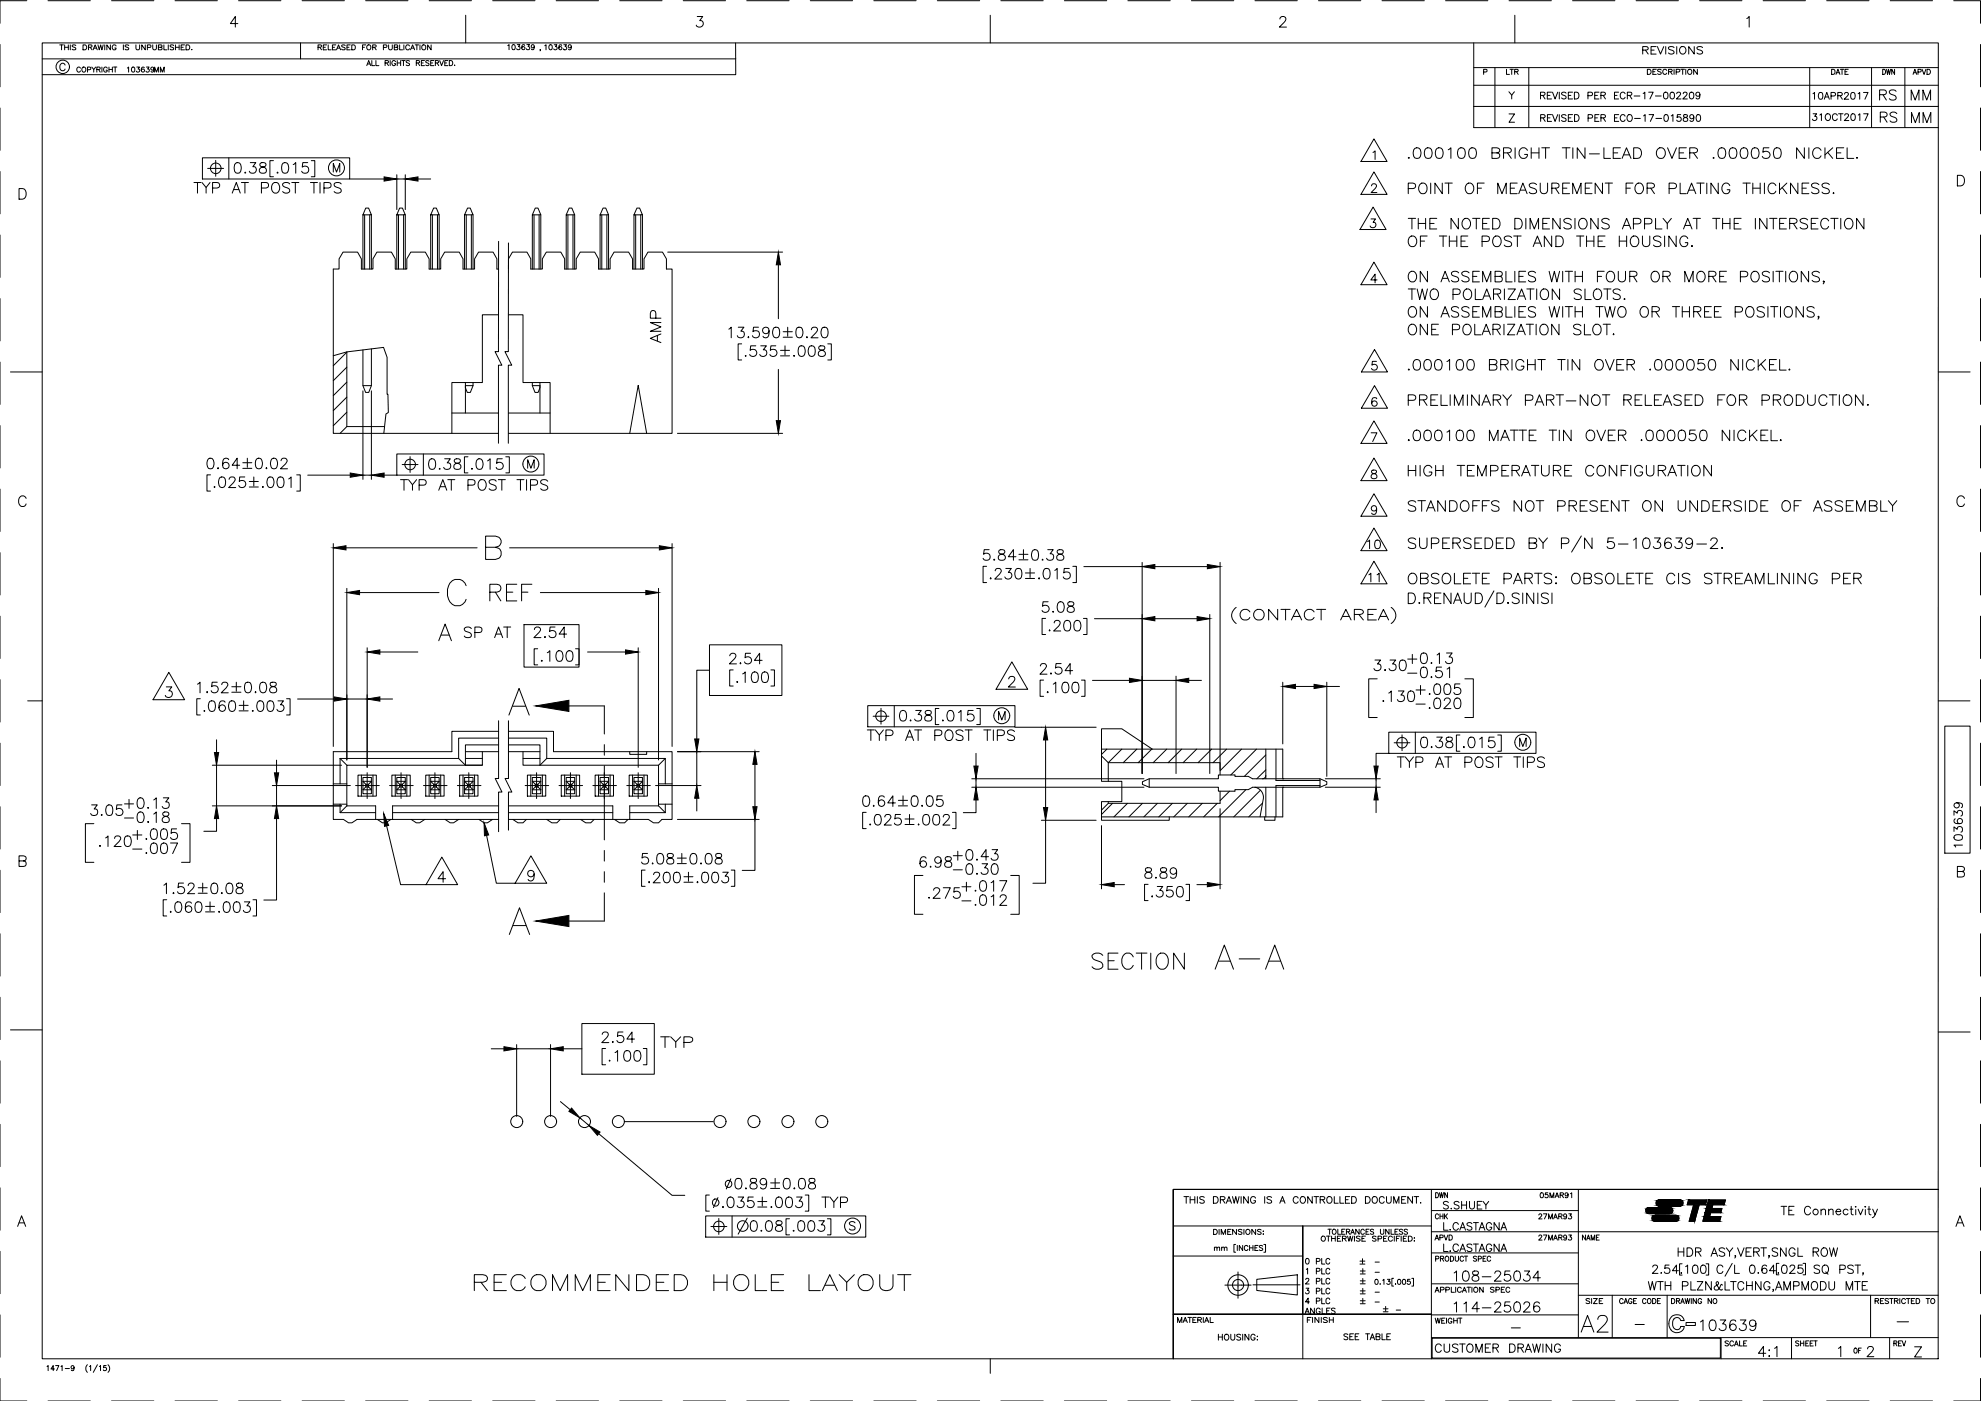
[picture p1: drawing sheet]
<svg xmlns="http://www.w3.org/2000/svg" width="594mm" height="420mm" viewBox="0 0 594 420" stroke-linecap="round" stroke-linejoin="round" font-family="sans-serif">
<g fill="none" stroke="#000" stroke-width=".3">
<path d="M0 13.3v12.7M8 .2h-8v6.8M12.7 12.9h568.6l-.1 394.6h-568.5zM12.7 17.7h207.9M14.4 .2h12.7M17.9 13.5h1.1M18.5 13.5v1.4M19.4 14.2h1.1M19.4 13.5v1.4M19.5 19.5a.8 .8 0 0 0-.9-.5 .8 .8 0 0 0-.7 .8v.6a.81 .81 0 0 0 .7 .8 .81 .81 0 0 0 .9-.5M20.5 13.5v1.4M21.1 13.5v1.4"/>
<path d="M22.7 13.7l-.9-.2-.1 .5 .9 .3 .1 .4-.3 .2-.8-.2M24.9 13.5h.5a.77 .77 0 0 1 .6 .7 .77 .77 0 0 1-.6 .7h-.5zM26.5 14.2l1-.1 .1-.4-.1-.2h-1v1.4M27.1 14.2l.5 .7M27.9 14.9l.6-1.4 .7 1.4M28.2 14.4h.7M29.4 13.5l.4 1.4 .4-1.4 .4 1.4 .3-1.4M31.4 13.5v1.4M33.1 13.5v1.4l-1.1-1.4v1.4M33.4 .2h12.7M34.8 13.8a.6 .6 0 0 0-.7-.3 .6 .6 0 0 0-.4 .5v.4a.57 .57 0 0 0 .5 .6 .57 .57 0 0 0 .6-.6h-.4M37 13.5v1.4"/>
<path d="M38.6 13.7l-.4-.2-.7 .2 .1 .3 .9 .4-.1 .5-.9-.2M40.8 13.5v1l.4 .4 .6-.2 .1-1.2M43.6 13.5v1.4l-1.1-1.4v1.4M44.2 14.2h.9l.1-.6-1-.1v1.4M45.8 13.5v1l.5 .4 .5-.2 .1-1.2M47.5 14.2l.9-.1 .2-.4-.2-.2h-.9v1.4l1-.1 .1-.4-.4-.2M49.1 13.5v1.4h1M50.5 13.5v1.4M52.1 13.7l-1-.2v.5l.8 .3 .2 .4-.4 .2-.7-.2M52.5 .2h12.7M52.6 14.2h1.1M52.6 13.5v1.4"/>
<path d="M53.7 13.5v1.4M54.3 14.2h.6M55.3 13.5h-1v1.4h1M55.8 13.5h.5a.77 .77 0 0 1 .6 .7 .77 .77 0 0 1-.6 .7h-.5zM57.5 14.8h.1M71.3 7.1h-2.2l1.5-2.1v3.1M71.5 .2h12.7M90.1 12.9v4.8M90.6 .2h12.7M95.4 14.2l.9-.1 .1-.4-.1-.2h-.9v1.4M95.9 14.2l.5 .7M96.9 14.2h.7"/>
<path d="M98 13.5h-1.1v1.4h1.1M98.4 13.5v1.4h.9M99.7 14.2h.6M100.7 13.5h-1v1.4h1M100.9 14.9l.6-1.4 .7 1.4M101.1 14.4h.8M103.5 13.7l-.4-.2-.7 .2 .1 .3 .9 .3v.6l-1-.2M104.1 14.2h.5M105 13.5h-.9v1.4h.9M105.5 13.5h.5a.78 .78 0 0 1 .6 .7 .78 .78 0 0 1-.6 .7h-.5zM108.7 14.2h.6M109.6 .2h12.7"/>
<path d="M109.7 13.5h-1v1.4M110 19.7l.6-1.5 .6 1.5M110.2 19.2h.8M111.5 18.2v1.5h.9M111.8 14.2l.8-.1 .2-.4-.2-.2h-.8v1.4M112.3 14.2l.5 .7M112.7 18.2v1.5h.9M115 14.2h.9l.1-.5-.1-.2h-.9v1.4M115.5 18.9l1-.1v-.5l-1-.1v1.5M116 18.9l.5 .8M116.5 13.5v1l.5 .4 .6-.2v-1.2M117 18.2v1.5"/>
<path d="M118.2 14.2l1-.1v-.6h-1v1.4h1l.1-.5-.4-.2M118.6 18.5a.69 .69 0 0 0-.9-.1 .69 .69 0 0 0-.2 .9 .69 .69 0 0 0 .9 .3l.2-.5h-.4M119.1 18.2v1.5M119.1 18.9h1M119.8 13.5v1.4h.9M120.1 18.2v1.5M120.5 18.2h1M121 18.2v1.5M121.1 13.5v1.4M122.8 13.8a.6 .6 0 0 0-.6-.3 .6 .6 0 0 0-.5 .5v.4a.6 .6 0 0 0 .5 .5 .6 .6 0 0 0 .6-.3M122.8 18.4l-.4-.2-.6 .2 .1 .4 .9 .4v.3l-.4 .2-.6-.2M123.1 14.9l.6-1.4 .6 1.4"/>
<path d="M123.4 14.4h.7M124.5 13.5h1.1M124.8 18.9l1-.1v-.5l-1-.1v1.5M125 13.5v1.4M125.3 18.9l.6 .8M125.9 13.5v1.4M126.4 18.9h.5M127.3 18.2h-.9v1.5h.9M128.7 18.4l-.4-.2-.6 .2 .1 .4 .8 .3 .1 .4-.4 .2-.6-.2M128.7 .2h12.7M129.2 18.9h.6M129.3 13.5v1.4l-1.1-1.4v1.4"/>
<path d="M130.1 18.2h-.9v1.5h.9M130.6 18.9l.9-.1v-.5l-.9-.1v1.5M131.1 18.9l.5 .8M131.9 18.2l.5 1.5 .6-1.5M133.4 18.9h.5M134.3 18.2h-.9v1.5h.9M134.7 18.2h.6a.82 .82 0 0 1 .5 .7 .82 .82 0 0 1-.5 .8h-.6zM136.4 19.5v.2zM139.7 4.6v8.3M147.7 .2h12.7M152.3 13.7l.4-.3v1.5M153.7 13.5a.75 .75 0 0 1 .9 .5 .75 .75 0 0 1-.5 .9h-.4l-.1-.3z"/>
<path d="M155.1 13.4h.8l-.5 .6a.52 .52 0 0 1 .6 .4 .52 .52 0 0 1-.5 .6 .52 .52 0 0 1-.6-.4M157.4 13.6l-.1-.1a.74 .74 0 0 0-.9 .5 .74 .74 0 0 0 .5 .9 .48 .48 0 0 0 .5-.5 .48 .48 0 0 0-.4-.5 .48 .48 0 0 0-.5 .5M158 13.4h.8l-.4 .6a.5 .5 0 0 1 .3 .8 .5 .5 0 0 1-.8-.2M160.2 13.9a.47 .47 0 0 1-.6 .4 .47 .47 0 0 1-.2-.7 .47 .47 0 0 1 .7 0l-.1 1.3-.6-.2M162.1 14.9h-.2h.2l-.2 .3M163.4 13.7l.3-.3v1.5M164.8 13.5a.76 .76 0 0 1 .9 .5 .76 .76 0 0 1-.5 .9l-.5-.3-.1-.5zM166.2 13.4h.8l-.4 .6a.51 .51 0 0 1 .4 .8 .51 .51 0 0 1-.9-.2M166.8 .2h12.7M168.4 13.6v-.1a.76 .76 0 0 0-.9 .5 .76 .76 0 0 0 .5 .9 .46 .46 0 0 0 .5-.4 .46 .46 0 0 0-.4-.5 .46 .46 0 0 0-.5 .4M169.1 13.4h.8l-.4 .6a.51 .51 0 0 1 .3 .8 .51 .51 0 0 1-.8-.2M169.2 14.8h.1"/>
<path d="M171.3 13.9a.47 .47 0 0 1-.7 .4 .47 .47 0 0 1-.1-.8 .47 .47 0 0 1 .8 .1v.3a.69 .69 0 0 1-.5 1l-.3-.2M185.8 .2h12.7M204.9 .2h12.7M209.1 5h1.6l-.9 1.2a1.02 1.02 0 0 1 1.1 1.2 1.02 1.02 0 0 1-1.4 .7l-.7-.6M220.6 12.9v9.5h-207.9M223.9 .2h12.7M243 .2h12.7M262 .2h12.7M281.1 .2h12.7M297 4.6v8.3M300.1 .2h12.7M319.2 .2h12.7"/>
<path d="M338.2 .2h12.7M357.3 .2h12.7M376.3 .2h12.7M383.8 5.7l.2-.5 .4-.2 .9 .1a.74 .74 0 0 1 .2 1.1l-1.8 1.9h2.1M395.4 .2h12.7M414.4 .2h12.7M433.5 .2h12.7M442 12.9v25.4h139.3M452.5 .2h12.7M454.3 4.6v8.3M471.6 .2h12.7M490.6 .2h12.7"/>
<path d="M492.6 15l1.4-.1 .3-.5-.3-.3-1.4-.1v2.2M493.4 15l.9 1.2M495.1 15h1M496.7 14h-1.6v2.2h1.6M497 14l1 2.2 .9-2.2M499.5 14v2.2M502 14.3l-.6-.3-1.1 .3 .3 .5 1.2 .4 .2 .7a1.16 1.16 0 0 1-1.7 0M502.8 14v2.2M503.9 14.3a1.03 1.03 0 0 1 1.4 .1 1.03 1.03 0 0 1 0 1.4 1.03 1.03 0 0 1-1.4 .1l-.2-.5zM508.1 14v2.2l-1.7-2.2v2.2M509.7 .2h12.7M510.6 14.3l-.6-.3-1.1 .3 .2 .5 1.2 .4 .3 .7a1.16 1.16 0 0 1-1.7 0"/>
<path d="M523.8 5.5l.8-.5v3.1M528.7 .2h12.7M547.8 .2h12.7M566.8 .2h12.7M585.9 .2h8v6.8M593.9 13.3v12.7M0 32.4v12.7M24.1 20.4a.57 .57 0 0 0-.6-.3 .57 .57 0 0 0-.5 .6v.3a.56 .56 0 0 0 .5 .6 .56 .56 0 0 0 .6-.3M24.8 20.2a.69 .69 0 0 1 1 .7 .69 .69 0 0 1-1.1 .5l-.1-.7zM26.2 20.9l.9-.1 .1-.6-1-.1v1.5M27.5 20.1l.6 .7v.8M28.7 20.1l-.6 .7"/>
<path d="M29 20.8l.9-.1 .1-.5-1-.1v1.5M29.5 20.8l.6 .8M30.6 20.1v1.5M32.2 20.4a.57 .57 0 0 0-.7-.3 .57 .57 0 0 0-.4 .6v.3a.55 .55 0 0 0 .5 .6 .55 .55 0 0 0 .6-.6h-.4M32.7 20.1v1.5M32.7 20.8h1M33.7 20.1v1.5M34 20.1h1.1M34.5 20.1v1.5M38.2 20.4l.4-.3v1.5M39.7 20.2l.2-.1a.8 .8 0 0 1 .5 .8 .8 .8 0 0 1-.5 .7l-.5-.6zM41 20.1h.8l-.4 .6h.2a.52 .52 0 0 1 .1 .8 .52 .52 0 0 1-.8-.2"/>
<path d="M43.3 20.3l-.1-.1a.69 .69 0 0 0-.8 .6 .69 .69 0 0 0 .7 .7 .49 .49 0 0 0 0-.8 .49 .49 0 0 0-.7 .4M43.9 20.1h.8l-.4 .6h.2a.52 .52 0 0 1 .1 .8 .52 .52 0 0 1-.8-.2M46.1 20.6a.47 .47 0 0 1-.6 .3 .47 .47 0 0 1-.2-.7 .47 .47 0 0 1 .8 .1v.3a.69 .69 0 0 1-.5 1l-.3-.2M46.4 21.6v-1.5l.5 1.5 .6-1.5v1.5M48.1 21.6v-1.5l.6 1.5 .5-1.5v1.5M442 31.9h139.3M442 25.6h139.3M442 20.3h139.3M444.9 21.6l.9-.1 .1-.6-1-.1v1.5M448.3 20.3v18M451.8 20.8v1.5h.9M452.5 27.5l.8 1v1.2"/>
<path d="M452.5 34.2h1.7l-1.7 2.5h1.7M452.8 20.8h1.1M453.3 20.8v1.5M454.2 27.5l-.9 1M454.2 21.5l1-.1v-.6h-1v1.5M454.8 21.5l.5 .8M458.5 20.3v18M462 28.6l1.2-.1 .1-.7-1.3-.2v2.1M462 35.3h1.2l.2-.5-.5-.4h-.9v2M462.7 28.6l.6 1.1M462.7 35.3l.7 1.1M464 28.6h.8"/>
<path d="M464.1 35.3h.7M465.3 34.4h-1.2v2h1.2M465.3 27.6h-1.3v2.1h1.3M465.6 34.4l.7 2 .8-2M465.6 27.6l.7 2.1 .8-2.1M467.6 27.6v2.1M467.6 34.4v2M469.6 34.7l-.4-.3-.9 .3 .1 .4 1.1 .4 .1 .3-.1 .5-.7 .1-.5-.3M469.6 27.9l-.4-.3-.9 .3 .1 .4 1.2 .6v.5a.87 .87 0 0 1-1.3 0M470.3 35.3h.8M470.3 28.6h.8M471.6 34.4h-1.3v2h1.3"/>
<path d="M471.6 27.6h-1.3v2.1h1.3M472.1 27.6h.7a1.08 1.08 0 0 1 .7 1.1 1.08 1.08 0 0 1-.7 1h-.7zM472.2 34.4h.7a1.08 1.08 0 0 1 .7 1 1.08 1.08 0 0 1-.7 1h-.7zM476.2 28.7l1.2-.1 .1-.8-1.3-.2v2.1M476.2 35.4l1.2-.1 .2-.5-.5-.4h-.9v2M478.2 28.6h.8M478.3 35.3h.7M479.5 34.4h-1.2v2h1.2M479.5 27.6h-1.3v2.1h1.3M480.1 35.3h1.1l.3-.3-.1-.4-1.3-.2v2M480.1 28.6l1.1-.1 .3-.5-.6-.4h-.8v2.1M480.8 35.3l.7 1.1"/>
<path d="M480.8 28.6l.7 1.1M484.2 35.3h.7M484.2 28.6h.7M485.4 27.6h-1.2v2.1h1.2M485.4 34.4h-1.2v2h1.2M487.3 34.8a.75 .75 0 0 0-.8-.4 .75 .75 0 0 0-.6 .7v.5a.75 .75 0 0 0 .6 .8 .75 .75 0 0 0 .8-.5M487.3 28.1a.75 .75 0 0 0-.8-.5 .75 .75 0 0 0-.6 .8 .84 .84 0 0 0 .3 1.1 .84 .84 0 0 0 1.1-.1v-.2M488 28.6l1.2-.1 .1-.7-1.3-.2v2.1M488.3 34.5a.97 .97 0 0 1 1.2 .9 .97 .97 0 0 1-1.2 .9l-.4-.7 .1-.8zM488.7 28.6l.7 1.1M490.1 28.8h1.7M490.2 35.5h1.7"/>
<path d="M492.8 28l.5-.4v2.1M492.9 34.8l.5-.4v2M494 20.8h.6a.79 .79 0 0 1 .6 .7 .79 .79 0 0 1-.6 .8h-.6zM494.4 27.6h1.4l-1 2.1M494.5 34.4h1.4l-1 2M495.7 21.5h.6M496.4 28.8h1.8M496.6 35.5h1.7M496.7 20.8h-1v1.5h1M498.2 21l-.4-.2-.7 .2 .1 .3 1 .5v.3l-.4 .2-.7-.2M499.2 27.7l.3-.1a1.05 1.05 0 0 1 .7 1.1 1.05 1.05 0 0 1-.7 1 1.3 1.3 0 0 1-.3-2zM499.3 34.5a.64 .64 0 0 1 .9 .3l.1 .5a.97 .97 0 0 1-.6 1.1h-.2a1.34 1.34 0 0 1-.2-1.9z"/>
<path d="M499.8 21.1a.62 .62 0 0 0-.6-.3 .62 .62 0 0 0-.6 .5 .68 .68 0 0 0 .3 .9 .68 .68 0 0 0 .8-.1l.1-.2M500.4 21.5h.7l.4-.4-.2-.3h-.9v1.5M500.9 21.5l.6 .8M501.1 27.7l.3-.1a1.05 1.05 0 0 1 .8 1.1 1.05 1.05 0 0 1-.8 1 1.3 1.3 0 0 1-.3-2zM501.2 34.8l.5-.4v2M502 20.8v1.5M502.7 21.6l.9-.1 .1-.6-1-.1v1.5M502.8 28.1l.4-.5 .6 .1 .2 .3-.3 .7-.9 1h1.3M504 34.4h-1l-.1 .9a.72 .72 0 0 1 1.1-.1 .72 .72 0 0 1-.1 1.1 .72 .72 0 0 1-1.1-.3M504.1 20.8h1.1M504.6 20.8v1.5M504.8 28.1l.4-.5 .5 .1 .2 .3-.3 .7-.9 1h1.3"/>
<path d="M505 34.5v.6l.5 .2a.57 .57 0 0 1 .6 .5 .57 .57 0 0 1-.5 .6l-.6-.1-.2-.3a1.02 1.02 0 0 1 1.1-.9v-.6zM505.5 20.8v1.5M506.9 27.7l.3-.1a1.05 1.05 0 0 1 .8 1.1 1.05 1.05 0 0 1-.8 1 1.3 1.3 0 0 1-.3-2zM508 35.1a.62 .62 0 0 1-.9 .5 .62 .62 0 0 1-.2-1 .62 .62 0 0 1 1 .1l.1 .4a.94 .94 0 0 1-.8 1.3l-.4-.3M508.9 34.5a.68 .68 0 0 1 1 .3l.1 .5a.91 .91 0 0 1-.6 1.1h-.2a1.3 1.3 0 0 1-.3-1.9zM509 20.8v1.5l-1.1-1.5v1.5M509.8 28.3a.62 .62 0 0 1-.9 .5 .62 .62 0 0 1-.2-.9 .62 .62 0 0 1 1 0l.1 .4a.94 .94 0 0 1-.8 1.4l-.4-.3M542.7 20.3v18M543.7 28.1l.5-.4v2.1M543.7 34.1h1.1l-.6 .8a.68 .68 0 0 1 .7 .6 .68 .68 0 0 1-.6 .7 .68 .68 0 0 1-.8-.5M545.6 27.8a.67 .67 0 0 1 1 .3v.5a.85 .85 0 0 1-.7 1.2 1.29 1.29 0 0 1-.3-2zM545.8 34.5l.4-.4v2.1"/>
<path d="M547.1 29.8l.7-2.1 .8 2.1M547.3 29.1h1M547.6 34.4a.97 .97 0 0 1 1.4 .6 .97 .97 0 0 1-1 1.2l-.6-.9zM549.1 28.8l1.1-.1 .3-.6-.5-.4h-.9v2.1M549.3 20.8h.5a.81 .81 0 0 1 .5 .7 .81 .81 0 0 1-.5 .8h-.5zM550.6 22.3l.6-1.5 .6 1.5M550.8 21.8h.8M551 34.6a.74 .74 0 0 0-.9-.5 .74 .74 0 0 0-.6 .8 .84 .84 0 0 0 .3 1.1 .84 .84 0 0 0 1.1-.1l.1-.3M551.1 28.7l1.2-.1 .2-.5-.5-.4h-.9v2.1M551.3 34.1h1.4M551.8 28.7l.7 1.1M551.9 20.8h1.1"/>
<path d="M552 34.1v2.1M552.4 20.8v1.5M553.2 28.2l.3-.5 .6 .1 .2 .3-.3 .7-1 1h1.4M553.2 34.6l.4-.5 .5 .1 .3 .3-.3 .7-1 1h1.3M553.3 21.5h.6M554.3 20.8h-1v1.5h1M555.3 27.8l.3-.1a1.06 1.06 0 0 1 .8 1 1.06 1.06 0 0 1-.8 1.1 1.29 1.29 0 0 1-.3-2zM555.3 34.2l.3-.1a1.05 1.05 0 0 1 .8 1 1.05 1.05 0 0 1-.8 1.1 1.3 1.3 0 0 1-.3-2zM557.2 28.1l.5-.4v2.1M557.3 34.5l.4-.4v2.1M558.8 27.7h1.4l-.9 2.1M558.9 34.1h1.3l-.9 2.1"/>
<path d="M561.3 20.3v18M563.7 28.4l1.7-.1a.71 .71 0 0 0 0-1.2l-1.7-.1v3M563.9 35.1l1.7-.2a.68 .68 0 0 0 0-1.1l-1.7-.2v3.1M564.6 20.8a.77 .77 0 0 1 .9 .7 .77 .77 0 0 1-.9 .8zM564.7 28.4l1 1.6M564.9 35.1l1 1.6M565.7 20.8l.3 1.5 .3-1.5 .3 1.5 .4-1.5M568.2 20.8v1.5l-.9-1.5v1.5M568.6 27.4a1.15 1.15 0 0 0-2 .3l.5 .6 1.2 .4 .3 .9a1.36 1.36 0 0 1-2 0M568.8 34.1a1.12 1.12 0 0 0-1.1-.5 1.12 1.12 0 0 0-.9 .8l.3 .4 1.4 .6 .3 .8a1.36 1.36 0 0 1-2 0M571.2 20.3v18M573.1 30v-3l1.2 3 1.2-3v3"/>
<path d="M573.2 36.8v-3.1l1.2 3.1 1.2-3.1v3.1M573.7 22.3l.6-1.5 .5 1.5M573.9 21.8h.7M575.2 21.6l.8-.1v-.7h-.8v1.5M576.4 20.8l.6 1.5 .6-1.5M576.7 30v-3l1.1 3 1.2-3v3M576.7 36.8v-3.1l1.2 3.1 1.1-3.1v3.1M577.9 20.8h.5a.81 .81 0 0 1 .5 .7 .81 .81 0 0 1-.5 .8h-.5zM593.9 32.4v12.7M0 51.4v12.7M5.7 56.6h1.1a1.69 1.69 0 0 1 1.1 1.5 1.69 1.69 0 0 1-1.1 1.6h-1.1zM58.2 54.7h2.1"/>
<path d="M59.2 54.7v3.2M60.6 54.7l1.2 1.5v1.7M60.7 47.3h44.2v6.4h-44.2zM62.3 50.5h4.8M63 54.7l-1.2 1.5M63.8 56.4h1.3a.85 .85 0 0 0 .8-.6 .85 .85 0 0 0-.3-.9l-1.8-.2v3.2M64.7 48.1v4.8M68.6 47.3v6.4M69.6 57.9l1.3-3.2 1.2 3.2M70.1 56.9h1.5M70.7 48.9a.99 .99 0 0 1 1.5 .5 2.58 2.58 0 0 1-.3 2.4 1.08 1.08 0 0 1-1.5-.4 2.65 2.65 0 0 1 .3-2.5zM72.4 54.7h2.1"/>
<path d="M73.4 54.7v3.2M73.5 51.6l.2 .2-.2 .1zM75.1 48.8h1.6l-.9 1.2a1.01 1.01 0 0 1 1.1 1.2 1.01 1.01 0 0 1-1.4 .7l-.4-.1-.3-.4M78.1 48.9a.63 .63 0 0 0 .3 1.1 1.13 1.13 0 0 1 1.3 .5 1.13 1.13 0 0 1-.1 1.3 1.33 1.33 0 0 1-1.8-.4 1.26 1.26 0 0 1 1.5-1.4 .63 .63 0 0 0 .3-1.1l-.4-.1zM78.4 56.4l1.8-.2a.83 .83 0 0 0 .3-.9 .83 .83 0 0 0-.7-.6h-1.4v3.2M82 48.2h-1.1v4.8h1.1M82 54.9a1.46 1.46 0 0 1 1.7 .5 1.46 1.46 0 0 1 0 1.8 1.08 1.08 0 0 1-1.7 .5 1.96 1.96 0 0 1 0-2.8zM83.1 51.8l.1-.2 .2 .2zM84.9 48.9a1.03 1.03 0 0 1 1.5 .5 2.58 2.58 0 0 1-.3 2.4 1.08 1.08 0 0 1-1.5-.4 2.82 2.82 0 0 1 .3-2.5zM86.9 55.2a1.21 1.21 0 0 0-2.1 .3 2.23 2.23 0 0 0 1.8 1.1l.3 .8a1.35 1.35 0 0 1-2.1 0M87.5 54.7h2.1M87.9 49.4l.8-.6v3.1"/>
<path d="M88.6 54.7v3.2M92.3 48.8h-1.5l-.2 1.3a1.12 1.12 0 0 1 1.7 0 1.12 1.12 0 0 1-.2 1.7 1.12 1.12 0 0 1-1.6-.4M93.1 54.7h2.1M93.3 48.2h1.1v4.8h-1.1M94.1 54.7v3.2M96 54.7v3.2M97.2 56.4l1.8-.2a.82 .82 0 0 0 .3-.9 .82 .82 0 0 0-.8-.6h-1.3v3.2M99.9 51.6v-2.6l1 2.6 1-2.6v2.6M102.3 55.2a1.21 1.21 0 0 0-2.1 .3l.3 .4 1.2 .5a.77 .77 0 0 1 .6 .6 .77 .77 0 0 1-.3 .7 1.42 1.42 0 0 1-1.8-.3M104.9 53.7h10.3M115.2 53l3.8 .7-3.8 .6zM119 52.4v10.5"/>
<path d="M119 53.7h2.5M121.5 53.7l3.8-.7v1.3zM121.5 52.4v10.5M125.3 53.7h3.9M411.3 55.8l.5-.7 .9 .3a.83 .83 0 0 1-.3 1.1l-1.2 1.2h1.7M411.7 45.7l.7-.4v2.5M412 41.7l4 6.7h-7.9zM412 51.6l4 6.7h-7.9zM422.3 47.4l.2-.2 .2 .2zM422.3 56.6h1.4a.83 .83 0 0 0 .8-.5 .83 .83 0 0 0-.1-.9l-.7-.3h-1.4v3.2M424.3 44.5a1.15 1.15 0 0 1 1.7 .4 2.45 2.45 0 0 1-.4 2.5 1.23 1.23 0 0 1-1.6-.5 2.36 2.36 0 0 1 .3-2.4zM426.1 55.1a1.47 1.47 0 0 1 1.7 .4 1.47 1.47 0 0 1 0 1.8 1.23 1.23 0 0 1-1.3 .8 1.23 1.23 0 0 1-1.1-1.2 1.91 1.91 0 0 1 .7-1.8z"/>
<path d="M427.7 44.5a1.17 1.17 0 0 1 1.6 .4 2.45 2.45 0 0 1-.3 2.5 1.22 1.22 0 0 1-1.7-.5 2.38 2.38 0 0 1 .4-2.4zM429 54.9v3.2M431 44.5a1.15 1.15 0 0 1 1.6 .4 2.46 2.46 0 0 1-.3 2.5 1.24 1.24 0 0 1-1.7-.5 2.36 2.36 0 0 1 .4-2.4zM432.5 54.9v3.2l-2.2-3.2v3.2M433.3 54.9h2.2M434.3 44.9l.8-.6v3.2M434.4 54.9v3.2M437.6 44.5a1.15 1.15 0 0 1 1.6 .4 2.46 2.46 0 0 1-.3 2.5 1.24 1.24 0 0 1-1.6-.5 2.35 2.35 0 0 1 .3-2.4zM440.1 55.1a1.52 1.52 0 0 1 1.8 .6 1.52 1.52 0 0 1-.3 1.9 1.22 1.22 0 0 1-1.3 .4 1.22 1.22 0 0 1-.9-1.1 1.91 1.91 0 0 1 .7-1.8zM440.9 44.5a1.16 1.16 0 0 1 1.7 .4 2.46 2.46 0 0 1-.3 2.5 1.22 1.22 0 0 1-1.7-.5 2.35 2.35 0 0 1 .3-2.4zM443.1 56.4h1.2M445.1 54.9h-2v3.2"/>
<path d="M447.4 45.8l2-.1a.67 .67 0 0 0 0-1.2l-2-.2v3.2l2-.1a.84 .84 0 0 0 0-1.4l-.5-.2M449.2 58.1v-3.2l1.2 3.2 1.3-3.2v3.2M450.9 45.8l2-.1a.67 .67 0 0 0 0-1.2l-2-.2v3.2M452.1 45.8l1.1 1.7M452.9 56.4h1.3M454.4 44.3v3.2M455 54.9h-2.1v3.2h2.1M455.5 58.1l1.2-3.2 1.3 3.2M455.9 57h1.6M458 45.1a1.3 1.3 0 0 0-1.4-.8 1.3 1.3 0 0 0-1.1 1.3 1.38 1.38 0 0 0 .7 1.8 1.38 1.38 0 0 0 1.8-.7v-.4h-.8M459.2 44.3v3.2M459.2 45.8h2.3"/>
<path d="M460.8 55.4a1.26 1.26 0 0 0-2.2 .3l.3 .4 1.3 .5a.8 .8 0 0 1 .5 .6 .8 .8 0 0 1-.2 .8 1.58 1.58 0 0 1-1.9-.4M461.5 44.3v3.2M461.9 54.9v2.3a1.12 1.12 0 0 0 1.1 .9 1.12 1.12 0 0 0 1.1-.9v-2.3M462.4 44.3h2.3M463.5 44.3v3.2M465.4 56.4l1.8-.1a.71 .71 0 0 0 0-1.2l-1.8-.2v3.2M466.4 56.4l1.1 1.7M468.5 44.3h2.3M468.6 56.4h1.3M469.7 44.3v3.2M470.7 54.9h-2.1v3.2h2.1M471.6 58.1v-3.2l1.3 3.2 1.2-3.2v3.2"/>
<path d="M471.7 44.3v3.2M475.3 44.3v3.2l-2.3-3.2v3.2M475.4 56.4h1.3M476.6 46.1h3M477.4 54.9h-2v3.2h2M480.6 54.9v3.2l-2.2-3.2v3.2M481 44.3v3.2h2M481.4 54.9h2.2M482.5 54.9v3.2M483.8 45.8h1.3M485.9 44.3h-2.1v3.2h2.1M486.5 47.5l1.3-3.2 1.3 3.2"/>
<path d="M487 46.4h1.6M487.6 56.4h1.3M489.7 54.9h-2.1v3.2M489.9 44.3h1.2a1.66 1.66 0 0 1 1.2 1.6 1.66 1.66 0 0 1-1.2 1.6h-1.2zM490.9 55.1a1.52 1.52 0 0 1 1.9 .6 1.52 1.52 0 0 1-.3 1.9 1.22 1.22 0 0 1-1.4 .4 1.22 1.22 0 0 1-.8-1.1 1.9 1.9 0 0 1 .6-1.8zM493.9 56.4l1.9-.1a.67 .67 0 0 0 0-1.2l-1.9-.2v3.2M495 56.4l1.1 1.7M497.1 44.8a1.5 1.5 0 0 1 2.1 .1 1.5 1.5 0 0 1-.1 2.1 1.5 1.5 0 0 1-2.2-.1 1.5 1.5 0 0 1 .2-2.1zM500.1 44.3l1.3 3.2 1.4-3.2M500.5 56.6h1.4a.83 .83 0 0 0 .8-.5 .83 .83 0 0 0-.1-.9l-.7-.3h-1.4v3.2M503.6 45.8h1.3M503.9 54.9v3.2h1.8"/>
<path d="M505.7 44.3h-2.1v3.2h2.1M506 58.1l1.3-3.2 1.2 3.2M506.5 57h1.6M506.7 45.8l2-.1a.67 .67 0 0 0 0-1.2l-2-.2v3.2M507.9 45.8l1.2 1.7M508.8 54.9h2.2M509.9 54.9v3.2M511.9 54.9v3.2M513.7 47.4l.2-.2 .2 .2zM515.3 54.9v3.2l-2.2-3.2v3.2M515.7 44.5a1.15 1.15 0 0 1 1.7 .4 2.46 2.46 0 0 1-.4 2.5 1.24 1.24 0 0 1-1.6-.5 2.35 2.35 0 0 1 .3-2.4zM518.8 55.7a1.22 1.22 0 0 0-1.4-.8 1.22 1.22 0 0 0-1 1.2 1.45 1.45 0 0 0 .4 1.5 1.45 1.45 0 0 0 1.5 .4l.5-.7v-.4h-.9"/>
<path d="M519 44.5a1.21 1.21 0 0 1 1.7 .4 2.46 2.46 0 0 1-.3 2.5 1.22 1.22 0 0 1-1.7-.5 2.48 2.48 0 0 1 .3-2.4zM522.4 44.5a1.15 1.15 0 0 1 1.6 .4 2.47 2.47 0 0 1-.3 2.5 1.24 1.24 0 0 1-1.7-.5 2.38 2.38 0 0 1 .4-2.4zM522.7 54.9h2.2M523.8 54.9v3.2M525.7 44.5a1.21 1.21 0 0 1 1.6 .4 2.47 2.47 0 0 1-.3 2.5 1.22 1.22 0 0 1-1.6-.5 2.48 2.48 0 0 1 .3-2.4zM525.7 56.4h2.2M525.7 54.9v3.2M527.9 54.9v3.2M529.1 54.9v3.2M530.5 44.3h-1.7l-.1 1.4a1.19 1.19 0 0 1 1.7-.1 1.19 1.19 0 0 1-.1 1.8 1.39 1.39 0 0 1-1.8-.5M532.3 44.5a1.21 1.21 0 0 1 1.7 .4 2.45 2.45 0 0 1-.3 2.5 1.22 1.22 0 0 1-1.7-.5 2.5 2.5 0 0 1 .3-2.4zM532.6 55.7a1.2 1.2 0 0 0-1.4-.8 1.2 1.2 0 0 0-1 1.2 1.42 1.42 0 0 0 .4 1.6 1.42 1.42 0 0 0 1.5 .3l.5-.7"/>
<path d="M533.7 54.9v3.2M534.5 56.3l1.4 1.8M535.9 54.9l-2.2 2.1M539.2 54.9v3.2l-2.2-3.2v3.2M540.4 56.4h1.3M541.1 44.3v3.2l-2.3-3.2v3.2M542.5 54.9h-2.1v3.2h2.1M542.5 44.3v3.2M545.5 55.4a1.25 1.25 0 0 0-2.2 .3l.3 .4 1.2 .5a.8 .8 0 0 1 .6 .6 .8 .8 0 0 1-.3 .8 1.54 1.54 0 0 1-1.8-.4M546.1 45.1a1.3 1.3 0 0 0-1.4-.8 1.3 1.3 0 0 0-1.1 1.3 1.38 1.38 0 0 0 .7 1.8 1.38 1.38 0 0 0 1.8-.7M547.3 44.3v3.2M548.1 45.7l1.5 1.8"/>
<path d="M548.6 55.4a1.26 1.26 0 0 0-2.2 .3l.3 .4 1.3 .5a.82 .82 0 0 1 .3 1.4 1.62 1.62 0 0 1-1.9-.4M549.6 44.3l-2.3 2.1M549.7 58l.2-.2 .1 .2zM550.8 45.8h1.3M552.9 44.3h-2.1v3.2h2.1M553.9 44.3v3.2h2M556.7 47.4l.2-.2 .2 .2zM587 52.6h1.1a1.7 1.7 0 0 1 1 1.6 1.7 1.7 0 0 1-1 1.6h-1.1zM593.9 51.4v12.7M0 70.5v12.7M108.8 64.4h2.6l-.9-2h-.8l-.9 2v16.3M109.3 64.4v16.3"/>
<path d="M110.9 64.4v16.3M111.4 64.4v16.3M119 64.4h2.5l-.8-2h-.9l-.8 2v16.3M119.5 64.4v16.3M121 64.4v16.3M121.5 64.4v16.3M129.2 64.4h2.5l-.8-2h-.9l-.8 2v16.3M129.7 64.4v16.3M131.2 64.4v16.3M131.7 64.4v16.3M139.3 64.4h2.6l-.9-2h-.8l-.9 2v16.3M139.8 64.4v16.3"/>
<path d="M141.4 64.4v16.3M141.9 64.4v16.3M149.5 72.4v33.1h-1l2 4h-1v23.4M152.5 72.9l-.1 32.6h-1l2.1 4h-1.1v23.4M159.6 64.4h2.6l-.9-2h-.8l-.9 2v16.3M160.1 64.4v16.3M161.7 64.4v16.3M162.2 64.4v16.3M169.8 64.4h2.5l-.8-2h-.8l-.9 2v16.3M170.3 64.4v16.3M171.8 64.4v16.3M172.3 64.4v16.3"/>
<path d="M180 64.4h2.5l-.8-2h-.9l-.8 2v16.3M180.5 64.4v16.3M182 64.4v16.3M182.5 64.4v16.3M190.1 64.4h2.6l-.9-2h-.8l-.9 2v16.3M190.6 64.4v16.3M192.2 64.4v16.3M192.7 64.4v16.3M200.2 75.6h34.5M233.4 75.6l.7 3.8h-1.3zM233.4 79.4v16.2M411.1 65.7h1.4l-.7 1a.86 .86 0 0 1 .6 1.4 .86 .86 0 0 1-1.5-.3"/>
<path d="M411.8 62.1l3.9 6.7h-7.9zM412 78.6l4 6.8h-7.9zM422.3 65.5h2.2M422.6 71.2a1.47 1.47 0 0 1 2.1 .2 1.47 1.47 0 0 1-.2 2.1 1.22 1.22 0 0 1-1.3 .4 1.22 1.22 0 0 1-.9-1.1zM423.4 65.5v3.2M425.3 65.5v3.2M425.3 67h2.2M426 72.3h1.2M427.5 65.5v3.2M428 70.8h-2v3.2M428.8 67h1.3M430.9 65.5h-2.1v3.2h2.1"/>
<path d="M431.6 70.8h2.3M432.8 70.8v3.2M434.6 72.3h2.3M434.6 70.8v3.2M436.9 70.8v3.2M437.3 65.5v3.2l-2.2-3.2v3.2M438.2 72.3h1.2M438.8 66a1.35 1.35 0 0 1 1.7-.2 1.35 1.35 0 0 1 .5 1.7 1.27 1.27 0 0 1-1.3 1.2 1.27 1.27 0 0 1-1.3-1.2v-.8zM440.2 70.8h-2v3.2h2M441.6 65.5h2.2M442.7 65.5v3.2M444.5 72.4l1.9-.1a.85 .85 0 0 0 .3-.9 .85 .85 0 0 0-.8-.6h-1.4v3.2"/>
<path d="M444.6 67h1.3M446.7 65.5h-2.1v3.2h2.1M447.6 65.5h1.1a1.67 1.67 0 0 1 1.2 1.6 1.67 1.67 0 0 1-1.2 1.6h-1.1zM447.9 71.2a1.47 1.47 0 0 1 2.1 .2 1.47 1.47 0 0 1-.2 2.1 1.22 1.22 0 0 1-1.3 .4 1.22 1.22 0 0 1-.9-1.1zM453.3 71.2a1.26 1.26 0 0 0-2.2 .3l.3 .5 1.3 .4a.79 .79 0 0 1 .6 .6 .79 .79 0 0 1-.3 .8 1.62 1.62 0 0 1-1.9-.3M453.9 70.8h2.3M454.3 65.5h1.1a1.67 1.67 0 0 1 1.1 1.6 1.67 1.67 0 0 1-1.1 1.6h-1.1zM455 70.8v3.2M457.6 65.5v3.2M458.8 68.7v-3.2l1.3 3.2 1.3-3.2v3.2M459.8 74l1.3-3.2 1.2 3.2M460.3 72.9h1.6"/>
<path d="M462.7 67h1.2M464.7 65.5h-2v3.2h2M465.3 70.8v3.2l-2.2-3.2v3.2M466.6 70.8h1.1a1.67 1.67 0 0 1 1.1 1.6 1.67 1.67 0 0 1-1.1 1.6h-1.1zM467.9 65.5v3.2l-2.2-3.2v3.2M471.2 66a1.29 1.29 0 0 0-2.2 .3l.3 .4 1.3 .4a.8 .8 0 0 1 .6 .6 .8 .8 0 0 1-.3 .8 1.62 1.62 0 0 1-1.9-.3M472.3 65.5v3.2M472.8 70.8h2.2M473.7 66a1.47 1.47 0 0 1 2.1 .1 1.47 1.47 0 0 1-.2 2.1 1.22 1.22 0 0 1-1.3 .4 1.22 1.22 0 0 1-.9-1.1zM473.9 70.8v3.2M475.8 72.3h2.2M475.8 70.8v3.2"/>
<path d="M478 70.8v3.2M479.3 65.5v3.2l-2.2-3.2v3.2M479.3 72.3h1.2M481.3 70.8h-2v3.2h2M482.6 66a1.29 1.29 0 0 0-2.2 .3l.3 .4 1.3 .4a.8 .8 0 0 1 .5 .6 .8 .8 0 0 1-.2 .8 1.62 1.62 0 0 1-1.9-.3M485.6 72.3h2.2M485.6 70.8v3.2M486.5 68.7l1.3-3.2 1.3 3.2M487 67.6h1.6M487.8 70.8v3.2M489.5 71a1.52 1.52 0 0 1 1.9 .6 1.52 1.52 0 0 1-.3 1.9 1.22 1.22 0 0 1-1.4 .4 1.22 1.22 0 0 1-.8-1.1 1.9 1.9 0 0 1 .6-1.8zM489.8 67.1h1.5a.83 .83 0 0 0 .7-.4 .83 .83 0 0 0-.1-.9l-.6-.3h-1.5v3.2"/>
<path d="M492.5 70.8v2.3a1.12 1.12 0 0 0 1.1 .9 1.12 1.12 0 0 0 1.1-.9v-2.3M493.2 67.1l1.9-.1a.85 .85 0 0 0 .3-.9 .85 .85 0 0 0-.8-.6h-1.4v3.2M496.5 65.5v3.2h1.9M498.1 71.2a1.29 1.29 0 0 0-2.2 .3l.3 .5 1.3 .4a.8 .8 0 0 1 .5 .6 .8 .8 0 0 1-.2 .8 1.62 1.62 0 0 1-1.9-.3M498.7 65.5l1.3 1.5v1.7M499.2 70.8v3.2M501.2 65.5l-1.2 1.5M502.7 70.8v3.2l-2.2-3.2v3.2M504.9 68.7l1.2-3.2 1.3 3.2M505.4 67.6h1.5M506.1 71.5a1.22 1.22 0 0 0-1.3-.7 1.22 1.22 0 0 0-1 1.2 1.45 1.45 0 0 0 .3 1.5 1.45 1.45 0 0 0 1.6 .3l.3-.3 .1-.7h-.7M507.2 73.8l.2-.1 .2 .1z"/>
<path d="M507.7 65.5h2.2M508.8 65.5v3.2M513.6 65.5h2.2M514.7 65.5v3.2M516.6 67h2.2M516.6 65.5v3.2M518.8 65.5v3.2M520.1 67h1.2M522.1 65.5h-2v3.2h2M526.4 65.5v3.2M529.9 65.5v3.2l-2.2-3.2v3.2M530.7 65.5h2.2"/>
<path d="M531.8 65.5v3.2M533.7 67h1.2M535.7 65.5h-2v3.2h2M536.7 67l1.9-.2a.67 .67 0 0 0 0-1.1l-1.9-.2v3.2M537.8 67l1.1 1.7M542.1 66a1.29 1.29 0 0 0-2.3 .3l.4 .4 1.2 .4a.8 .8 0 0 1 .6 .6 .8 .8 0 0 1-.3 .8 1.62 1.62 0 0 1-1.9-.3M543.2 67h1.2M545.2 65.5h-2v3.2h2M548.4 66.3a1.22 1.22 0 0 0-1.4-.8 1.22 1.22 0 0 0-1 1.2 1.43 1.43 0 0 0 .4 1.6 1.43 1.43 0 0 0 1.5 .2l.5-.6M549 65.5h2.2M550.1 65.5v3.2M552 65.5v3.2"/>
<path d="M553.5 66a1.35 1.35 0 0 1 1.7-.2 1.35 1.35 0 0 1 .5 1.7 1.27 1.27 0 0 1-1.3 1.2 1.27 1.27 0 0 1-1.3-1.2v-.8zM559 65.5v3.2l-2.2-3.2v3.2M593.9 70.5v12.7M0 89.5v12.7M149.5 94.4h-4.8v20.3h-9.2v15.3M149.5 80.7h-.5v-3.1l-1.1-2h-4.4l-1.2 2v3.1h-3.4v-3.1l-1.2-2h-4.4l-1.1 2v3.1h-3.5v-3.1l-1.1-2h-4.4l-1.2 2v3.1h-3.5v-3.1l-1.1-2h-4.4l-1.2 2v3.1h-3.4v-3.1l-1.2-2h-4.3l-1.2 2v3.1h-1.8v49.3h49.6M152.5 94.4h4.3v20.3h8.2v15.3M152.5 80.7v-3.1l1.2-2h4.3l1.2 2v3.1h3.4v-3.1l1.2-2h4.4l1.1 2v3.1h3.5v-3.1l1.2-2h4.4l1.1 2v3.1h3.5v-3.1l1.1-2h4.4l1.2 2v3.1h3.4v-3.1l1.2-2h4.4l1.2 2v3.1h1.6v49.3h-49M196.7 95.4l-.1-1.9a.81 .81 0 0 0-1.4 0l-.2 1.9h3.2M198.2 96.7h-3.2l3.2 1.3-3.2 1.4h3.2M218.6 98.7l.7-.6v3.2M221.4 98.1h1.7l-.9 1.2a1.07 1.07 0 0 1 .9 1.5 1.07 1.07 0 0 1-1.7 .3l-.3-.4"/>
<path d="M227.5 98.1h-1.5l-.2 1.4a1.11 1.11 0 0 1 1.7 0 1.11 1.11 0 0 1-.2 1.6 1.11 1.11 0 0 1-1.7-.4M230.6 99.2a.98 .98 0 0 1-1.4 .7 .98 .98 0 0 1-.3-1.5 .98 .98 0 0 1 1.6 .2 3.1 3.1 0 0 1-.3 2.5 .95 .95 0 0 1-1.4-.3M232.2 98.3a1.08 1.08 0 0 1 1.5 .4 2.82 2.82 0 0 1-.3 2.4 1.01 1.01 0 0 1-1.5-.4 2.52 2.52 0 0 1 .3-2.4zM234.9 99.5h2.7M236.2 98.1v2.7M239.1 98.3a1.08 1.08 0 0 1 1.5 .4 1.63 1.63 0 0 1-1 2.6 1.46 1.46 0 0 1-.9-1.8zM243.3 98.9l.2-.5a1.02 1.02 0 0 1 1.5 0 1.01 1.01 0 0 1-.3 1.4l-1.5 1.5h2.1M246.7 98.3a1.08 1.08 0 0 1 1.5 .4 2.13 2.13 0 0 1-.8 2.6h-.3a1.75 1.75 0 0 1-.7-2.6zM413 83.9h-1.9l1.3-1.7v2.6M422.3 86.7h2.2M422.6 81.8a1.35 1.35 0 0 1 1.8-.2 1.35 1.35 0 0 1 .4 1.8 1.25 1.25 0 0 1-1.2 1.2 1.25 1.25 0 0 1-1.3-1.2zM422.6 92.4a1.35 1.35 0 0 1 1.8-.2 1.35 1.35 0 0 1 .4 1.7 1.25 1.25 0 0 1-1.2 1.3 1.25 1.25 0 0 1-1.3-1.3z"/>
<path d="M422.6 97.7a1.35 1.35 0 0 1 1.8-.2 1.35 1.35 0 0 1 .4 1.7 1.25 1.25 0 0 1-1.2 1.3 1.25 1.25 0 0 1-1.3-1.3zM423.4 86.7v3.1M425 86.7l.7 3.1 .8-3.1 .8 3.1 .8-3.1M428.1 81.4v3.1l-2.2-3.1v3.1M428.1 91.9v3.2l-2.2-3.2v3.2M428.1 97.2v3.2l-2.2-3.2v3.2M429.2 87.1a1.35 1.35 0 0 1 1.7-.2 1.35 1.35 0 0 1 .5 1.7 1.25 1.25 0 0 1-1.3 1.3 1.25 1.25 0 0 1-1.2-1.3zM429.3 98.8h1.3M431.4 97.2h-2.1v3.2h2.1M432.1 84.5l1.3-3.1 1.2 3.1M432.1 95.1l1.3-3.2 1.2 3.2M432.6 83.5h1.6"/>
<path d="M432.6 94.1h1.6M435.6 98.9l1.8-.1a.85 .85 0 0 0 .3-1 .85 .85 0 0 0-.7-.6h-1.4v3.2M435.7 88.3h1.4a.82 .82 0 0 0 .8-.6 .82 .82 0 0 0-.3-.9l-1.9-.1v3.1M437.4 81.8a1.22 1.22 0 0 0-1.1-.5 1.22 1.22 0 0 0-1 .8l.3 .5 1.2 .4a.82 .82 0 0 1 .3 1.4 1.54 1.54 0 0 1-1.8-.3M437.4 92.4a1.22 1.22 0 0 0-1.1-.5 1.22 1.22 0 0 0-1 .8l.3 .5 1.2 .4a.82 .82 0 0 1 .3 1.4 1.54 1.54 0 0 1-1.8-.3M439.2 87.1l.3-.3a1.52 1.52 0 0 1 1.8 .6 1.52 1.52 0 0 1-.3 2 1.22 1.22 0 0 1-1.3 .4 1.22 1.22 0 0 1-.9-1.2v-.7zM439.3 97.4a1.52 1.52 0 0 1 1.8 .6 1.52 1.52 0 0 1-.2 1.9 1.19 1.19 0 0 1-1.4 .5 1.19 1.19 0 0 1-.8-1.2 1.8 1.8 0 0 1 .6-1.8zM440.6 81.8a1.26 1.26 0 0 0-2.2 .3l.3 .5 1.2 .4a.8 .8 0 0 1 .6 .6 .8 .8 0 0 1-.3 .8 1.57 1.57 0 0 1-1.8-.3M440.6 92.4a1.26 1.26 0 0 0-2.2 .3l.3 .5 1.2 .4a.8 .8 0 0 1 .6 .6 .8 .8 0 0 1-.3 .8 1.57 1.57 0 0 1-1.8-.3M441.7 82.9h1.2M441.7 93.5h1.2M442.3 97.2v3.2h1.8"/>
<path d="M442.4 86.7v3.1h1.9M443.7 81.4h-2v3.1h2M443.7 91.9h-2v3.2h2M444.6 84.5v-3.1l1.3 3.1 1.2-3.1v3.1M444.6 89.8l1.3-3.1 1.2 3.1M444.6 95.1v-3.2l1.3 3.2 1.2-3.2v3.2M444.9 99.4h1.6M445.1 88.8h1.5M447.7 98.8l1.9-.2a.67 .67 0 0 0 0-1.2l-1.9-.2v3.2M447.9 88.2l1.8-.2a.71 .71 0 0 0 0-1.2l-1.8-.1v3.1M448.4 82.9l1.8-.2a.71 .71 0 0 0 0-1.2l-1.8-.1v3.1l1.8-.1a.85 .85 0 0 0 .3-.9 .85 .85 0 0 0-.8-.6M448.4 93.5l1.8-.2a.71 .71 0 0 0 0-1.2l-1.8-.2v3.2l1.8-.1a.85 .85 0 0 0 .3-.9 .85 .85 0 0 0-.8-.6"/>
<path d="M448.8 98.8l1.1 1.6M449 88.2l1 1.6M451 97.2v3.2M451.1 86.7v3.1M451.6 81.4v3.1h1.9M451.6 91.9v3.2h1.9M452.1 97.2h2.2l-2.2 3.2h2.2M452.2 86.7h2.2l-2.2 3.1h2.2M454.3 81.4v3.1M454.3 91.9v3.2M455 89.8l1.3-3.1 1.2 3.1M455.4 99.4h1.5"/>
<path d="M455.5 82.9h1.3M455.5 88.8h1.6M455.5 93.5h1.3M457.5 81.4h-2v3.1h2M457.5 91.9h-2v3.2h2M457.7 97.2h2.2M457.9 86.7h2.1M458.8 97.2v3.2M458.9 86.7v3.1M460.5 81.8a1.22 1.22 0 0 0-1.2-.5 1.22 1.22 0 0 0-1 .8l.3 .5 1.3 .4a.82 .82 0 0 1 .3 1.4 1.54 1.54 0 0 1-1.9-.3M460.5 92.4a1.22 1.22 0 0 0-1.2-.5 1.22 1.22 0 0 0-1 .8l.3 .5 1.3 .4a.82 .82 0 0 1 .3 1.4 1.54 1.54 0 0 1-1.9-.3M460.7 97.2v3.2"/>
<path d="M460.8 86.7v3.1M462.4 97.4a1.52 1.52 0 0 1 1.8 .6 1.52 1.52 0 0 1-.3 1.9 1.19 1.19 0 0 1-1.3 .5 1.19 1.19 0 0 1-.8-1.2 1.79 1.79 0 0 1 .6-1.8zM462.5 86.8a1.47 1.47 0 0 1 1.8 .5 1.47 1.47 0 0 1 0 1.8 1.23 1.23 0 0 1-1.4 .7 1.23 1.23 0 0 1-1-1.2 1.91 1.91 0 0 1 .6-1.8zM464.6 81.4l.7 3.1 .8-3.1 .8 3.1 .8-3.1M464.6 91.9l.7 3.2 .8-3.2 .8 3.2 .8-3.2M467.5 97.2v3.2l-2.2-3.2v3.2M467.7 86.7v3.1l-2.2-3.1v3.1M468.6 81.4v3.1M468.6 91.9v3.2M469.4 81.4h2.2M469.4 91.9h2.2M470.5 81.4v3.1"/>
<path d="M470.5 91.9v3.2M472.4 81.4v3.1M472.4 91.9v3.2M472.4 82.9h2.2M472.4 93.5h2.2M474.1 97.7a1.25 1.25 0 0 0-2.2 .3l.3 .5 1.3 .4a.8 .8 0 0 1 .5 .6 .8 .8 0 0 1-.2 .8 1.54 1.54 0 0 1-1.9-.4M474.2 87.1a1.22 1.22 0 0 0-1.2-.5 1.22 1.22 0 0 0-.9 .8l.3 .5 1.2 .4a.8 .8 0 0 1 .6 .6 .8 .8 0 0 1-.3 .8 1.54 1.54 0 0 1-1.8-.3M474.6 81.4v3.1M474.6 91.9v3.2M475.1 97.2v3.2h2M475.3 86.7v3.1h1.9M478.1 87.1a1.35 1.35 0 0 1 1.8-.2 1.35 1.35 0 0 1 .4 1.7 1.25 1.25 0 0 1-1.2 1.3 1.25 1.25 0 0 1-1.3-1.3z"/>
<path d="M478.3 97.4a1.52 1.52 0 0 1 1.8 .6 1.52 1.52 0 0 1-.3 1.9 1.22 1.22 0 0 1-1.3 .5 1.22 1.22 0 0 1-.9-1.2 1.91 1.91 0 0 1 .7-1.8zM478.6 91.9h2.2M479 82.9h1.3M479.7 91.9v3.2M480.8 97.2h2.1M480.9 86.7h2.2M481.1 81.4h-2.1v3.1M481.2 91.9l.8 3.2 .8-3.2 .8 3.2 .8-3.2M481.9 97.2v3.2M482 81.8a1.35 1.35 0 0 1 1.8-.2 1.35 1.35 0 0 1 .4 1.8 1.25 1.25 0 0 1-1.2 1.2 1.25 1.25 0 0 1-1.3-1.2zM482 86.7v3.1M485.3 81.4v2.3a1.1 1.1 0 0 0 1.1 .8 1.1 1.1 0 0 0 1.1-.8v-2.3"/>
<path d="M485.4 92.4a1.35 1.35 0 0 1 1.8-.2 1.35 1.35 0 0 1 .4 1.7 1.25 1.25 0 0 1-1.2 1.3 1.25 1.25 0 0 1-1.3-1.3zM485.9 87.1a1.22 1.22 0 0 0-1.2-.5 1.22 1.22 0 0 0-1 .8l.3 .5 1.3 .4a.8 .8 0 0 1 .6 .6 .8 .8 0 0 1-.3 .8 1.54 1.54 0 0 1-1.9-.3M487 89.7l.2-.2 .1 .2zM488.7 82.9l1.9-.2a.71 .71 0 0 0 0-1.2l-1.9-.1v3.1M489.8 82.9l1.1 1.6M492.2 92.4l.3-.3a1.52 1.52 0 0 1 1.8 .6 1.52 1.52 0 0 1-.3 2 1.22 1.22 0 0 1-1.3 .4 1.22 1.22 0 0 1-.9-1.2v-.7zM495.4 81.8a1.35 1.35 0 0 1 1.8-.2 1.35 1.35 0 0 1 .4 1.8 1.25 1.25 0 0 1-1.2 1.2 1.25 1.25 0 0 1-1.3-1.2zM495.4 93.5l1.9-.2a.67 .67 0 0 0 0-1.2l-1.9-.2v3.2M496.5 93.5l1.1 1.6M498.7 82.9l1.9-.2a.71 .71 0 0 0 0-1.2l-1.9-.1v3.1M499.8 82.9l1.1 1.6M501.5 91.9h2.2"/>
<path d="M502.6 91.9v3.2M504.5 93.5h2.1M504.5 91.9v3.2M505.2 84.5v-3.1l1.3 3.1 1.2-3.1v3.1M506.6 91.9v3.2M507.9 93.5l1.9-.2a.71 .71 0 0 0 0-1.2l-1.9-.2v3.2M509 93.5l1.1 1.6M509.1 81.8a1.35 1.35 0 0 1 1.8-.2 1.35 1.35 0 0 1 .4 1.8 1.25 1.25 0 0 1-1.2 1.2 1.25 1.25 0 0 1-1.3-1.2zM511.2 93.5h1.2M512.4 82.9l1.9-.2a.71 .71 0 0 0 0-1.2l-1.9-.1v3.1M513.2 91.9h-2v3.2h2M513.5 82.9l1.1 1.6"/>
<path d="M514.1 93.5h1.3M515.7 82.9h1.2M516.2 91.9h-2.1v3.2h2.1M517.7 81.4h-2v3.1h2M520.4 93.6l1.9-.1a.87 .87 0 0 0 0-1.4l-1.9-.2v3.2M521.9 83h1.4a.83 .83 0 0 0 .8-.5 .83 .83 0 0 0-.1-.8l-.7-.3h-1.4v3.1M523.8 92.4a1.35 1.35 0 0 1 1.7-.2 1.35 1.35 0 0 1 .5 1.7 1.25 1.25 0 0 1-1.3 1.3 1.25 1.25 0 0 1-1.2-1.3zM525.4 81.8a1.35 1.35 0 0 1 1.7-.2 1.35 1.35 0 0 1 .5 1.8 1.25 1.25 0 0 1-1.3 1.2 1.25 1.25 0 0 1-1.2-1.2zM529.1 92.4a1.25 1.25 0 0 0-2.2 .3l.3 .5 1.3 .4a.8 .8 0 0 1 .6 .6 .8 .8 0 0 1-.3 .8 1.54 1.54 0 0 1-1.9-.3M530.2 91.9v3.2M530.6 81.8a1.22 1.22 0 0 0-1.1-.5 1.22 1.22 0 0 0-1 .8l.3 .5 1.3 .4a.8 .8 0 0 1 .5 .6 .8 .8 0 0 1-.2 .8 1.54 1.54 0 0 1-1.9-.3M531 91.9h2.1"/>
<path d="M531.7 81.4v3.1M532.1 91.9v3.2M532.6 81.4h2.1M533.6 81.4v3.1M533.9 91.9v3.2M535.5 81.4v3.1M535.6 92.1a1.47 1.47 0 0 1 1.8 .5 1.47 1.47 0 0 1 0 1.8 1.2 1.2 0 0 1-1.4 .7 1.2 1.2 0 0 1-.9-1.2 1.79 1.79 0 0 1 .5-1.8zM537.2 81.5a1.47 1.47 0 0 1 1.7 .5 1.47 1.47 0 0 1 0 1.8 1.22 1.22 0 0 1-1.3 .8 1.22 1.22 0 0 1-1-1.2 1.91 1.91 0 0 1 .6-1.9zM540.8 91.9v3.2l-2.2-3.2v3.2M542.4 81.4v3.1l-2.2-3.1v3.1M544.1 92.4a1.22 1.22 0 0 0-1.2-.5 1.22 1.22 0 0 0-1 .8l.3 .5 1.2 .4a.82 .82 0 0 1 .4 1.4 1.54 1.54 0 0 1-1.9-.3M545.5 95h-.3l.1-.2 .2 .2-.3 .7"/>
<path d="M545.6 81.8a1.26 1.26 0 0 0-2.2 .3l.4 .5 1.2 .4a.82 .82 0 0 1 .3 1.4 1.62 1.62 0 0 1-1.9-.3M547 84.4h-.3l.2-.2 .1 .2-.3 .7M593.9 89.5v12.7M0 108.6v12.7M3.1 111.5h9.6M99.9 106.7l4.1-1.2v22.4l-2 2.1M104 105.5l11-1.3 1.1 2.9v11.1h.2l.2 5.5-.8 .5-.6 5.8M104 105.6l-4.1 4.1M104 110.1l-4.1 4.1M104 114.6l-4.1 4.1M104 119.1l-4.1 4M108.8 115.7h2.6"/>
<path d="M108.8 117.2v26.6M111.4 104.6v11.1l-.8 2h-1l-.8-2v-10.8M111.4 117.2v26.6M139.6 114.7v9.2M141.9 114.7v1l-.8 2h-1l-.5-1.4v-.6h2.3M159.6 114.7v1l.8 2h1l.5-1.4v-.6h-2.3M161.9 114.7v9.2M197.1 100.6v1.7M198.2 100.2l-3.2 1.3 3.2 1.2M222.4 103.1h-1v4.9h1M223.6 106.6l.2 .1-.2 .2zM224.3 101.1h.3l-.1 .2z"/>
<path d="M226.7 103.7h-1.6l-.1 1.4a1.13 1.13 0 0 1 1.7-.1 1.13 1.13 0 0 1-.2 1.7 1.13 1.13 0 0 1-1.7-.4M228.1 103.7h1.7l-.9 1.2a1.07 1.07 0 0 1 .8 1.7 1.07 1.07 0 0 1-1.9-.3M232.7 103.7h-1.5l-.2 1.4a1.13 1.13 0 0 1 1.7-.1 1.13 1.13 0 0 1-.2 1.7 1.13 1.13 0 0 1-1.6-.4M233.4 110.8v15.4M234.1 105.1h2.7M234.1 106.7h2.7M234.9 101.1h2.7M235.4 103.7v2.7M238 106.7h.3l-.2 .2zM239.8 103.8a1.08 1.08 0 0 1 1.5 .5 2.48 2.48 0 0 1-.3 2.4 1.03 1.03 0 0 1-1.5-.4 2.93 2.93 0 0 1 .3-2.5zM242 101l.1 .1-.1 .2zM242.8 103.8a1.08 1.08 0 0 1 1.5 .5 2.65 2.65 0 0 1-.3 2.4 .99 .99 0 0 1-1.5-.4 2.58 2.58 0 0 1 .3-2.5z"/>
<path d="M245.7 103.8l-.2 .7 .5 .4a1.38 1.38 0 0 1 1.5 1.4 1.1 1.1 0 0 1-1.2 .6 1.1 1.1 0 0 1-.9-1.1 1.78 1.78 0 0 1 1.8-1l.2-.6a1.19 1.19 0 0 0-1.7-.4zM248.2 103.1h1.1v4.9h-1.1M412.2 104.8l3.9 6.7h-7.8zM412.2 115.7l3.9 6.7h-7.8zM412.8 108.4h-1.2l-.2 1.1a.92 .92 0 0 1 1.4 0 .92 .92 0 0 1-.2 1.4 .92 .92 0 0 1-1.3-.4M412.9 119.6l-.2-.3a.96 .96 0 0 0-1.2 .4 1.49 1.49 0 0 0 .6 2.1 .82 .82 0 0 0 .9-.7 .82 .82 0 0 0-.8-.9 .82 .82 0 0 0-.8 .8M422.3 110.9l.2-.2 .2 .2zM424.3 108a1.11 1.11 0 0 1 1.6 .4 2.77 2.77 0 0 1-.4 2.5 1.18 1.18 0 0 1-1.6-.5 2.35 2.35 0 0 1 .4-2.4zM425.7 119.9l2-.1a.71 .71 0 0 0 0-1.2l-2-.2v3.2M426.8 119.9l1.1 1.7M427.5 108a1.12 1.12 0 0 1 1.6 .4 2.47 2.47 0 0 1-.3 2.5 1.17 1.17 0 0 1-1.7-.5 2.36 2.36 0 0 1 .4-2.4zM429.1 119.9h1.3"/>
<path d="M430.7 108a1.11 1.11 0 0 1 1.6 .4 2.44 2.44 0 0 1-.3 2.5 1.18 1.18 0 0 1-1.6-.5 2.35 2.35 0 0 1 .3-2.4zM431.2 118.4h-2.1v3.2h2.1M432.1 118.4v3.2h2M433.9 108.4l.8-.6v3.2M434.9 118.4v3.2M437.1 108a1.11 1.11 0 0 1 1.6 .4 2.58 2.58 0 0 1-.3 2.5 1.17 1.17 0 0 1-1.6-.5 2.48 2.48 0 0 1 .3-2.4zM440.1 118.4v3.2M440.4 108a1.11 1.11 0 0 1 1.6 .4 2.58 2.58 0 0 1-.3 2.5 1.18 1.18 0 0 1-1.6-.5 2.48 2.48 0 0 1 .3-2.4zM443.6 118.4v3.2l-2.3-3.2v3.2M444.5 100.4l1.2-3.2 1.3 3.2M446.7 109.3l1.9-.1a.71 .71 0 0 0 0-1.2l-1.9-.2v3.2l1.9-.1a.91 .91 0 0 0 0-1.4l-.5-.2M447.8 119.9l1.9-.1a.67 .67 0 0 0 0-1.2l-1.9-.2v3.2"/>
<path d="M448.9 119.9l1.1 1.7M450 109.3l2-.1a.71 .71 0 0 0 0-1.2l-2-.2v3.2M450.7 118.4l1.3 1.5v1.7M451.2 109.3l1.1 1.7M453.3 118.4l-1.3 1.5M453.4 107.8v3.2M454.9 100.4l1.2-3.2 1.3 3.2M457 108.6a1.25 1.25 0 0 0-1.4-.8 1.25 1.25 0 0 0-1 1.3 1.34 1.34 0 0 0 .6 1.8 1.34 1.34 0 0 0 1.8-.7v-.4h-.8M458.1 107.8v3.2M458.1 109.3h2.3M460.4 107.8v3.2M461.2 107.8h2.2"/>
<path d="M462.3 107.8v3.2M463.8 119.9l1.9-.1a.67 .67 0 0 0 0-1.2l-1.9-.2v3.2M464.9 119.9l1.1 1.7M466.6 118.4h2.3M467.1 107.8h2.3M467.8 118.4v3.2M468.2 107.8v3.2M470.2 107.8v3.2M473.8 107.8v3.2l-2.3-3.2v3.2M476.2 118.4v3.2l-2.3-3.2v3.2M477.6 118.9a1.37 1.37 0 0 1 1.8-.2 1.37 1.37 0 0 1 .4 1.7 1.29 1.29 0 0 1-1.2 1.2 1.29 1.29 0 0 1-1.3-1.2v-.8zM478.6 108.3a1.37 1.37 0 0 1 1.8-.2 1.37 1.37 0 0 1 .4 1.7 1.29 1.29 0 0 1-1.3 1.2 1.29 1.29 0 0 1-1.3-1.2v-.7z"/>
<path d="M480.5 118.4h2.3M481.5 107.8l1.3 3.2 1.2-3.2M481.6 118.4v3.2M483.7 100.3l.2-.2 .1 .2zM484.8 109.3h1.4M487 107.8h-2.2v3.2h2.2M487 119.9l1.9-.1a.71 .71 0 0 0 0-1.2l-1.9-.2v3.2M487.9 109.3l1.9-.1a.67 .67 0 0 0 0-1.2l-1.9-.2v3.2M488.1 119.9l1.1 1.7M489 109.3l1.2 1.7M490.3 119.9h1.3M492.4 118.4h-2.1v3.2h2.1"/>
<path d="M493.4 118.4v3.2h1.9M494.7 110.9l.2-.2 .1 .2zM496.1 119.9h1.3M496.6 108a1.17 1.17 0 0 1 1.7 .4 2.77 2.77 0 0 1-.4 2.5 1.18 1.18 0 0 1-1.6-.5 2.48 2.48 0 0 1 .3-2.4zM498.3 118.4h-2.2v3.2h2.2M499.9 108a1.11 1.11 0 0 1 1.6 .4 2.75 2.75 0 0 1-.4 2.5 1.18 1.18 0 0 1-1.6-.5 2.38 2.38 0 0 1 .4-2.4zM503.1 108a1.11 1.11 0 0 1 1.6 .4 2.44 2.44 0 0 1-.3 2.5 1.18 1.18 0 0 1-1.6-.5 2.35 2.35 0 0 1 .3-2.4zM504.2 118.9a1.29 1.29 0 0 0-2.3 .3l.4 .4 1.3 .5a.79 .79 0 0 1 .6 .5 .79 .79 0 0 1-.3 .9 1.67 1.67 0 0 1-2-.4M505.3 119.9h1.3M506.3 108a1.11 1.11 0 0 1 1.6 .4 2.46 2.46 0 0 1-.3 2.5 1.18 1.18 0 0 1-1.6-.5 2.38 2.38 0 0 1 .3-2.4zM507.4 118.4h-2.1v3.2h2.1M508.4 118.4h1.1a1.66 1.66 0 0 1 1.2 1.6 1.66 1.66 0 0 1-1.2 1.6h-1.1z"/>
<path d="M511 107.8h-1.6l-.2 1.4a1.2 1.2 0 0 1 1.7-.1 1.2 1.2 0 0 1 0 1.7 1.2 1.2 0 0 1-1.7-.1l-.1-.3M512.7 108a1.11 1.11 0 0 1 1.6 .4 2.58 2.58 0 0 1-.2 2.5 1.17 1.17 0 0 1-1.7-.5 2.48 2.48 0 0 1 .3-2.4zM515.2 119.9h1.3M517.3 118.4h-2.1v3.2M518.5 118.6a1.53 1.53 0 0 1 1.9 .6 1.53 1.53 0 0 1-.3 1.9 1.25 1.25 0 0 1-1.3 .5 1.25 1.25 0 0 1-.9-1.2 1.91 1.91 0 0 1 .6-1.8zM521.3 107.8v3.2l-2.2-3.2v3.2M521.6 119.9l1.9-.1a.67 .67 0 0 0 0-1.2l-1.9-.2v3.2M522.6 107.8v3.2M522.7 119.9l1.2 1.7M526.1 108.6a1.25 1.25 0 0 0-1.4-.8 1.25 1.25 0 0 0-1 1.3 1.47 1.47 0 0 0 .4 1.5 1.47 1.47 0 0 0 1.6 .3l.4-.7M527.3 107.8v3.2M528.1 109.2l1.4 1.8"/>
<path d="M529.5 107.8l-2.2 2.1M530.6 109.3h1.3M531.8 119.9l1.9-.1a.67 .67 0 0 0 0-1.2l-1.9-.2v3.2M532.7 107.8h-2.1v3.2h2.1M532.9 119.9l1.1 1.7M533.7 107.8v3.2h1.9M535.3 118.9a1.49 1.49 0 0 1 2.1 .1 1.49 1.49 0 0 1-.1 2.1 1.25 1.25 0 0 1-1.4 .5 1.25 1.25 0 0 1-.9-1.2zM536.4 110.9l.2-.2 .2 .2zM538.7 118.4h1.1a1.66 1.66 0 0 1 1.2 1.6 1.66 1.66 0 0 1-1.2 1.6h-1.1zM542.1 118.4v2.3a1.18 1.18 0 0 0 1.1 .9 1.18 1.18 0 0 0 1.2-.9v-2.3M547.9 119.2a1.25 1.25 0 0 0-1.4-.8 1.25 1.25 0 0 0-1 1.2 1.34 1.34 0 0 0 .6 1.8 1.34 1.34 0 0 0 1.8-.6M548.6 118.4h2.2"/>
<path d="M549.7 118.4v3.2M551.6 118.4v3.2M553 118.9a1.49 1.49 0 0 1 2.1 .1 1.49 1.49 0 0 1-.1 2.1 1.36 1.36 0 0 1-1.8 .3 1.36 1.36 0 0 1-.5-1.8zM558.7 118.4v3.2l-2.3-3.2v3.2M581.3 111.5h9.5M593.9 108.6v12.7M0 127.6v12.7M62.5 137.6a.96 .96 0 0 1 1.5 .4 2.51 2.51 0 0 1-.3 2.5 1.03 1.03 0 0 1-1.5-.5 2.48 2.48 0 0 1 .3-2.4zM68.6 137.9a.95 .95 0 0 0-1.4-.3 2.6 2.6 0 0 0 0 2.9 .98 .98 0 0 0 1.4-.4 .98 .98 0 0 0-.6-1.4 .98 .98 0 0 0-1.2 .8M71.9 139.5h-2.3l1.5-2.1v3.2M72.8 138.8h2.7M74.2 137.4v2.8"/>
<path d="M77 137.6a.97 .97 0 0 1 1.5 .4 2.51 2.51 0 0 1-.3 2.5 1.08 1.08 0 0 1-1.5-.5 2.65 2.65 0 0 1 .3-2.4zM81.6 137.6a.96 .96 0 0 1 1.5 .4 2.51 2.51 0 0 1-.3 2.5 1.03 1.03 0 0 1-1.5-.5 2.48 2.48 0 0 1 .3-2.4zM84.3 138.2l.2-.5 .4-.3 .9 .2a.71 .71 0 0 1 .1 1l-1.8 2h2.1M104 127.9h11.3M104 123.6l-4.1 4.1M119 136.1h44.2v6.4h-44.2zM120.6 139.3h4.7M123 136.9v4.8M127 136.1v6.4M129 137.8a1.01 1.01 0 0 1 1.5 .4 2.69 2.69 0 0 1-.3 2.4 1.05 1.05 0 0 1-1.5-.4 2.51 2.51 0 0 1 .3-2.4zM133.3 137.6h1.7l-.9 1.2a1.01 1.01 0 0 1 1.1 1.2 1.01 1.01 0 0 1-1.4 .8l-.5-.2-.2-.4M135.5 123.9h14"/>
<path d="M136.4 137.8a.63 .63 0 0 0 .3 1 1.32 1.32 0 0 1 1.5 1.4 1.11 1.11 0 0 1-1.2 .6 1.11 1.11 0 0 1-.9-1.1 1.38 1.38 0 0 1 1.5-.9 .66 .66 0 0 0 .3-1l-.4-.2zM140.3 137h-1v4.8h1M143.2 137.8a.97 .97 0 0 1 1.5 .4 2.51 2.51 0 0 1-.3 2.4 1.08 1.08 0 0 1-1.5-.4 2.69 2.69 0 0 1 .3-2.4zM146.2 138.2l.8-.6v3.2M150.6 137.6h-1.5l-.2 1.4a1.12 1.12 0 0 1 1.7-.1 1.12 1.12 0 0 1-.2 1.7 1.12 1.12 0 0 1-1.6-.4M151.7 137h1v4.8h-1M152.5 123.9h12.5M188.8 130l2.6-14.4 2.5 14.4M203.2 130h31.5M232.8 126.2h1.3l-.7 3.8zM411.2 129.8h1.7l-1.2 2.6M412 126.2l4 6.8h-7.9z"/>
<path d="M412 137.4l4 6.7h-7.9zM422.3 120.1l2-.2a.87 .87 0 0 0 0-1.3l-2-.2v3.2M422.3 132l.2-.1 .2 .1zM422.3 139.6v3.1M424.3 129.2a1.11 1.11 0 0 1 1.6 .4 2.77 2.77 0 0 1-.4 2.4 1.18 1.18 0 0 1-1.6-.4 2.35 2.35 0 0 1 .4-2.4zM424.6 139.6v3.1M425.9 139.6v3.1M427.5 129.2a1.12 1.12 0 0 1 1.6 .4 2.47 2.47 0 0 1-.3 2.4 1.18 1.18 0 0 1-1.7-.4 2.36 2.36 0 0 1 .4-2.4zM430.5 139.6v3.1M430.7 129.2a1.11 1.11 0 0 1 1.6 .4 2.45 2.45 0 0 1-.3 2.4 1.18 1.18 0 0 1-1.6-.4 2.35 2.35 0 0 1 .3-2.4zM432.8 139.6v3.1M433.9 129.6l.8-.6v3.2"/>
<path d="M436.2 121.6v-3.2l1.3 3.2 1.2-3.2v3.2M437 139.6h2.2M437.1 129.2a1.11 1.11 0 0 1 1.6 .4 2.58 2.58 0 0 1-.3 2.4 1.18 1.18 0 0 1-1.6-.4 2.48 2.48 0 0 1 .3-2.4zM438.1 139.6v3.1M440.4 129.2a1.11 1.11 0 0 1 1.6 .4 2.58 2.58 0 0 1-.3 2.4 1.18 1.18 0 0 1-1.6-.4 2.48 2.48 0 0 1 .3-2.4zM442.1 139.6h-2v3.1h2M444.4 121.6l1.3-3.2 1.3 3.2M444.9 120.5h1.6M446.7 132.2v-3.2l1.2 3.2 1.3-3.2v3.2M450 132.2l1.3-3.2 1.3 3.2M450.5 131.1h1.6M452.5 139.6h-2.1v3.1h2.1"/>
<path d="M452.9 129h2.3M454.1 129v3.2M455.5 129h2.3M456.6 129v3.2M457.5 120.1l1.9-.2a.87 .87 0 0 0 0-1.3l-1.9-.2v3.2M458.6 130.5h1.3M459.2 139.6h2.3M460.4 121.6l1.2-3.2 1.4 3.2M460.4 139.6v3.1M460.7 129h-2.1v3.2h2.1M460.8 120.5h1.6M462.3 139.6v2.3a1.18 1.18 0 0 0 1.1 .9 1.18 1.18 0 0 0 1.2-.9v-2.3"/>
<path d="M464.6 129h2.2M465.7 129v3.2M467.6 129v3.2M469.7 120.2h2.9M471.2 129v3.2l-2.3-3.2v3.2M471.3 139.6h-2.1v3.1h2.1M476 129.5a1.37 1.37 0 0 1 1.8-.2 1.37 1.37 0 0 1 .4 1.7 1.29 1.29 0 0 1-1.3 1.2 1.29 1.29 0 0 1-1.2-1.2v-.8zM478.9 129l1.3 3.2 1.3-3.2M482.3 130.5h1.3M484.4 129h-2.1v3.2h2.1M484.8 139.6v3.1l-2.2-3.1v3.1M485.3 130.5l2-.2a.71 .71 0 0 0 0-1.1l-2-.2v3.2"/>
<path d="M486.5 130.5l1.1 1.7M488.2 139.6h-2v3.1M489 139.6v3.1M492.1 132l.2-.1 .1 .1zM493.7 139.6v2.3a1.15 1.15 0 0 0 1.2 .9 1.15 1.15 0 0 0 1.1-.9v-2.3M494 129.2a1.15 1.15 0 0 1 1.7 .4 2.75 2.75 0 0 1-.4 2.4 1.18 1.18 0 0 1-1.6-.4 2.48 2.48 0 0 1 .3-2.4zM497.3 129.2a1.12 1.12 0 0 1 1.6 .4 2.47 2.47 0 0 1-.3 2.4 1.18 1.18 0 0 1-1.6-.4 2.36 2.36 0 0 1 .3-2.4zM498.7 121.6l1.3-3.2 1.3 3.2M499.2 120.5h1.6M500.5 129.2a1.11 1.11 0 0 1 1.6 .4 2.46 2.46 0 0 1-.3 2.4 1.18 1.18 0 0 1-1.6-.4 2.35 2.35 0 0 1 .3-2.4zM503.1 139.6h2.2M503.7 129.2a1.12 1.12 0 0 1 1.6 .4 2.47 2.47 0 0 1-.3 2.4 1.18 1.18 0 0 1-1.6-.4 2.64 2.64 0 0 1 .3-2.4z"/>
<path d="M504.2 139.6v3.1M506.1 139.6v3.1M508.4 129h-1.6l-.2 1.3a1.18 1.18 0 0 1 1.8 0 1.18 1.18 0 0 1-.2 1.8 1.18 1.18 0 0 1-1.7-.5M510.2 129.2a1.12 1.12 0 0 1 1.6 .4 2.59 2.59 0 0 1-.3 2.4 1.18 1.18 0 0 1-1.6-.4 2.48 2.48 0 0 1 .3-2.4zM513.2 139.6v3.1l-2.2-3.1v3.1M518.7 129v3.2l-2.2-3.2v3.2M520 129v3.2M523.5 129.8a1.25 1.25 0 0 0-1.4-.8 1.25 1.25 0 0 0-1 1.2 1.37 1.37 0 0 0 .5 1.8 1.37 1.37 0 0 0 1.8-.3l.1-.3M524.7 129v3.2M525.5 130.3l1.4 1.9M526.9 129l-2.2 2.1M528.1 130.5h1.2"/>
<path d="M528.4 120.1h1.4a.83 .83 0 0 0 .8-.5 .83 .83 0 0 0-.1-.9l-.7-.3h-1.4v3.2M530.2 129h-2.1v3.2h2.1M531.1 129v3.2h2M533.9 132l.1-.1 .2 .1zM560 121.5l.2-.2 .1 .2zM593.9 127.6v12.7M0 146.7v12.7M7.8 149.5a1.15 1.15 0 0 0-1.3-.8 1.15 1.15 0 0 0-.9 1.2 1.41 1.41 0 0 0 .3 1.5 1.41 1.41 0 0 0 1.5 .4l.4-.7M63.1 142.4h-1v4.9h1M64.3 145.9v.3l-.1-.1zM65.4 140.3v.3l-.2-.1zM66 143.2a1.08 1.08 0 0 1 1.5 .4 2.16 2.16 0 0 1-.7 2.6h-.3a1.75 1.75 0 0 1-.8-2.6z"/>
<path d="M68.7 143.8l.6-.8 .9 .2a.71 .71 0 0 1 .2 1l-1.8 2h2.1M72.8 140.5h2.7M73.4 143h-1.5l-.1 1.4a1.11 1.11 0 0 1 1.6 0 1.11 1.11 0 0 1-.2 1.7 1.11 1.11 0 0 1-1.6-.5M74.8 144.4h2.7M74.8 146.1h2.7M76.1 143v2.8M78.8 145.9l.2 .2-.2 .1zM79.9 140.3l.2 .2-.2 .1zM80.5 143.2a1.03 1.03 0 0 1 1.5 .4 1.63 1.63 0 0 1-1.1 2.6 2.06 2.06 0 0 1-.4-3zM83.5 143.2a1.08 1.08 0 0 1 1.5 .4 2.86 2.86 0 0 1-.2 2.5 1.01 1.01 0 0 1-1.6-.5 2.51 2.51 0 0 1 .3-2.4zM86.6 143.6l.7-.6v3.2M89 142.4h1v4.9h-1"/>
<path d="M92.3 142.5h12.7M105 141.9l3.8 .6-3.8 .6zM108.8 142.5h2.6M111.4 142.5l3.8-.6v1.2zM115.2 142.5h3.8M120.1 143.8h2.1M121.2 143.8v3.2M122.5 143.8l1.2 1.6v1.6M124.9 143.8l-1.2 1.6M125.7 145.5h1.3a.83 .83 0 0 0 .8-.8 .83 .83 0 0 0-.8-.9h-1.3v3.2M131.6 147l1.2-3.2 1.2 3.2M131.7 140.6l.2-.1 .1 .1z"/>
<path d="M132 146h1.6M134.3 143.8h2.1M135.3 143.8v3.2M140.3 145.5l1.9-.1a.85 .85 0 0 0 .3-1 .85 .85 0 0 0-.8-.6h-1.4v3.2M141.5 140.5l.2 .1-.2 .2zM144 144a1.54 1.54 0 0 1 1.8 .7 1.54 1.54 0 0 1-.3 1.9 1.17 1.17 0 0 1-1.4 .4 1.17 1.17 0 0 1-.7-1.2 1.91 1.91 0 0 1 .6-1.8zM148.8 144.3a1.19 1.19 0 0 0-1.1-.5 1.19 1.19 0 0 0-1 .8l.3 .4 1.2 .5a.82 .82 0 0 1 .6 1.1 1.37 1.37 0 0 1-2.1 0M149.4 143.8h2.2M150.5 143.8v3.2M155 143.8h2.1M156.1 143.8v3.2M157.9 143.8v3.2"/>
<path d="M158.2 140.4v-2.5l1 2.5 1-2.5v2.5M159.1 145.5l1.8-.1a.85 .85 0 0 0 .3-1 .85 .85 0 0 0-.8-.6h-1.3v3.2M164.3 144.3a1.18 1.18 0 0 0-1.2-.5 1.18 1.18 0 0 0-1 .8l.6 .6a1.77 1.77 0 0 1 1.6 .9v.5a1.37 1.37 0 0 1-2.2 0M411.4 141.1a.52 .52 0 0 0 .3 .8 .94 .94 0 0 1 1 .4 .94 .94 0 0 1 0 1.1 1.05 1.05 0 0 1-1.5-.3 1.26 1.26 0 0 1 1.5-1.3l.1-.5a1.02 1.02 0 0 0-1.4-.2zM412 148.1l4 6.7h-7.9zM412 158.4l4 6.7h-7.9zM412.8 152.5a.81 .81 0 0 1-1.1 .7 .81 .81 0 0 1-.3-1.3 .81 .81 0 0 1 1.3 .1 1.4 1.4 0 0 1-.8 2.3l-.5-.4M422.3 141.1h2.3M424.6 150.6a1.29 1.29 0 0 0-2.3 .3l.4 .5 1.2 .4a.82 .82 0 0 1 .4 1.4 1.67 1.67 0 0 1-2-.3M425.2 150.2h2.3M426.3 150.2v3.1M427.8 153.3l1.3-3.1 1.3 3.1"/>
<path d="M428.3 152.3h1.6M429.4 140.3a1.25 1.25 0 0 0-1.4-.7 1.25 1.25 0 0 0-1 1.2 1.34 1.34 0 0 0 .6 1.8 1.34 1.34 0 0 0 1.8-.6v-.4h-.8M430.5 141.1h2.3M433.4 150.2v3.1l-2.2-3.1v3.1M434.7 150.2h1.2a1.67 1.67 0 0 1 1.1 1.5 1.67 1.67 0 0 1-1.1 1.6h-1.2zM438.3 150.6a1.37 1.37 0 0 1 1.8-.2 1.37 1.37 0 0 1 .4 1.7 1.29 1.29 0 0 1-1.3 1.3 1.29 1.29 0 0 1-1.3-1.3v-.7zM440.1 141.1h1.2M441.7 151.7h1.2M443.1 142.7v-3.1l1.3 3.1 1.3-3.1v3.1M443.7 150.2h-2v3.1M444.5 151.7h1.4M446.7 150.2h-2.2v3.1"/>
<path d="M447 141.2h1.4a.83 .83 0 0 0 .8-.5 .83 .83 0 0 0-.1-.8l-.7-.3h-1.4v3.1M449.5 150.6a1.29 1.29 0 0 0-2.2 .3l.3 .5 1.3 .4a.79 .79 0 0 1 .6 .6 .79 .79 0 0 1-.3 .8 1.66 1.66 0 0 1-1.9-.3M450.4 141.1h1.3M453.4 141.1l2-.2a.71 .71 0 0 0 0-1.2l-2-.1v3.1M454.6 141.1l1.1 1.6M456.3 142.7l1.3-3.1 1.3 3.1M456.3 150.2v3.1l-2.2-3.1v3.1M456.8 141.7h1.6M458.1 150.3a1.53 1.53 0 0 1 1.9 .6 1.53 1.53 0 0 1-.3 2 1.25 1.25 0 0 1-1.4 .4 1.25 1.25 0 0 1-.8-1.2 1.91 1.91 0 0 1 .6-1.8zM460.7 150.2h2.3M461.8 150.2v3.1M465.8 141.1l2-.2a.71 .71 0 0 0 0-1.2l-2-.1v3.1"/>
<path d="M467 141.1l1.1 1.6M467.1 151.8h1.5a.83 .83 0 0 0 .7-.5 .83 .83 0 0 0-.1-.8l-.6-.3h-1.5v3.1M469.2 141.1h1.3M470.5 151.7l1.9-.2a.67 .67 0 0 0 0-1.2l-1.9-.1v3.1M471.6 151.7l1.2 1.6M473.9 151.7h1.3M476 150.2h-2.1v3.1h2.1M477.9 140.3a1.25 1.25 0 0 0-1.4-.7 1.25 1.25 0 0 0-1 1.2 1.34 1.34 0 0 0 .6 1.8 1.34 1.34 0 0 0 1.8-.6M479 150.6a1.29 1.29 0 0 0-2.2 .3l.3 .5 1.3 .4a.79 .79 0 0 1 .6 .6 .79 .79 0 0 1-.3 .8 1.66 1.66 0 0 1-1.9-.3M479.2 140a1.37 1.37 0 0 1 1.8-.2 1.37 1.37 0 0 1 .5 1.8 1.35 1.35 0 0 1-1.8 1.1 1.35 1.35 0 0 1-.8-1.9zM480.2 151.7h1.3M482.3 150.2h-2.1v3.1h2.1"/>
<path d="M485.5 150.2v3.1l-2.3-3.1v3.1M486.2 141.1h1.2M486.3 150.2h2.3M487.4 150.2v3.1M492.6 140.3a1.25 1.25 0 0 0-1.4-.7 1.25 1.25 0 0 0-1 1.2 1.47 1.47 0 0 0 .4 1.5 1.47 1.47 0 0 0 1.5 .3l.5-.6v-.4h-.8M493.2 150.3a1.54 1.54 0 0 1 1.9 .6 1.54 1.54 0 0 1-.2 2 1.49 1.49 0 0 1-2.1-.2 1.49 1.49 0 0 1 .1-2.1zM497.3 141.1l1.9-.2a.67 .67 0 0 0 0-1.2l-1.9-.1v3.1M498.4 141.1l1.1 1.6M498.6 150.2v3.1l-2.3-3.1v3.1M500.2 142.7l1.3-3.1 1.3 3.1M500.7 141.7h1.6M503.3 150.2v2.2a1.15 1.15 0 0 0 1.1 .9 1.15 1.15 0 0 0 1.1-.9v-2.2"/>
<path d="M507.6 140a1.49 1.49 0 0 1 2.1 .2 1.49 1.49 0 0 1-.2 2.1 1.25 1.25 0 0 1-1.4 .4 1.25 1.25 0 0 1-.8-1.1zM509.1 150.2v3.1l-2.3-3.1v3.1M510.3 150.2h1.2a1.67 1.67 0 0 1 1.1 1.5 1.67 1.67 0 0 1-1.1 1.6h-1.2zM513.7 151.7h1.3M515.8 150.2h-2.1v3.1h2.1M516.8 151.7l1.9-.2a.67 .67 0 0 0 0-1.2l-1.9-.1v3.1M517.9 151.7l1.2 1.6M522.3 150.6a1.29 1.29 0 0 0-2.3 .3l.3 .5 1.3 .4a.8 .8 0 0 1 .6 .6 .8 .8 0 0 1-.3 .8 1.62 1.62 0 0 1-1.9-.3M523.4 150.2v3.1M524.7 150.2h1.1a1.67 1.67 0 0 1 1.2 1.5 1.67 1.67 0 0 1-1.2 1.6h-1.1zM528.1 151.7h1.2M530.2 150.2h-2.1v3.1h2.1"/>
<path d="M534.7 150.6a1.37 1.37 0 0 1 1.7-.2 1.37 1.37 0 0 1 .5 1.7 1.35 1.35 0 0 1-1.7 1.2 1.35 1.35 0 0 1-.8-1.9zM538.1 151.7h1.3M540.2 150.2h-2.1v3.1M543.9 153.3l1.3-3.1 1.2 3.1M544.4 152.3h1.6M549.4 150.6a1.32 1.32 0 0 0-2.3 .3l.3 .5 1.3 .4a.79 .79 0 0 1 .6 .6 .79 .79 0 0 1-.3 .8 1.67 1.67 0 0 1-1.9-.3M552.6 150.6a1.29 1.29 0 0 0-2.3 .3l.3 .5 1.3 .4a.8 .8 0 0 1 .6 .6 .8 .8 0 0 1-.3 .8 1.62 1.62 0 0 1-1.9-.3M553.7 151.7h1.3M555.8 150.2h-2.1v3.1h2.1M556.8 153.3v-3.1l1.2 3.1 1.3-3.1v3.1M560.6 151.7l2-.2a.67 .67 0 0 0 0-1.2l-2-.1v3.1h1.5a.83 .83 0 0 0 .8-.8 .83 .83 0 0 0-.8-.8M564 150.2v3.1h2"/>
<path d="M566.3 150.2l1.3 1.5v1.6M568.8 150.2l-1.2 1.5M589.1 149.5a1.15 1.15 0 0 0-1.3-.8 1.15 1.15 0 0 0-.9 1.2 1.41 1.41 0 0 0 .3 1.5 1.41 1.41 0 0 0 1.5 .4l.4-.7M593.9 146.7v12.7M0 165.7v12.7M99.9 164.3l3.9-.6v1.2zM99.9 163v60.9M103.8 164.3h39.3M104 177.7l3.8-.6v1.3zM104 176.4v51.5M107.8 177.7h23.9M139.8 175.6a2.73 2.73 0 0 0-2.6-1.9 2.73 2.73 0 0 0-2.7 1.9 4.5 4.5 0 0 0 1.9 6.1 2.74 2.74 0 0 0 3.4-2"/>
<path d="M145.6 164.1h3l1-.3a1.61 1.61 0 0 0 0-2.7l-1-.3h-3v7h3l1-.4a1.83 1.83 0 0 0 .7-2 1.83 1.83 0 0 0-1.7-1.3M146.9 177.6h2.1l.7-.3a1.17 1.17 0 0 0 0-1.9l-.7-.2h-2.1v5M148.5 177.6l1.7 2.6M151.9 177.6h1.9M152.8 164.3h44.9M155 175.2h-3.1v5h3.1M156.4 177.6h1.9M159.5 175.2h-3.1v5M162.1 177.7h31.6M193.7 177.1l3.8 .6-3.8 .7zM197.5 176.4v51.5M197.7 163.7l3.8 .6-3.8 .6z"/>
<path d="M201.5 163v60.9M295.9 169.8h-1.1v4.9h1.1M296.6 164.8h-1.5l-.1 1.4a1.11 1.11 0 0 1 1.7 0 1.11 1.11 0 0 1-.3 1.7 1.11 1.11 0 0 1-1.6-.5M297.1 173.3l.2 .2-.2 .2-.2-.2zM298 167.9l.2-.2 .1 .2zM298.4 171.2l.6-.7 1 .1a.71 .71 0 0 1 .1 1.1l-1.8 2h2.1M299.7 165a.63 .63 0 0 0 .3 1.1 1.32 1.32 0 0 1 1.5 1.3 1.1 1.1 0 0 1-1.3 .7 1.1 1.1 0 0 1-.8-1.1 1.38 1.38 0 0 1 1.5-.9 .63 .63 0 0 0 .3-1.1l-.5-.2zM301.6 170.5h1.7l-.9 1.2a1.06 1.06 0 0 1 .9 1.5 1.06 1.06 0 0 1-1.8 .1l-.2-.3M304.7 167h-2.3l1.5-2.2v3.2M304.8 170.6a1.08 1.08 0 0 1 1.5 .5 2.86 2.86 0 0 1-.3 2.4 1.01 1.01 0 0 1-1.5-.5 2.52 2.52 0 0 1 .3-2.4zM305.6 166.2h2.7M305.6 167.9h2.7"/>
<path d="M306.9 164.8v2.8M307.5 171.8h2.8M307.5 173.5h2.8M308.9 170.5v2.7M309.8 165a1.01 1.01 0 0 1 1.5 .5 2.86 2.86 0 0 1-.3 2.4 1.08 1.08 0 0 1-1.5-.5 2.51 2.51 0 0 1 .3-2.4zM311.4 173.5l.2-.2 .1 .2-.1 .2zM312.5 167.9l.2-.2 .1 .2zM313.3 170.6a1.08 1.08 0 0 1 1.5 .5 2.86 2.86 0 0 1-.3 2.4 1.01 1.01 0 0 1-1.5-.5 2.52 2.52 0 0 1 .3-2.4zM314.2 164.8h1.6l-.9 1.3a1.05 1.05 0 0 1 1 1.4 1.05 1.05 0 0 1-1.7 .4l-.3-.5M316.3 171.1l.7-.6v3.2M317.2 165a.63 .63 0 0 0 .3 1.1 1.32 1.32 0 0 1 1.5 1.3 1.11 1.11 0 0 1-1.2 .7 1.11 1.11 0 0 1-.9-1.1 1.49 1.49 0 0 1 1.5-.9 .68 .68 0 0 0 .3-1.1l-.4-.2zM320.7 170.5h-1.5l-.2 1.3a1.11 1.11 0 0 1 1.7 0 1.11 1.11 0 0 1-.2 1.7 1.11 1.11 0 0 1-1.6-.5"/>
<path d="M321.7 169.8h1.1v4.9h-1.1M325 169.9h17.5M342.5 169.9l3.8-.6v1.3zM342.5 168.7v63.3M346.3 169.9h15.8M362.1 169.3l3.8 .6-3.8 .7zM365.9 168.7v62.1M410.1 162.4l.6-.4v2.5M410.5 172.4l.6-.5v2.6M412 168.3l4 6.8h-7.9zM412.6 162.1a.89 .89 0 0 1 1.2 .3 1.65 1.65 0 0 1-.6 2.1h-.2a1.69 1.69 0 0 1-.4-2.4zM413 172.4l.6-.5v2.6"/>
<path d="M422.3 177.8h1.1a1.69 1.69 0 0 1 1.1 1.6 1.69 1.69 0 0 1-1.1 1.6h-1.1zM423 172.1a1.55 1.55 0 0 1 1.8 .6 1.55 1.55 0 0 1-.2 2 1.49 1.49 0 0 1-2.1-.2 1.49 1.49 0 0 1 .2-2.1zM424.6 161.8a1.29 1.29 0 0 0-2.3 .3l.4 .5 1.2 .4a.78 .78 0 0 1 .6 .6 .78 .78 0 0 1-.2 .8 1.76 1.76 0 0 1-2-.3M425.7 161.3v2.3a1.15 1.15 0 0 0 1.1 .9 1.15 1.15 0 0 0 1.1-.9v-2.3M426 173.4l1.9-.1a.67 .67 0 0 0 0-1.2l-1.9-.2v3.2h1.5a.83 .83 0 0 0 .7-.5 .83 .83 0 0 0-.1-.9l-.6-.3M427 179.3h1.4a.8 .8 0 0 0 .7-.9l-.3-.4-.4-.2h-1.4v3.2M428.1 179.3l1 1.7M429.3 163l1.9-.1a.81 .81 0 0 0 0-1.4l-1.9-.2v3.2M430.2 179.3h1.2M431.5 172.4a1.29 1.29 0 0 0-2.2 .3l.3 .4 1.3 .5a.75 .75 0 0 1 .6 .6 .75 .75 0 0 1-.3 .8 1.71 1.71 0 0 1-1.9-.3M432.1 177.8h-1.9v3.2h1.9M432.6 162.9h1.3"/>
<path d="M432.8 172.4a1.5 1.5 0 0 1 2.1 .2 1.5 1.5 0 0 1-.2 2.1 1.37 1.37 0 0 1-1.8 .2 1.37 1.37 0 0 1-.4-1.8zM434.7 161.3h-2.1v3.2h2.1M435.1 177.8v3.2l-2.1-3.2v3.2M435.7 162.9l1.9-.2a.76 .76 0 0 0 0-1.2l-1.9-.2v3.2M436.2 171.9v3.2h1.9M436.4 180h1.5M436.8 162.9l1.1 1.6M438.9 173.4h1.3M439.1 177.8v2.3a1.06 1.06 0 0 0 1 .9 1.06 1.06 0 0 0 1.1-.9v-2.3M441 171.9h-2.1v3.2h2.1M441.2 161.8a1.29 1.29 0 0 0-2.3 .3l.3 .5 1.3 .4a.81 .81 0 0 1 .7 1.1 1.61 1.61 0 0 1-2.3 0M441.5 171.9h2.2"/>
<path d="M442.3 162.9h1.3M442.4 177.8h1.1a1.69 1.69 0 0 1 1.1 1.6 1.69 1.69 0 0 1-1.1 1.6h-1.1zM442.6 171.9v3.2M444.4 161.3h-2.1v3.2h2.1M444.5 173.4h1.4M445.3 161.3h1.2a1.66 1.66 0 0 1 1.2 1.6 1.66 1.66 0 0 1-1.2 1.6h-1.2zM446.7 171.9h-2.2v3.2h2.2M448 177.2l-2.7 4.9M448.7 162.9h1.3M448.9 177.8h1.1a1.69 1.69 0 0 1 1.1 1.6 1.69 1.69 0 0 1-1.1 1.6h-1.1zM450.9 161.3h-2.2v3.2h2.2M451 173.6h1.5a.87 .87 0 0 0 .6-1.4l-.6-.3h-1.5v3.2"/>
<path d="M451.8 161.3h1.1a1.66 1.66 0 0 1 1.2 1.6 1.66 1.66 0 0 1-1.2 1.6h-1.1zM453.9 175.1l1.3-3.2 1.3 3.2M454.4 174h1.6M455.6 178.3a1.21 1.21 0 0 0-2.1 .3l.3 .4 1.2 .5a.76 .76 0 0 1 .6 .6 .76 .76 0 0 1-.3 .7 1.35 1.35 0 0 1-1.8-.2M456.6 177.8v3.2M457.3 173.4l1.9-.1a.71 .71 0 0 0 0-1.2l-1.9-.2v3.2M458.4 173.4l1.1 1.7M458.6 162.9l1.9-.2a.71 .71 0 0 0 0-1.2l-1.9-.2v3.2h1.4a.83 .83 0 0 0 .8-.5 .83 .83 0 0 0-.1-.8l-.7-.3M460 177.8v3.2l-2.2-3.2v3.2M460.2 171.9h2.2M461.2 177.8v3.2M461.3 171.9v3.2"/>
<path d="M461.5 161.3l1.2 1.6v1.6M464.1 161.3l-1.4 1.6M464.4 178.3a1.22 1.22 0 0 0-2.2 .3l.3 .4 1.2 .5a.77 .77 0 0 1 .6 .6 .77 .77 0 0 1-.2 .7 1.42 1.42 0 0 1-1.9-.2M465.3 172.4a1.29 1.29 0 0 0-2.2 .3l.3 .4 1.3 .5a.8 .8 0 0 1 .6 1.1 1.61 1.61 0 0 1-2.2 0M465.4 177.8v3.2M466.5 173.1l.1-.1 .2 .1zM466.5 175l.1-.2 .2 .2zM468.2 163l2-.1a.87 .87 0 0 0 0-1.4l-2-.2v3.2M471.6 172.4a1.37 1.37 0 0 1 1.8-.2 1.37 1.37 0 0 1 .5 1.7 1.29 1.29 0 0 1-1.3 1.2 1.29 1.29 0 0 1-1.3-1.2v-.8zM474.2 160.7l-2.9 4.9M475 173.4l1.9-.1a.67 .67 0 0 0 0-1.2l-1.9-.2v3.2h1.5a.83 .83 0 0 0 .7-.5 .83 .83 0 0 0-.1-.9l-.6-.3M477.4 161.3v3.2l-2.2-3.2v3.2"/>
<path d="M480.5 172.4a1.29 1.29 0 0 0-2.3 .3l.4 .4 1.2 .5a.77 .77 0 0 1 .6 .6 .77 .77 0 0 1-.2 .8 1.76 1.76 0 0 1-2-.3M481.8 172.4a1.37 1.37 0 0 1 1.8-.2 1.37 1.37 0 0 1 .4 1.7 1.29 1.29 0 0 1-1.3 1.2 1.29 1.29 0 0 1-1.2-1.2v-.8zM483.9 161.3h-1.6l-.2 1.4a1.19 1.19 0 0 1 1.8 0 1.19 1.19 0 0 1-.2 1.8 1.19 1.19 0 0 1-1.8-.6M485.2 171.9v3.2h1.9M485.3 163.2h2.9M487.9 173.4h1.3M489.8 162l.8-.7v3.2M490 171.9h-2.1v3.2h2.1M490.5 171.9h2.3M491.6 171.9v3.2M493.1 161.5a1.09 1.09 0 0 1 1.6 .5 2.51 2.51 0 0 1-.3 2.4 1.18 1.18 0 0 1-1.6-.5 2.51 2.51 0 0 1 .3-2.4zM493.6 173.4h1.2"/>
<path d="M495.6 171.9h-2v3.2h2M496.1 161.3h1.8l-.9 1.3a1.03 1.03 0 0 1 1.1 1.2 1.03 1.03 0 0 1-1.5 .7l-.5-.1-.3-.5M501.1 161.8a.99 .99 0 0 0-.9-.5 .99 .99 0 0 0-.8 .7 2.23 2.23 0 0 0 .3 2.4 1.04 1.04 0 0 0 1.5-.5 1.04 1.04 0 0 0-.7-1.4 1.04 1.04 0 0 0-1.3 .9M502.2 172.7a1.25 1.25 0 0 0-1.4-.8 1.25 1.25 0 0 0-1 1.2 1.37 1.37 0 0 0 .5 1.8 1.37 1.37 0 0 0 1.8-.2l.1-.4M502.6 161.3h1.8l-1 1.3a1.03 1.03 0 0 1 1.1 1.2 1.03 1.03 0 0 1-1.5 .7l-.4-.1-.4-.5M503.4 171.9v3.2M506.8 172.4a1.33 1.33 0 0 0-2.3 .3l.3 .4 1.3 .5a.75 .75 0 0 1 .6 .6 .75 .75 0 0 1-.3 .8 1.8 1.8 0 0 1-1.9-.3M507.6 162.4a1.06 1.06 0 0 1-1.4 1 1.06 1.06 0 0 1-.5-1.7 1.06 1.06 0 0 1 1.7 .1 2.63 2.63 0 0 1-.3 2.6 1.08 1.08 0 0 1-1.5-.3M508.8 163.2h3M513 162.1l.7-.8 .9 .2a.68 .68 0 0 1 .2 1.1l-1.9 1.9h2.3M513.4 172.4a1.29 1.29 0 0 0-2.3 .3l.3 .4 1.3 .5a.75 .75 0 0 1 .6 .6 .75 .75 0 0 1-.3 .8 1.71 1.71 0 0 1-1.9-.3M514 171.9h2.3"/>
<path d="M515.2 171.9v3.2M516.4 164.2l.2 .2-.2 .1-.1-.1zM517.1 173.4l1.9-.1a.67 .67 0 0 0 0-1.2l-1.9-.2v3.2M518.2 173.4l1.1 1.7M520.4 173.4h1.4M522.6 171.9h-2.2v3.2h2.2M523 175.1l1.3-3.2 1.3 3.2M523.5 174h1.6M526.4 175.1v-3.2l1.3 3.2 1.3-3.2v3.2M530.3 171.9v3.2h1.9M533 171.9v3.2M536.6 171.9v3.2l-2.3-3.2v3.2"/>
<path d="M537.9 171.9v3.2M541.4 171.9v3.2l-2.2-3.2v3.2M545 172.7a1.25 1.25 0 0 0-1.4-.8 1.25 1.25 0 0 0-1.1 1.2 1.37 1.37 0 0 0 .5 1.8 1.37 1.37 0 0 0 1.8-.2l.2-.8h-.8M549.5 173.6h1.4a.87 .87 0 0 0 .7-1.4l-.7-.3h-1.4v3.2M552.9 173.4h1.2M554.9 171.9h-2v3.2h2M555.9 173.4l2-.1a.71 .71 0 0 0 0-1.2l-2-.2v3.2M557.1 173.4l1.1 1.7M593.9 165.7v12.7M0 184.8v12.7M110.1 195.5l3.8-.6v1.3zM110.1 194.3v35.8"/>
<path d="M113.9 195.5h11.4M131.6 192.2l1.9-5 1.9 5M132.3 190.5h2.4M141.4 188.5a1.19 1.19 0 0 0-1.2-.5 1.19 1.19 0 0 0-1 .8l.3 .5 1.3 .4a.8 .8 0 0 1 .5 .6 .8 .8 0 0 1-.2 .8 1.49 1.49 0 0 1-1.9-.3M142.4 189.7l1.8-.1a.85 .85 0 0 0 .3-1 .85 .85 0 0 0-.7-.6h-1.4v3.2M148.3 191.2l1.2-3.2 1.2 3.2M148.8 190.2h1.5M151 188h2.2M152.1 188v3.2M157.1 187.3h16.6v12.8h-16.6zM160.3 188.8l.1-.5a1.01 1.01 0 0 1 1.7 .3l-.5 1.1-1.5 1.5h2.1M161.2 194.6h-1v4.8h1"/>
<path d="M162.5 198l.1 .2-.1 .1-.2-.1zM163.3 191.1l.1-.2 .2 .2zM164.1 195.7l.8-.5v3.1M166.5 188h-1.5l-.2 1.4a1.12 1.12 0 0 1 1.7 0 1.12 1.12 0 0 1-.2 1.7 1.12 1.12 0 0 1-1.7-.5M167.2 195.3a.98 .98 0 0 1 1.5 .4 2.58 2.58 0 0 1-.3 2.5 1.03 1.03 0 0 1-1.5-.5 2.48 2.48 0 0 1 .3-2.4zM169.9 190.2h-2.2l1.5-2.2v3.2M170.2 195.3a1.03 1.03 0 0 1 1.5 .4 2.93 2.93 0 0 1-.3 2.5 1.08 1.08 0 0 1-1.5-.5 2.48 2.48 0 0 1 .3-2.4zM172.6 194.6h1.1v4.8h-1.1M176.2 195.5h11.4M187.6 194.9l3.8 .6-3.8 .7zM191.4 194.3v35.8M212.8 193.4h21.7v15.2h-21.7z"/>
<path d="M218.9 196.7v-.2a1.01 1.01 0 0 1 1.7-.3 1.05 1.05 0 0 1-.3 1.4l-1.6 1.5h2.2M221.9 198.9h.3l-.2 .2zM225.1 195.9h-1.5l-.2 1.4a1.12 1.12 0 0 1 1.7 0 1.12 1.12 0 0 1-.2 1.7 1.12 1.12 0 0 1-1.6-.5M228.6 198h-2.3l1.5-2.1v3.2M303.4 198.5l4.8 8.2h-9.5zM312 199.7l.6-.7 .9 .1a.71 .71 0 0 1 .1 1.1l-1.7 2h2.1M313.6 185.5h-1.1v4.8h1.1M314.3 180.5h-1.5l-.2 1.3a1.13 1.13 0 0 1 1.7 0 1.13 1.13 0 0 1-.1 1.7 1.13 1.13 0 0 1-1.7-.5M314.7 188.9l.2 .2-.2 .1zM315.7 183.5h.3l-.2 .1zM316.1 186.8l.3-.6 .9-.1a.78 .78 0 0 1 .5 1.2l-1.8 1.9h2.1M317.5 180.6a.98 .98 0 0 1 1.5 .5 2.04 2.04 0 0 1-.7 2.5h-.4a2.01 2.01 0 0 1-.4-3z"/>
<path d="M318.2 199h-1.5l-.2 1.4a1.12 1.12 0 0 1 1.7-.1 1.12 1.12 0 0 1-.2 1.7 1.12 1.12 0 0 1-1.6-.5M319.4 186.2a1.01 1.01 0 0 1 1.6 .5 2.86 2.86 0 0 1-.3 2.4 1.08 1.08 0 0 1-1.5-.5 2.48 2.48 0 0 1 .2-2.4zM320.4 180.6a.63 .63 0 0 0 .3 1.1 1.17 1.17 0 0 1 1.2 .4 1.17 1.17 0 0 1 .1 1.2 1.15 1.15 0 0 1-1.2 .3 1.15 1.15 0 0 1-.8-1 1.49 1.49 0 0 1 1.6-.9 .63 .63 0 0 0 .3-1.1l-.5-.1zM322.5 186.2a.97 .97 0 0 1 1.5 .5 2.52 2.52 0 0 1-.3 2.4 1.08 1.08 0 0 1-1.5-.5 2.65 2.65 0 0 1 .3-2.4zM324.9 185.5h1.1v4.8h-1.1M328.2 185.5h14.3M342.5 185.5l3.8-.6v1.3zM346.3 185.5h12.7M359 184.9l3.8 .6-3.8 .7zM362.8 184.3v47.7M370.7 182.2a2.81 2.81 0 0 0 0 4.8M374.8 183.5a1.6 1.6 0 0 0-2.4-.4 1.6 1.6 0 0 0 0 2.5 1.6 1.6 0 0 0 2.4-.4"/>
<path d="M383.2 182.8v3.1l-2.8-3.1v3.1M384.1 182.8h2.8M385.5 182.8v3.1M387.3 185.9l1.5-3.1 1.6 3.1M387.9 184.9h1.9M394.1 183.5a1.6 1.6 0 0 0-2.4-.4 1.6 1.6 0 0 0 0 2.5 1.6 1.6 0 0 0 2.4-.4M394.8 182.8h2.8M396.2 182.8v3.1M402 185.9l1.6-3.1 1.6 3.1M402.6 184.9h2M406.1 184.3l2.4-.2 .4-.7-.4-.5-.6-.1h-1.8v3.1M407.5 184.3l1.4 1.6"/>
<path d="M410.2 184.3h1.6M412.3 198h1.7l-.9 1.1a1.07 1.07 0 0 1 1 1.5 1.07 1.07 0 0 1-1.8 .4l-.3-.5M412.7 182.8h-2.5v3.1h2.5M413.3 185.9l1.6-3.1 1.5 3.1M413.9 184.9h1.9M416.9 198h1.7l-1 1.1a1.07 1.07 0 0 1 1 1.5 1.07 1.07 0 0 1-1.7 .4l-.3-.5M417.2 182.2a2.77 2.77 0 0 1 0 4.8M420 198.1a1.09 1.09 0 0 1 1.6 .4 1.63 1.63 0 0 1-1.1 2.6 1.45 1.45 0 0 1-.9-1.8zM422.1 197.7h2.8M423.5 196.3v2.7M425.6 180.7l.2 .1-.2 .2zM426.4 196a1.09 1.09 0 0 1 1.5 .4 1.63 1.63 0 0 1-1.1 2.6 1.45 1.45 0 0 1-.8-1.8z"/>
<path d="M429.3 198.7l.1 .1-.1 .2zM431 196.4l.7-.6v3.2M433.8 195.8h1.7l-.9 1.2a1.07 1.07 0 0 1 .9 1.5 1.07 1.07 0 0 1-1.7 .3l-.3-.4M435.9 181l1.2-3.2 1.2 3.2M452.1 180.8l.1-.1 .2 .1-.2 .2zM593.9 184.8v12.7M0 203.8v12.7M8.3 210.2h4.4M49.9 206h1.6l-.9 1.2a1.07 1.07 0 0 1 1 1.5 1.07 1.07 0 0 1-1.7 .3l-.3-.5M50.6 201.6l4.8 8.2h-9.5zM59.2 205.2l.8-.6v3.2M60.1 209.6h-1.1v4.8h1.1"/>
<path d="M61.1 213.2h.3l-.1 .2zM62.1 207.4l.2 .2-.2 .2zM62.9 210.3a1.08 1.08 0 0 1 1.6 .5 2.82 2.82 0 0 1-.3 2.4 1.01 1.01 0 0 1-1.5-.5 2.52 2.52 0 0 1 .2-2.4zM65.2 204.6h-1.6l-.1 1.4a1.12 1.12 0 0 1 1.7-.1 1.12 1.12 0 0 1-.2 1.7 1.12 1.12 0 0 1-1.7-.5M66.5 205.3l.1-.4a1.01 1.01 0 0 1 1.7 .3l-.4 1-1.6 1.6h2.2M67.5 210.6a.92 .92 0 0 0-.9-.4 .92 .92 0 0 0-.8 .6 1.82 1.82 0 0 0 .8 2.6 .99 .99 0 0 0 1-1 .99 .99 0 0 0-.9-1 .99 .99 0 0 0-1 .9M69 210.3a1.08 1.08 0 0 1 1.5 .5 2.13 2.13 0 0 1-.7 2.6h-.3a1.75 1.75 0 0 1-.8-2.6zM69.5 206h2.8M69.5 207.6h2.8M70.9 204.6v2.7M71.7 211.5h2.7M71.7 213.2h2.7"/>
<path d="M73.1 210.2v2.7M73.7 204.7a1.08 1.08 0 0 1 1.6 .5 1.63 1.63 0 0 1-1.1 2.6 1.46 1.46 0 0 1-.9-1.8zM75.6 213.2h.3l-.1 .2zM76.6 207.4l.2 .2-.2 .2zM77.5 210.3a1.08 1.08 0 0 1 1.5 .5 2.13 2.13 0 0 1-.8 2.6h-.3a1.75 1.75 0 0 1-.7-2.6zM78.3 204.7a1.05 1.05 0 0 1 1.5 .5 1.63 1.63 0 0 1-1.1 2.6 2.06 2.06 0 0 1-.4-3.1zM80.5 210.3a1.08 1.08 0 0 1 1.5 .5 1.63 1.63 0 0 1-1.1 2.6 1.46 1.46 0 0 1-.8-1.9zM81.2 204.7a.66 .66 0 0 0 .3 1.1 1.26 1.26 0 0 1 1.5 1.3 1.05 1.05 0 0 1-1.4 .7 1.05 1.05 0 0 1-.6-1.4l.3-.3 1.1-.3a.63 .63 0 0 0 .3-1.1zM83.4 210.2h1.6l-.9 1.2a1.07 1.07 0 0 1 1 1.5 1.07 1.07 0 0 1-1.9 .2l-.1-.4M85.9 209.6h1.1v4.8h-1.1M89.2 209.6h11M100.2 209l3.8 .6-3.8 .7z"/>
<path d="M104 209.6h6.1M110.1 209.6l3.8-.6v1.3zM113.9 209.6h3.8M149.5 219.3h-14v6.1h-35.6v20.3h3.1l1.5 1.1h1l1.6-1.1h42.4M149.5 216.2v17.3h-1l2 4h-1v11.9M152.5 219.3h13.5v6.1h35.5v20.3h-3l-1 1.1h-1.5l-1.6-1.1h-41.9M152.5 216.2v17.3h-1l2 4h-1v11.5M152.6 214.5l3.1-8 3 8M153.8 211.8h3.8M160.6 211.7l10-1.7v3.4zM170.6 211.7h10.6v8.4M212.8 201h-3.8v20.6"/>
<path d="M219.9 200.9h-1.1v4.8h1.1M221.1 204.4l.1 .2-.1 .1zM222.7 202.1l.8-.6v3.2M225.8 201.7a1.03 1.03 0 0 1 1.5 .4 2.76 2.76 0 0 1-.4 2.5 1.05 1.05 0 0 1-1.4-.5 2.48 2.48 0 0 1 .3-2.4zM228.8 201.7a1.03 1.03 0 0 1 1.5 .4 2.58 2.58 0 0 1-.3 2.5 1.08 1.08 0 0 1-1.5-.5 2.81 2.81 0 0 1 .3-2.4zM231.2 200.9h1v4.8h-1M260.1 218.9h2.1M260.2 211.6h44.2v6.4h-44.2zM261.2 218.9v3.2M261.8 214.8h4.8M262.5 218.9l1.2 1.5v1.7M264.2 212.4v4.8"/>
<path d="M264.9 218.9l-1.2 1.5M268.2 211.6v6.4M270.2 213.2a1.01 1.01 0 0 1 1.5 .5 2.69 2.69 0 0 1-.3 2.4 1.05 1.05 0 0 1-1.5-.5 2.52 2.52 0 0 1 .3-2.4zM272.9 216.1l.2-.2 .1 .2zM274.3 218.9h2.1M274.6 213.1h1.7l-1 1.2a1.05 1.05 0 0 1 1 1.4 1.05 1.05 0 0 1-1.7 .4l-.3-.5M275.3 218.9v3.2M277.6 213.2a.63 .63 0 0 0 .3 1.1 1.32 1.32 0 0 1 1.5 1.3 1.11 1.11 0 0 1-1.2 .7 1.11 1.11 0 0 1-.9-1.1 1.49 1.49 0 0 1 1.5-.9 .68 .68 0 0 0 .3-1.1l-.4-.1zM281.6 212.5h-1.1v4.8h1.1M282.7 215.9l.2 .2-.2 .1zM283.7 219.4a1.17 1.17 0 0 1 1.3-.4 1.17 1.17 0 0 1 .8 1.1v.8a1.21 1.21 0 0 1-1.2 1.2 1.21 1.21 0 0 1-1.2-1.2zM284.4 213.2a.96 .96 0 0 1 1.5 .5 2.51 2.51 0 0 1-.3 2.4 1.03 1.03 0 0 1-1.5-.5 2.52 2.52 0 0 1 .3-2.4z"/>
<path d="M287.4 213.7l.8-.6v3.1M288.8 219.4a1.19 1.19 0 0 0-1.2-.5 1.19 1.19 0 0 0-.9 .8l.3 .4 1.2 .5a.82 .82 0 0 1 .6 1.1 1.46 1.46 0 0 1-2.1 0M289.4 218.9h2.1M290.5 218.9v3.2M291.8 213.1h-1.5l-.1 1.4a1.12 1.12 0 0 1 1.7-.1 1.12 1.12 0 0 1-.2 1.7 1.12 1.12 0 0 1-1.7-.5M292.9 212.5h1.1v4.8h-1.1M295 218.9h2.1M296.1 218.9v3.2M297.9 218.9v3.2M299.5 215.9v-2.5l.9 2.5 1-2.5v2.5M302.5 203.6l.2-.4a1.02 1.02 0 0 1 1.5 0 1.05 1.05 0 0 1-.3 1.3l-1.5 1.5h2.1M304.2 219.4a1.18 1.18 0 0 0-1.1-.6 1.18 1.18 0 0 0-1 .9l.6 .6a1.66 1.66 0 0 1 1.5 .9v.5a1.46 1.46 0 0 1-2.1 0"/>
<path d="M304.4 218.1h24.3M313 204h-1.1v4.8h1.1M313.6 218.1l.6 3.8h-1.3zM314 207.6h.4l-.2 .2zM315.2 201.8l.1 .2-.1 .2zM315.8 205.2l.8-.6v3.2M318.9 204.7a1.03 1.03 0 0 1 1.5 .5 1.63 1.63 0 0 1-1.1 2.6 2.05 2.05 0 0 1-.4-3.1zM321.7 201.1h-2.3l1.5-2.1v3.2M321.9 204.7a1.08 1.08 0 0 1 1.5 .5 2.82 2.82 0 0 1-.3 2.4 1.01 1.01 0 0 1-1.5-.5 2.52 2.52 0 0 1 .3-2.4zM324.3 204h1.1v4.8h-1.1M327.6 204h11.1M338.7 203.4l3.8 .6-3.8 .7z"/>
<path d="M342.5 204h10.2M352.7 204l3.8-.6v1.3zM352.7 202.8v29.2M356.5 204h3.8M384.7 205.9l3.8-.7v1.3zM384.7 204.6v18.5M388.5 205.9h5.6M394.1 205.2l3.8 .7-3.8 .6zM397.9 204.6v28.2M397.9 205.9h3.8M413 203.6h-2.5v11.6h2.5M414.8 210.1l.2 .2-.2 .1z"/>
<path d="M415.2 201h.3l-.1 .1zM416.5 219.6h44.1v6.3h-44.1zM416.5 207.9l.7-.7v3.2M419.4 207.2h1.6l-.9 1.2a1.01 1.01 0 0 1 1.1 1.2 1.01 1.01 0 0 1-1.4 .8l-.4-.1-.3-.5M422.1 201.9h2.8M422.5 207.4a1.01 1.01 0 0 1 1.6 .5 2.53 2.53 0 0 1-.3 2.4 1.08 1.08 0 0 1-1.6-.5 2.88 2.88 0 0 1 .3-2.4zM424.4 219.6v6.3M424.6 206.9h2.8M424.6 211.2h2.8M426 205.6v2.7M426.4 200.2a1.09 1.09 0 0 1 1.5 .5 1.63 1.63 0 0 1-1.1 2.5 1.45 1.45 0 0 1-.8-1.8zM428.6 208.2l.2-.2 .1 .2z"/>
<path d="M428.6 212.4l.2-.2 .1 .2zM429.3 202.9l.1 .2-.1 .1zM430.4 205.3a1.01 1.01 0 0 1 1.5 .4 2.88 2.88 0 0 1-.3 2.5 1.09 1.09 0 0 1-1.5-.5 2.53 2.53 0 0 1 .3-2.4zM430.4 209.5a1.01 1.01 0 0 1 1.5 .5 2.88 2.88 0 0 1-.3 2.4 1.09 1.09 0 0 1-1.5-.5 2.53 2.53 0 0 1 .3-2.4zM432.3 200.1h-1.5l-.2 1.3a1.12 1.12 0 0 1 1.7 0 1.12 1.12 0 0 1-.2 1.6 1.12 1.12 0 0 1-1.6-.4M433.1 210.1l.3-.6 .3-.2h.6l.5 .4a1.02 1.02 0 0 1-.3 1.3l-1.5 1.5h2.1M433.4 205.3a1.01 1.01 0 0 1 1.5 .4 2.51 2.51 0 0 1-.3 2.5 1.08 1.08 0 0 1-1.5-.5 2.84 2.84 0 0 1 .3-2.4zM434 200.7l.7-.6v3.1M436.5 209.5a1.01 1.01 0 0 1 1.5 .5 2.7 2.7 0 0 1-.4 2.4 1.05 1.05 0 0 1-1.4-.5 2.51 2.51 0 0 1 .3-2.4zM437.8 205.1h-1.5l-.1 1.4a1.11 1.11 0 0 1 1.6 0 1.11 1.11 0 0 1-.2 1.7 1.11 1.11 0 0 1-1.6-.5M439.3 203.6h2.5v11.6h-2.5M581.3 210.2h9.5"/>
<path d="M583.2 217.8h7.6v38.1h-7.6zM593.9 203.8v12.7M0 222.9v12.7M38.7 239.7v2.7M41.6 239.4a.97 .97 0 0 1 1.5 .5 2.52 2.52 0 0 1-.3 2.4 1.08 1.08 0 0 1-1.6-.4 2.65 2.65 0 0 1 .4-2.5zM46.1 239.9l.8-.6v3.1M49 239.3h1.6l-.9 1.2a1.05 1.05 0 0 1 1 1.4 1.05 1.05 0 0 1-1.7 .4l-.4-.4M63.7 229.5h38.7M64.3 225.7h1.3l-.7 3.8zM64.9 221.9v3.8M64.9 229.5v12.2M81.7 235.6h23.4"/>
<path d="M82.3 231.8h1.3l-.7 3.8zM82.9 228v3.8M82.9 235.6v6.1M99.9 235.1h4.1M102 227.5l2 2M102 227.5h35.5M102 227.5v7.6M106.6 235.6h7.1M107.4 232.5h5.5v6.3h-5.5zM108.4 232.5v6.3M108.8 234.3h2.6v2.6h-2.6zM109.7 236l-.9 .9v1.1h2.6v-1.1"/>
<path d="M109.7 235.2l-.9-.9v-1.1h2.6v1.1l-.9 .9M109.7 235.2h.8v.8h-.8zM110.1 231.7v7.8M110.5 236l.9 .9M111.8 232.5v6.3M116.8 235.6h7.1M117.5 232.5h5.5v6.3h-5.5zM118.5 232.5v6.3M119 234.3h2.5v2.6h-2.5zM119.8 236l-.8 .9v1.1h2.5v-1.1M119.8 235.2l-.8-.9v-1.1h2.5v1.1l-.8 .9M119.8 235.2h.9v.8h-.9z"/>
<path d="M120.3 231.7v7.8M120.7 236l.8 .9M122 232.5v6.3M127 235.6h7.1M127.7 232.5h5.5v6.3h-5.5zM128.7 232.5v6.3M129.2 234.3h2.5v2.6h-2.5zM130 236l-.8 .9v1.1h2.5v-1.1M130 235.2l-.8-.9v-1.1h2.5v1.1l-.8 .9M130 235.2h.9v.8h-.9zM130.4 231.7v7.8M130.9 236l.8 .9"/>
<path d="M132.2 232.5v6.3M137.2 235.6h7M137.5 227.5l2.1 2M137.8 232.5h5.5v6.3h-5.5zM138.9 232.5v6.3M139.3 234.3h2.6v2.6h-2.6zM139.6 227.5h5.1M139.6 225.4h9.9M140.2 236l-.9 .9v1.1h2.6v-1.1M140.2 235.2l-.9-.9v-1.1h2.6v1.1l-.9 .9M140.2 235.2h.8v.8h-.8zM140.6 231.7v7.8"/>
<path d="M141 236l.9 .9M142.3 232.5v6.3M144.7 229.5h-40.7v12.2M144.7 225.4v4.1h-5.1M149.5 221.4h-12v6.1M149.5 223.4h-9.9v6.1M152.5 221.4h11.5v6.1M152.5 223.4h9.4v6.1M152.5 225.4h9.4M156.8 225.4v4.1h5.1M156.8 227.5h5.1M157.5 235.6h7"/>
<path d="M158.2 232.5h5.5v6.3h-5.5zM159.2 232.5v6.3M159.6 234.3h2.6v2.6h-2.6zM160.5 236l-.9 .9v1.1h2.6v-1.1M160.5 235.2l-.9-.9v-1.1h2.6v1.1l-.9 .9M160.5 235.2h.8v.8h-.8zM160.9 231.7v7.8M161.3 236l.9 .9M161.9 229.5h35.6v12.2h-8.7v4M162.6 232.5v6.3M164 227.5h35.5v7.6M164 227.5l-2.1 2"/>
<path d="M167.6 235.6h7.1M168.3 232.5h5.5v6.3h-5.5zM169.3 232.5v6.3M169.8 234.3h2.5v2.6h-2.5zM170.7 236l-.9 .9v1.1h2.5v-1.1M170.7 235.2l-.9-.9v-1.1h2.5v1.1l-.8 .9M170.7 235.2h.8v.8h-.8zM171.1 231.7v7.8M171.5 236l.8 .9M172.8 232.5v6.3M177.8 235.6h7.1M178.5 232.5h5.5v6.3h-5.5z"/>
<path d="M179.5 232.5v6.3M180 234.3h2.5v2.6h-2.5zM180.8 236l-.8 .9v1.1h2.5v-1.1M180.8 235.2l-.8-.9v-1.1h2.5v1.1l-.8 .9M180.8 235.2h.9v.8h-.9zM181.2 223.3v3.2M181.2 229.7v22.2M181.7 236l.8 .9M183 232.5v6.3M188 235.6h7M188.7 232.5h5.4v6.3h-5.4zM188.8 225.4v.8h5.1v-.8"/>
<path d="M189.7 232.5v6.3M190.1 234.3h2.6v2.6h-2.6zM191 236l-.9 .9v1.1h2.6v-1.1M191 235.2l-.9-.9v-1.1h2.6v1.1l-.9 .9M191 235.2h.8v.8h-.8zM191.4 231.7v7.8M191.8 236l.9 .9M193.1 232.5v6.3M196.6 235.6h13.6M197.5 235.1h4M199.5 227.5l-2 2M203.2 225.4h24.5"/>
<path d="M208.3 221.6h1.3l-.6 3.8zM209 235.6l.6 3.8h-1.3zM209 225.4v10.2M209 239.4v3.8M226.4 225.4l.6 3.8h-1.2zM226.4 229.2v12.7M259.2 238.8a1.05 1.05 0 0 1 1.4 .5 1.63 1.63 0 0 1-1 2.6 2.06 2.06 0 0 1-.4-3.1zM265.2 239.1a.92 .92 0 0 0-.9-.4 .92 .92 0 0 0-.8 .6 2.42 2.42 0 0 0 .3 2.4 .98 .98 0 0 0 1.5-.4 .98 .98 0 0 0-.7-1.4 .98 .98 0 0 0-1.2 .9M265.7 220.6h1.3a.85 .85 0 0 0 .8-.8 .85 .85 0 0 0-.8-.9h-1.3v3.2M270.8 238.7v2.7M271.6 222.1l1.2-3.2 1.2 3.2M272 221h1.5"/>
<path d="M273.6 238.8a1.08 1.08 0 0 1 1.6 .5 1.63 1.63 0 0 1-1.1 2.6 1.46 1.46 0 0 1-.9-1.9zM278.2 238.8a1.05 1.05 0 0 1 1.5 .5 1.63 1.63 0 0 1-1.1 2.6 2.06 2.06 0 0 1-.4-3.1zM280.3 220.6l1.9-.2a.86 .86 0 0 0 .2-.9 .86 .86 0 0 0-.7-.6h-1.4v3.2M282.6 238.7h-1.5l-.2 1.3a1.11 1.11 0 0 1 1.7 0 1.11 1.11 0 0 1-.2 1.7 1.11 1.11 0 0 1-1.6-.5M291.4 233.6h51.7M291.4 236.1h51.7M292.1 229.7h1.2l-.6 3.9zM292.7 236.1l.6 3.8h-1.2zM292.7 239.9v3.8h-3.8M292.7 225.9v3.8M292.7 233.6v2.5M299.1 220.6l1.8-.2a.86 .86 0 0 0 .3-.9 .86 .86 0 0 0-.8-.6h-1.3v3.2"/>
<path d="M313.6 221.9v20.3M330.3 226.7l2.1 2h33.5v3.7M330.3 224.7h15.3M331.9 224.7l-1.6 1.6M336.4 224.7l-4 4v5.6M340.9 224.7l-4.1 4M342.6 234.4l2-.8h20.8v-1.2h4.9v.4h4.1l1.2 .8h20.3v2.5h-20.3l-1.2 .7h-4.1v.5h-4.9v-1.2h-20.8l-2-.9zM344.6 233.6v2.5M345.4 224.7l-4.1 4M349.9 224.7l-4.1 4M354.4 224.7l-4.1 4M358.9 224.7l-4.1 4"/>
<path d="M363.3 224.7l-4 4M365.9 237.3v3.6h-33.5l-2.1 2.1M367.8 224.7l-4 4M368.7 237.3l-2.8 2.8M372.3 224.7l-6.4 6.4M373.6 236.8l-8.1 8.2M376.3 236.1a3.1 3.1 0 0 1 2.6 3.3l-1 5.6M376.8 224.7l-7.7 7.7M378 237l-8 8M379.6 232.6a.99 .99 0 0 1-1 1M379.6 226.4l-6.4 6.4M379.6 230.9l-2.7 2.7"/>
<path d="M379.6 224.7v8.9M379.6 236.1v8.9M382.7 224.7v9.4h13.2M384.7 233.6v-8.9h-39.1l-9.2-6.1h-6.1v15.7h6.1v6.1h-6.1v4.6h54.4v-8.9M384.7 236.1h.1M384.7 233.6h.1M395.9 233.6l2 .8v.8l-2 .9M395.9 235.6h-13.2v9.4M397.4 233.6h16.5M397.4 236.1h16.5M412 229.7h1.3l-.6 3.9zM412.7 236.1l.6 3.8h-1.3z"/>
<path d="M412.7 233.6v2.5M412.7 239.9v3.8M416.5 225.9h-3.8v3.8M418.1 222.8h4.7M419 227h2.1M420.1 227v3.2M420.5 220.4v4.7M421.4 227l1.3 1.5v1.7M423.9 227l-1.2 1.5M424.6 228.6l1.8-.1a.85 .85 0 0 0 .3-.9 .85 .85 0 0 0-.7-.6h-1.4v3.2M426.5 221.2a1.09 1.09 0 0 1 1.5 .5 2.88 2.88 0 0 1-.3 2.4 1.01 1.01 0 0 1-1.5-.5 2.51 2.51 0 0 1 .3-2.4zM429.2 224.1l.1-.2 .2 .2-.2 .1z"/>
<path d="M430.5 230.2l1.2-3.2 1.2 3.2M430.9 221.1h1.6l-.9 1.2a1.06 1.06 0 0 1 .9 1.5 1.06 1.06 0 0 1-1.8 .1l-.2-.3M431 229.1h1.5M433.2 227h2.2M433.9 221.2a.63 .63 0 0 0 .3 1.1 1.32 1.32 0 0 1 1.5 1.3 1.06 1.06 0 0 1-1.4 .6 1.06 1.06 0 0 1-.6-1.4l.3-.3a1.28 1.28 0 0 0 1.5-1 1.24 1.24 0 0 0-1.6-.3zM434.3 227v3.2M437.8 220.4h-1v4.9h1M439 223.9l.2 .2-.2 .1zM439.3 228.6h1.3a.82 .82 0 0 0 .8-.5 .82 .82 0 0 0-.3-.9l-1.8-.2v3.2M440.7 221.2a1.03 1.03 0 0 1 1.5 .5 1.63 1.63 0 0 1-1.1 2.5 2.07 2.07 0 0 1-.4-3zM442.6 227.5a1.17 1.17 0 0 1 1.3-.5 1.17 1.17 0 0 1 .8 1.2 1.37 1.37 0 0 1-.3 1.5 1.37 1.37 0 0 1-1.5 .3 1.95 1.95 0 0 1-.3-2.5zM443.7 221.7l.8-.6v3.1"/>
<path d="M447.8 227.5a1.19 1.19 0 0 0-1.2-.6 1.19 1.19 0 0 0-1 .9l.3 .4 1.6 .6 .3 .9a1.46 1.46 0 0 1-2.2 0M448.1 221.1h-1.5l-.2 1.3a1.12 1.12 0 0 1 1.7-.1 1.12 1.12 0 0 1-.2 1.7 1.12 1.12 0 0 1-1.6-.4M448.4 227h2.1M449.2 220.4h1v4.9h-1M449.4 227v3.2M453.9 227h2.2M455 227v3.2M455.7 223.9v-2.6l1 2.6 1-2.6v2.6M456.8 227v3.2M458 228.6h1.4a.82 .82 0 0 0 .8-.5 .82 .82 0 0 0-.3-.9l-1.9-.2v3.2M463.2 227.5a1.19 1.19 0 0 0-1.2-.6 1.19 1.19 0 0 0-.9 .9l.2 .4 1.3 .4a.8 .8 0 0 1 .3 1.4 1.57 1.57 0 0 1-1.8-.3M593.9 222.9v12.7"/>
<path d="M0 241.9v12.7M5.7 258.2l1.8-.2a.71 .71 0 0 0 0-1.2l-1.8-.1v3.1l1.8-.1a.85 .85 0 0 0 .3-.9 .85 .85 0 0 0-.7-.6M27.5 241.4h1.7l-1 1.2a1.01 1.01 0 0 1 1.1 1.2 1.01 1.01 0 0 1-1.4 .8l-.4-.2-.3-.4M28.2 247h-2.6v11.6h2.6M29.8 253.7h.3l-.1 .2zM30.4 244.4l.1-.1 .1 .1zM31.7 251.3l.7-.6v3.2M32.2 241.6a1.01 1.01 0 0 1 1.5 .4 2.86 2.86 0 0 1-.3 2.4 1.08 1.08 0 0 1-1.5-.4 2.48 2.48 0 0 1 .3-2.4zM34.4 251.5l.1-.5a1.01 1.01 0 0 1 1.7 .3l-.5 1-1.5 1.6h2.1M36.6 241.4h-1.5l-.2 1.3a1.13 1.13 0 0 1 1.7 0 1.13 1.13 0 0 1-.2 1.7 1.13 1.13 0 0 1-1.6-.4M37.3 241.1h2.7M37.3 245.3h2.7"/>
<path d="M37.7 250.8a1.08 1.08 0 0 1 1.5 .5 2.48 2.48 0 0 1-.3 2.4 1.03 1.03 0 0 1-1.5-.4 2.93 2.93 0 0 1 .3-2.5zM39.8 250.4h2.7M39.8 254.6h2.7M41.2 249v2.8M41.6 243.7a.97 .97 0 0 1 1.5 .4 2.52 2.52 0 0 1-.3 2.4 1.08 1.08 0 0 1-1.6-.4 2.65 2.65 0 0 1 .4-2.4zM43.7 251.6h.3l-.1 .2zM43.7 255.8h.3l-.1 .2zM44.4 242.1l.2 .2-.2 .1zM44.4 246.4l.2 .1-.2 .2zM45.6 248.7a1.08 1.08 0 0 1 1.5 .5 2.82 2.82 0 0 1-.3 2.4 1.03 1.03 0 0 1-1.5-.4 2.58 2.58 0 0 1 .3-2.5zM45.6 253a1.03 1.03 0 0 1 1.5 .4 2.82 2.82 0 0 1-.3 2.4 1.03 1.03 0 0 1-1.5-.4 2.48 2.48 0 0 1 .3-2.4zM46.1 244.1l.8-.6v3.2"/>
<path d="M48.6 248.7a1.05 1.05 0 0 1 1.5 .5 2.48 2.48 0 0 1-.3 2.4 1.03 1.03 0 0 1-1.5-.4 2.76 2.76 0 0 1 .3-2.5zM48.6 253a.99 .99 0 0 1 1.5 .4 2.48 2.48 0 0 1-.3 2.4 1.03 1.03 0 0 1-1.5-.4 2.65 2.65 0 0 1 .3-2.4zM49 243.7a.63 .63 0 0 0 .3 1 1.13 1.13 0 0 1 1.3 .5 1.13 1.13 0 0 1-.1 1.3 1.34 1.34 0 0 1-1.9-.4 1.26 1.26 0 0 1 1.6-1.4 .63 .63 0 0 0 .3-1l-.5-.2zM51.1 252.8h2.2l-1.5 3.2M53 248.6h-1.6l-.1 1.3a1.12 1.12 0 0 1 1.7 0 1.12 1.12 0 0 1-.2 1.7 1.12 1.12 0 0 1-1.7-.4M54.4 247h2.6v11.6h-2.6M63.7 241.7h38.7M64.9 241.7l.7 3.8h-1.3zM64.9 245.5v3.8h-3.8M82.9 241.7l.7 3.8h-1.3zM82.9 245.5v24.4h-3.8M99.9 241.2h4.1"/>
<path d="M102 241.2v2.5h10.6M104 241.7l-2 2M104 241.7h8.6v4M113.2 245.7l1.5 1.1h1l1.5-1.1M115.1 244l1.4 3.5-1.2 .3zM116 247.7l4.1 17.6h7.7l4.7-8.3 4.7 8.3h-9.4M117.7 243.7h31.8M123.3 245.7l1.5 1.1h1.1l1.5-1.1M133.5 245.7l1.5 1.1h1l1.5-1.1M143.6 245.7l1.6 1.1h1l1.5-1.1M145.2 246.8l1.4 3.6-1.3 .3zM145.9 250.5l2.9 14.4h5.7l4.7-8.2 4.8 8.2h-9.5"/>
<path d="M149.5 241.7h-31.8v4M152.5 241.7h31.3v4M152.5 243.7h31.3M153.8 245.7l1.5 1.1h1.5l1.1-1.1M164 245.7l1.5 1.1h1.5l1-1.1M174.1 245.7l1.5 1.1h1.6l1-1.1M181.2 255.1v3.1M184.3 245.7l1.5 1.1h1.5l1-1.1M188.8 243.7h10.7M194.2 255.9h-1.5l-.2 1.4a1.12 1.12 0 0 1 1.7 0 1.12 1.12 0 0 1-.1 1.7 1.12 1.12 0 0 1-1.7-.5M195.7 258.8l.2 .2-.2 .1zM197.4 256.1a1.01 1.01 0 0 1 1.5 .5 2.52 2.52 0 0 1-.3 2.4 1.08 1.08 0 0 1-1.5-.5 2.86 2.86 0 0 1 .3-2.4z"/>
<path d="M197.5 241.7l2 2M197.5 241.2h4M199.5 241.2v2.5M200.2 256.1a.68 .68 0 0 0 .3 1.1 1.32 1.32 0 0 1 1.6 1.3 1.11 1.11 0 0 1-1.3 .7 1.11 1.11 0 0 1-.9-1.1 1.49 1.49 0 0 1 1.6-.9 .63 .63 0 0 0 .3-1.1l-.5-.2zM203.1 257.3h2.7M203.1 259h2.7M203.2 245.7h24.5M204.5 255.9v2.8M207.3 256.1a1.01 1.01 0 0 1 1.6 .5 2.86 2.86 0 0 1-.3 2.4 1.08 1.08 0 0 1-1.5-.5 2.52 2.52 0 0 1 .2-2.4zM210.2 258.8l.2 .2-.2 .1-.1-.1zM211.9 256.1a1.01 1.01 0 0 1 1.5 .5 2.52 2.52 0 0 1-.3 2.4 1.08 1.08 0 0 1-1.5-.5 2.86 2.86 0 0 1 .3-2.4zM214.8 256.1a.68 .68 0 0 0 .3 1.1 1.32 1.32 0 0 1 1.5 1.3 1.11 1.11 0 0 1-1.3 .7 1.11 1.11 0 0 1-.8-1.1 1.49 1.49 0 0 1 1.5-.9 .68 .68 0 0 0 .3-1.1l-.5-.2z"/>
<path d="M225.8 241.9h1.2l-.6 3.8zM226.4 245.7v15.3h-3.8M259.8 243.6h-1.1v4.9h1.1M260.8 247.3h.3l-.2 .1zM262 241.5l.2 .2-.2 .2zM262.6 244.4a1.03 1.03 0 0 1 1.5 .5 2.04 2.04 0 0 1-.7 2.5h-.3a2.05 2.05 0 0 1-.5-3zM265.3 245l.3-.6 .3-.1 1 .1a.71 .71 0 0 1 .1 1l-1.8 2h2.1M268.5 240.8h-2.3l1.6-2.1v3.2M269.4 241.7h2.8M269.4 240h2.8M270 244.3h-1.5l-.1 1.3a1.13 1.13 0 0 1 1.7 0 1.13 1.13 0 0 1-.2 1.7 1.13 1.13 0 0 1-1.7-.5M271.4 245.6h2.7"/>
<path d="M271.4 247.3h2.7M272.8 244.3v2.7M275.3 247.3h.3l-.1 .1zM276.5 241.5l.2 .2-.2 .2zM277.2 244.4a1.05 1.05 0 0 1 1.4 .5 2.48 2.48 0 0 1-.3 2.4 1.03 1.03 0 0 1-1.5-.5 2.76 2.76 0 0 1 .4-2.4zM277.7 257.4a.9 .9 0 0 0-1.3-.3 2.42 2.42 0 0 0 0 2.9 1 1 0 0 0 1.4-.5 1 1 0 0 0-.7-1.3 1 1 0 0 0-1.2 .8M279.1 259.8l.1 .2-.1 .1zM280.2 244.4a1.08 1.08 0 0 1 1.5 .5 2.81 2.81 0 0 1-.3 2.4 1.03 1.03 0 0 1-1.5-.5 2.58 2.58 0 0 1 .3-2.4zM282.2 258a.98 .98 0 0 1-1.3 .8 .98 .98 0 0 1-.4-1.6 .98 .98 0 0 1 1.6 .2 3.1 3.1 0 0 1-.3 2.6 .98 .98 0 0 1-1.3-.3M282.9 245l.1-.4a1.02 1.02 0 0 1 1.6 0 1.01 1.01 0 0 1-.4 1.3l-1.5 1.5h2.2M283.6 257.1a.63 .63 0 0 0 .3 1 1.26 1.26 0 0 1 1.5 1.4 1.11 1.11 0 0 1-1.2 .6 1.11 1.11 0 0 1-.9-1.1 1.5 1.5 0 0 1 1.5-.9 .63 .63 0 0 0 .3-1l-.4-.2zM285.6 243.6h1.1v4.9h-1.1"/>
<path d="M285.9 256.6h2.7M287.2 255.3v2.7M290.1 255a1.01 1.01 0 0 1 1.5 .4 2.86 2.86 0 0 1-.3 2.5 1.08 1.08 0 0 1-1.5-.5 2.48 2.48 0 0 1 .3-2.4zM290.1 259.2a1.01 1.01 0 0 1 1.5 .5 2.86 2.86 0 0 1-.3 2.4 1.08 1.08 0 0 1-1.5-.5 2.52 2.52 0 0 1 .3-2.4zM292.8 257.9l.2-.2 .2 .2zM294.5 259h1.7l-.9 1.3a1.02 1.02 0 0 1 1.1 1.2 1.02 1.02 0 0 1-1.5 .7l-.4-.1-.3-.5M296.5 256.9h-2.3l1.5-2.1v3.2M297.5 254.8h1.7l-.9 1.2a1.01 1.01 0 0 1 1.1 1.2 1.01 1.01 0 0 1-1.4 .8l-.5-.1-.3-.5M297.7 259.2a.96 .96 0 0 1 1.5 .5 2.51 2.51 0 0 1-.3 2.4 1.03 1.03 0 0 1-1.5-.5 2.52 2.52 0 0 1 .3-2.4zM312.3 246h16.4M312.9 242.2h1.3l-.6 3.8zM313.6 246v18.9h-3.8"/>
<path d="M330.3 245v1h20.3v-1M330.3 247.6v19M332.4 240.4v.5M333.6 240.9l-3.3 3.4M338.1 240.9l-4 4.1M342.6 240.9l-4.1 4.1M347.1 240.9l-4.1 4.1M351.6 240.9l-4.1 4.1M356.1 240.9l-4.1 4.1M360.6 240.9l-4.1 4.1M365 240.9l-4 4.1M365.9 242.5v24.1"/>
<path d="M378.6 240.8l-4.1 4.2M379.3 245v1h3.1v-1M586 249.3v-1.3l.9 .7a.81 .81 0 0 1 1-.8 .81 .81 0 0 1 .6 1.1l-.1 .3-.3 .3M586 244.5v-1.3l.9 .7a.85 .85 0 0 1 1.4-.7 .85 .85 0 0 1-.2 1.5M586.1 250.7l1-.4a1.07 1.07 0 0 1 1.4 .7v.2a1.32 1.32 0 0 1-2 .7 .83 .83 0 0 1-.4-1.2zM586.4 245.6a.75 .75 0 0 0-.3 1.1l.4 .2a2.09 2.09 0 0 0 1.9-.2 .79 .79 0 0 0-.3-1.2 .79 .79 0 0 0-1.1 .5 .79 .79 0 0 0 .7 1M586.8 240.7a.78 .78 0 0 1 .7 1.1 .78 .78 0 0 1-1.2 .3 .78 .78 0 0 1 .1-1.2 2.4 2.4 0 0 1 2 .2 .82 .82 0 0 1-.2 1.1M588.5 253.4h-2.5l.5 .6M593.9 241.9v12.7M0 261v12.7M49.1 265.5l.8-.7v3.2M50 269.8h-1.1v4.9h1.1"/>
<path d="M51.2 273.3l.2 .2-.2 .1zM51.9 267.9l.1-.2 .2 .2zM52.9 270.6a1.05 1.05 0 0 1 1.5 .5 1.63 1.63 0 0 1-1.1 2.5 2.06 2.06 0 0 1-.4-3zM55 264.8h-1.4l-.2 1.4a1.12 1.12 0 0 1 1.7 0 1.12 1.12 0 0 1-.2 1.7 1.12 1.12 0 0 1-1.6-.5M56.4 265.6l.2-.4 .4-.4h.6l.5 .4a1.05 1.05 0 0 1-.3 1.3l-1.5 1.5h2.1M57.4 270.9a1 1 0 0 0-1.4-.3 2.42 2.42 0 0 0 0 2.9 .98 .98 0 0 0 1.5-.5 .98 .98 0 0 0-.7-1.3 .98 .98 0 0 0-1.2 .9M58.9 270.6a1.08 1.08 0 0 1 1.5 .5 1.63 1.63 0 0 1-1 2.5 1.46 1.46 0 0 1-.9-1.8zM59.4 266.2h2.7M59.4 267.9h2.7M60.8 264.8v2.8M61.6 271.8h2.7M61.6 273.5h2.7"/>
<path d="M63 270.5v2.7M63.7 265a1.01 1.01 0 0 1 1.5 .5 2.86 2.86 0 0 1-.3 2.4 1.08 1.08 0 0 1-1.5-.5 2.51 2.51 0 0 1 .3-2.4zM65.7 273.3l.2 .2-.2 .1zM66.5 267.7v.3l-.1-.1zM67.4 270.6a1.08 1.08 0 0 1 1.5 .5 1.63 1.63 0 0 1-1.1 2.5 1.46 1.46 0 0 1-.9-1.8zM68.2 265a1.01 1.01 0 0 1 1.5 .5 2.86 2.86 0 0 1-.3 2.4 1.08 1.08 0 0 1-1.5-.5 2.51 2.51 0 0 1 .3-2.4zM70.4 270.6a1.08 1.08 0 0 1 1.5 .5 2.86 2.86 0 0 1-.3 2.4 1.01 1.01 0 0 1-1.5-.5 2.52 2.52 0 0 1 .3-2.4zM71.1 265a.63 .63 0 0 0 .3 1.1 1.32 1.32 0 0 1 1.5 1.3 1.11 1.11 0 0 1-1.2 .6 1.11 1.11 0 0 1-.9-1 1.49 1.49 0 0 1 1.5-.9 .68 .68 0 0 0 .3-1.1l-.5-.2zM73.3 270.5h1.6l-.9 1.2a1.07 1.07 0 0 1 1 1.4 1.07 1.07 0 0 1-1.7 .4l-.3-.5M75.9 269.8h1v4.9h-1M133.6 263.5h-2.2l1.5-2.1v3.2M153.9 277.6h3.8"/>
<path d="M160.2 262.1a.98 .98 0 0 1-1.4 .7 .98 .98 0 0 1-.3-1.5 .98 .98 0 0 1 1.6 .2 2.96 2.96 0 0 1-.4 2.5 .91 .91 0 0 1-1.3-.3M160.6 276.2l10-1.7v3.4zM181.2 261.4v3.2M181.2 267.8v8.4h-10.6M193.5 260.9h-1.1v4.9h1.1M194.6 264.4l.2 .2-.2 .2zM196 262.3l.2-.4a1.02 1.02 0 0 1 1.5 0 1.01 1.01 0 0 1-.3 1.3l-1.5 1.6h2.1M199.3 261.7a1.08 1.08 0 0 1 1.6 .5 2.16 2.16 0 0 1-.8 2.6h-.3a1.75 1.75 0 0 1-.7-2.6zM202.4 261.7a1.08 1.08 0 0 1 1.5 .5 1.63 1.63 0 0 1-1.1 2.6 1.46 1.46 0 0 1-.9-1.9zM205.1 262.9h2.7M205.1 264.6h2.7M206.5 261.6v2.7"/>
<path d="M209 264.6l.2-.2 .1 .2-.1 .2zM210.8 261.7a1.08 1.08 0 0 1 1.5 .5 1.63 1.63 0 0 1-1 2.6 1.46 1.46 0 0 1-.9-1.9zM213.9 261.7a1.03 1.03 0 0 1 1.4 .5 1.63 1.63 0 0 1-1 2.6 2.06 2.06 0 0 1-.4-3.1zM216.7 261.6h1.7l-.9 1.2a1.06 1.06 0 0 1 .9 1.5 1.06 1.06 0 0 1-1.8 .1l-.2-.3M219.3 260.9h1v4.9h-1M276.8 262.6h-2.6v11.6h2.6M278.5 269.2h.3l-.2 .2zM280 267l.1-.5a1.01 1.01 0 0 1 1.7 .3l-.5 1.1-1.5 1.5h2.1M282.9 266.2h2.1l-1.5 3.2M285.9 260.9h2.7M287.7 266.2h-1.5l-.2 1.4a1.12 1.12 0 0 1 1.7 0 1.12 1.12 0 0 1-.2 1.7 1.12 1.12 0 0 1-1.6-.5M288.5 265.9h2.7"/>
<path d="M288.5 270.2h2.7M289.8 264.6v2.7M292.5 267l.2 .1-.2 .2zM292.5 271.2l.2 .2-.2 .1zM292.8 262.1l.2-.2 .2 .2zM294.2 264.3a.99 .99 0 0 1 1.5 .4 2.48 2.48 0 0 1-.3 2.4 1.03 1.03 0 0 1-1.5-.4 2.65 2.65 0 0 1 .3-2.4zM294.2 268.5a.99 .99 0 0 1 1.5 .4 2.48 2.48 0 0 1-.3 2.5 1.03 1.03 0 0 1-1.5-.5 2.65 2.65 0 0 1 .3-2.4zM297.2 264.7l.8-.6v3.2M297.2 268.9l.8-.5v3.1M299.8 264.1h2.1l-1.5 3.2M299.9 269.1l.3-.6a1.03 1.03 0 0 1 1.4 .1 1.01 1.01 0 0 1-.3 1.4l-1.5 1.5h2.1M303.1 262.6h2.5v11.6h-2.5"/>
<path d="M330.3 265.3l3.8-.6v1.2zM334.1 265.3h3.1M343.6 260.4a.68 .68 0 0 0 .3 1.1 1.32 1.32 0 0 1 1.5 1.3 1.11 1.11 0 0 1-1.2 .6 1.11 1.11 0 0 1-.9-1.1 1.49 1.49 0 0 1 1.5-.8 .63 .63 0 0 0 .3-1.1l-.4-.2zM344.3 265.2h-1.1v4.9h1.1M345.5 268.7v.3l-.1-.1zM346.7 263.1v.3l-.2-.1zM347 265.9h1.7l-.9 1.1a1.06 1.06 0 0 1 .9 1.6 1.06 1.06 0 0 1-1.8 .1l-.2-.3M348.1 260.4a.66 .66 0 0 0 .4 1.1 1.26 1.26 0 0 1 1.5 1.3 1.11 1.11 0 0 1-1.3 .6 1.11 1.11 0 0 1-.8-1.1 1.49 1.49 0 0 1 1.5-.8 .63 .63 0 0 0 .3-1.1l-.5-.2zM351.6 265.9h-1.5l-.2 1.3a1.12 1.12 0 0 1 1.7-.1 1.12 1.12 0 0 1-.2 1.7 1.12 1.12 0 0 1-1.6-.4M352.8 261.3a.98 .98 0 0 1-1.3 .8 .98 .98 0 0 1-.4-1.6 .98 .98 0 0 1 1.6 .2 2.96 2.96 0 0 1-.3 2.6 1 1 0 0 1-1.4-.3M353.2 266a1.08 1.08 0 0 1 1.6 .4 2.86 2.86 0 0 1-.3 2.5 1.01 1.01 0 0 1-1.6-.5 2.52 2.52 0 0 1 .3-2.4zM355.6 265.2h1.1v4.9h-1.1"/>
<path d="M358.9 265.3h3.2M362.1 264.7l3.8 .6-3.8 .6zM587 261.4l1.8-.2a.71 .71 0 0 0 0-1.2l-1.8-.2v3.2l1.8-.1a.85 .85 0 0 0 .3-.9 .85 .85 0 0 0-.8-.6M593.9 261v12.7M0 280v12.7M0 299.1v12.7M152.7 280.2l3.1-8 3 8M330.7 286.5a2.14 2.14 0 0 0-3.2 0 1.3 1.3 0 0 0 .9 1.4l1.4 .5a1.15 1.15 0 0 1 .9 .8 1.15 1.15 0 0 1-.5 1.2 2.12 2.12 0 0 1-2.7-.5M332.3 288.1h1.8M335.3 285.8h-3v4.9h3M339.9 287a1.76 1.76 0 0 0-2.1-1.2 1.76 1.76 0 0 0-1.4 1.9 2.25 2.25 0 0 0 2.3 3l1.2-1.2M340.7 285.8h3.3"/>
<path d="M342.3 285.8v4.9M345.1 285.8v4.9M347.2 286.5a1.76 1.76 0 0 1 2-.6 1.76 1.76 0 0 1 1.2 1.8 2.25 2.25 0 0 1-2.3 3 2.78 2.78 0 0 1-.9-4.2zM355.2 285.8v4.9l-3.2-4.9v4.9M364.4 290.7l2.8-7.3 2.7 7.3M365.5 288.2h3.4M371.6 287.6h6.2M379.5 290.7l2.8-7.3 2.7 7.3M380.5 288.2h3.5M593.9 280v12.7M593.9 299.1v12.7M0 318.1v12.7"/>
<path d="M3.1 308.9h9.6M147.3 314.5h3.8M151.1 313.9l3.8 .6-3.8 .7zM154.9 313.3v21.5M154.9 314.5h10.2M165.1 314.5l3.8-.6v1.3zM165.1 313.3v21.5M168.9 314.5h5.6M174.5 307h21.7v15.2h-21.7zM180.6 310.2l.2-.4a1.02 1.02 0 0 1 1.5 0 1.05 1.05 0 0 1-.3 1.4l-1.5 1.5h2.1M181.6 314.5h-1v4.8h1M182.7 318.1h.3l-.2 .2z"/>
<path d="M183.8 312.3l.1 .2-.1 .2zM184.4 315.7l.8-.6v3.2M186.8 309.5h-1.5l-.1 1.4a1.11 1.11 0 0 1 1.7-.1 1.11 1.11 0 0 1-.3 1.7 1.11 1.11 0 0 1-1.6-.5M187.5 315.2a1.08 1.08 0 0 1 1.5 .5 2.13 2.13 0 0 1-.7 2.6h-.3a1.75 1.75 0 0 1-.8-2.6zM190.3 311.6h-2.3l1.5-2.1v3.2M190.5 315.2a1.08 1.08 0 0 1 1.5 .5 1.63 1.63 0 0 1-1 2.6 1.46 1.46 0 0 1-.9-1.9zM192.9 314.5h1.1v4.8h-1.1M198.1 310.9h2.6M199.4 310.9v3.3M201.1 310.9l1.5 1.6v1.7M204.1 310.9l-1.5 1.6M205.1 312.6l2.2-.1a.79 .79 0 0 0 .3-1.3l-.8-.3h-1.7v3.3"/>
<path d="M581.3 309.5h9.5M593.9 318.1v12.7M0 337.2v12.7M168.1 330.4l2.9 2.4M171.4 332.3l2.5 2.9-3.3-1.9zM173.9 335.2l2.7 2.3M176.6 337.5l3.4 2-.8 1zM179.5 340l22 18.5h3.9M187.5 336.4h26.4M593.9 337.2v12.7M0 356.2v12.7M212.7 358.4h-1v4.8h1"/>
<path d="M215.3 359.2l-1.3 3M218.5 359.2a1.03 1.03 0 0 1 1.5 .4 2.65 2.65 0 0 1-.3 2.4 .99 .99 0 0 1-1.5-.4 2.48 2.48 0 0 1 .3-2.4zM219.2 353.5l-1.4 3.1M220.8 353.5a1.08 1.08 0 0 1 1.5 .5 2.49 2.49 0 0 1-.3 2.4 1.03 1.03 0 0 1-1.5-.4 2.94 2.94 0 0 1 .3-2.5zM221.4 359h1.6l-.9 1.2a1.02 1.02 0 0 1 1.1 1.2 1.02 1.02 0 0 1-1.4 .8l-.7-.6M223.6 356.4h.3l-.2 .2zM225.2 353.5l-.2 .7 .5 .4a1.38 1.38 0 0 1 1.5 1.4 1.11 1.11 0 0 1-1.2 .6 1.11 1.11 0 0 1-.9-1.1 1.79 1.79 0 0 1 1.8-1l.2-.6a1.19 1.19 0 0 0-1.7-.4zM225.9 359h-1.5l-.2 1.3a1.12 1.12 0 0 1 1.7 0 1.12 1.12 0 0 1-.2 1.7 1.12 1.12 0 0 1-1.6-.4M228.6 359v2.7M229.9 354.5a1 1 0 0 1-1.3 .9 1 1 0 0 1-.5-1.6 1 1 0 0 1 1.6 .1 2.67 2.67 0 0 1-.3 2.5 .9 .9 0 0 1-1.3-.3M231.1 354.8h2.7M231.1 356.4h2.7"/>
<path d="M232.5 353.4v2.7M233 359.2a.98 .98 0 0 1 1.5 .4 2.04 2.04 0 0 1-.7 2.6h-.4a2.01 2.01 0 0 1-.4-3zM235.3 353.5a1.08 1.08 0 0 1 1.6 .5 2.82 2.82 0 0 1-.3 2.4 1.03 1.03 0 0 1-1.6-.4 2.58 2.58 0 0 1 .3-2.5zM236 359.2a1.03 1.03 0 0 1 1.5 .4 2.82 2.82 0 0 1-.3 2.4 1.03 1.03 0 0 1-1.5-.4 2.48 2.48 0 0 1 .3-2.4zM238 356.4h.4l-.2 .2zM238.9 359h1.6l-.9 1.2a1.01 1.01 0 0 1 1.1 1.2 1.01 1.01 0 0 1-1.3 .8l-.7-.3-.1-.3M239.9 353.5a1.08 1.08 0 0 1 1.5 .5 2.48 2.48 0 0 1-.3 2.4 1.03 1.03 0 0 1-1.5-.4 2.93 2.93 0 0 1 .3-2.5zM241.5 358.4h1v4.8h-1M242.7 353.5a.66 .66 0 0 0 .3 1.1 1.2 1.2 0 0 1 1.3 .4 1.2 1.2 0 0 1 .1 1.3 1.13 1.13 0 0 1-1.2 .3 1.13 1.13 0 0 1-.8-1.1 1.94 1.94 0 0 1 1.9-1l.1-.6a1.19 1.19 0 0 0-1.7-.4zM246.5 359h2.1M247.5 359v3.2M248.9 359l1.2 1.5v1.7"/>
<path d="M251.3 359l-1.2 1.5M351.8 356.7h229.5h-229.5v50.8zM355 358.9h1.4M355.7 358.9v1.9M356.9 358.9v1.9M356.9 359.8h1.4M358.3 358.9v1.9M359.1 358.9v1.9M361.1 359.1l-.4-.2-.9 .2 .2 .5 1.1 .5-.1 .7h-.7l-.5-.2M363.9 358.9h.7a1.06 1.06 0 0 1 .7 1 1.06 1.06 0 0 1-.7 .9h-.7zM366 359.8l1.2-.1 .2-.5-.5-.3h-.9v1.9M366.6 359.8l.8 1"/>
<path d="M369.6 358.9l.5 1.9 .5-1.9 .5 1.9 .5-1.9M372.2 358.9v1.9M374.4 358.9v1.9l-1.4-1.9v1.9M376.5 359.3a.83 .83 0 0 0-1.1-.4 .83 .83 0 0 0-.4 1.2 .74 .74 0 0 0 .8 .8 .74 .74 0 0 0 .7-.8h-.5M379.3 358.9v1.9M381.3 359.1l-.5-.2-.9 .2 .3 .5 .8 .3 .3 .4v.3l-.5 .2-.9-.2M389.3 359.3a.83 .83 0 0 0-1.1-.4 .83 .83 0 0 0-.4 1.2 .77 .77 0 0 0 .6 .8 .77 .77 0 0 0 .9-.5M390.1 359.1a.93 .93 0 0 1 1.4 .7 .93 .93 0 0 1-1.2 1l-.4-.7zM393.5 358.9v1.9l-1.3-1.9v1.9M394 358.9h1.4M394.7 358.9v1.9M395.9 359.8l1.2-.1 .2-.5-.5-.3h-.9v1.9"/>
<path d="M396.6 359.8l.7 1M398.1 359.1a.93 .93 0 0 1 1.4 .7 .93 .93 0 0 1-1.2 1l-.4-.7zM400.1 358.9v1.9h1.2M401.8 358.9v1.9h1.2M403.5 359.8h.8M404.7 358.9h-1.2v1.9h1.2M405.3 358.9h.8a1.06 1.06 0 0 1 .7 1 1.06 1.06 0 0 1-.7 .9h-.8zM409.5 358.9h.7a1.04 1.04 0 0 1 .7 1 1.04 1.04 0 0 1-.7 .9h-.7zM411.7 359.1a.93 .93 0 0 1 1.4 .7 .93 .93 0 0 1-1.2 1l-.4-.7zM415.1 359.3a.83 .83 0 0 0-1.1-.4 .83 .83 0 0 0-.4 1.2 .77 .77 0 0 0 .7 .8 .77 .77 0 0 0 .8-.5M415.8 358.9v1.4a.71 .71 0 0 0 .7 .6 .71 .71 0 0 0 .7-.6v-1.4M420.3 359.8h.8"/>
<path d="M421.6 358.9h-1.3v1.9h1.3M423.6 358.9v1.9l-1.4-1.9v1.9M424.1 358.9h1.3M424.8 358.9v1.9M429.3 356.7v50.8M430.5 357.7a.77 .77 0 0 1 .9 .7 .77 .77 0 0 1-.9 .8zM431.7 357.7l.3 1.5 .3-1.5 .3 1.5 .3-1.5M434.1 357.7v1.5l-.9-1.5v1.5M462.1 357.8a.74 .74 0 0 1 .9 .5 .74 .74 0 0 1-.6 .9l-.5-.3zM464.2 357.7h-.7l-.1 .7a.54 .54 0 0 1 .8 0 .54 .54 0 0 1-.1 .8 .54 .54 0 0 1-.8-.3M464.8 359.2v-1.5l.6 1.5 .6-1.5v1.5M466.3 359.2l.6-1.5 .6 1.5"/>
<path d="M466.6 358.7h.7M467.9 358.4h.8l.2-.4-.2-.2-.8-.1v1.5M468.4 358.4l.5 .8M470.2 358.2a.47 .47 0 0 1-.6 .3 .47 .47 0 0 1-.2-.7 .47 .47 0 0 1 .8 .1v.3a.69 .69 0 0 1-.4 1l-.4-.2M471 358l.3-.3v1.5M473.3 356.7v44.5M497.2 360h6.9zM497.2 360h6.9l.3 .1zM497.6 359.9l6.5 .1zM506.4 359.9h5.5l-.4 1.4zM506.4 359.9l5.1 1.4h-5.5zM506.4 359.9h5.5l-.4 1.4h-1.9l-1.4 5h-1.6l1.3-5h-1.9z"/>
<path d="M512.4 359.9h5l-.4 1.4zM512.4 359.9l4.6 1.4h-5zM512.4 359.9h5l-.4 1.4h-3.4l-.3 1.1h3.1l-.4 1.3h-3l-.3 1.1h3.4l-.4 1.5h-5zM593.9 356.2v12.7M0 375.3v12.7M5.3 367.8l1.2-3.2 1.2 3.2M5.7 366.7h1.5M211.6 364.7h48v6.3h-48zM213.2 367.8h4.8M215.6 365.4v4.8M216.7 362h.3l-.2 .2zM219.5 364.7v6.3"/>
<path d="M224.1 365.3l-2.7 4.8M225.4 366.3a1.03 1.03 0 0 1 1.5 .4 2.48 2.48 0 0 1-.2 2.4 1.03 1.03 0 0 1-1.6-.4 2.82 2.82 0 0 1 .3-2.4zM227.2 360.3h2.8M227.2 362h2.8M228.3 369l.2 .1-.2 .2zM230 366.3a.98 .98 0 0 1 1.5 .4 2.04 2.04 0 0 1-.7 2.6h-.4a2.01 2.01 0 0 1-.4-3zM231.2 362h.3l-.2 .2zM232.9 366.3a.63 .63 0 0 0 .3 1 1.17 1.17 0 0 1 1.2 .4 1.17 1.17 0 0 1 .1 1.3 1.15 1.15 0 0 1-1.2 .3 1.15 1.15 0 0 1-.8-1.1 1.49 1.49 0 0 1 1.6-.9 .63 .63 0 0 0 .3-1l-.5-.2zM236.8 365.5h-1.1v4.8h1.1M237.8 369.1h.4l-.2 .2zM239.6 366.3a1.03 1.03 0 0 1 1.6 .4 2.48 2.48 0 0 1-.3 2.4 1.03 1.03 0 0 1-1.5-.4 2.82 2.82 0 0 1 .2-2.4zM242.7 366.3a.98 .98 0 0 1 1.5 .4 2.04 2.04 0 0 1-.7 2.6h-.4a2.01 2.01 0 0 1-.4-3z"/>
<path d="M245.6 366.1h1.6l-.9 1.2a1.04 1.04 0 0 1 1 1.5 1.04 1.04 0 0 1-1.7 .3l-.4-.4M248.1 365.5h1.1v4.8h-1.1M252.1 360.6h1.3a.82 .82 0 0 0 .8-.5 .82 .82 0 0 0-.3-.9l-1.8-.2v3.2M256.4 366.7a.94 .94 0 0 0-.9-.4 .94 .94 0 0 0-.8 .7l.5 .5 1 .3 .2 .8a1.16 1.16 0 0 1-1.7 0M351.8 376.7h38.9M351.9 367.7h77.4M363.9 368.7h.6a.79 .79 0 0 1 .6 .7 .79 .79 0 0 1-.6 .8h-.6zM364.2 374.3l.2-.2h.5l.1 .9M364.2 374v1M365 374.3l.2-.2h.5l.1 .9M365.6 368.7v1.5M366.2 370.2v-1.5l.7 1.5 .6-1.5v1.5"/>
<path d="M366.4 374.3l.2-.2h.5l.1 .9M366.4 374v1M367.2 374.3l.2-.2h.5l.1 .9M367.7 360.8l.9-1.9 .7 1.9M368 360.2h1M368.2 369.4h.6M369.2 368.7h-1v1.5h1M370.5 373.2h-.5v2.3h.5M370.8 368.7v1.5l-1.1-1.5v1.5M371.1 373.5v1.5M372.4 368.9l-.3-.2-.8 .2 .2 .4 .8 .2 .1 .3-.3 .4-.8-.2M372.7 373.5v1.5l-1.1-1.5v1.5"/>
<path d="M373 368.7v1.5M374.2 373.8a.55 .55 0 0 0-.6-.3 .55 .55 0 0 0-.4 .6v.3a.54 .54 0 0 0 .4 .6 .54 .54 0 0 0 .6-.3M374.7 373.5v1.5M374.7 374.2h1.1M375.8 373.5v1.5M376.3 374.2h.6M376.6 368.7v1.5l-1.2-1.5v1.5M377.3 373.5h-1v1.5h1M378.2 368.9l-.4-.2-.7 .2 .2 .4 .9 .5-.4 .4-.7-.2M378.7 373.7l-.4-.2-.6 .2v.3l1 .6v.2l-.4 .2-.6-.2M378.8 370.1h.1zM378.8 369.2h.1"/>
<path d="M379 373.2h.5v2.3h-.5M383.8 360.8l.8-1.9 .8 1.9M384.1 360.2h1M391.8 377.5l.2-.1a.88 .88 0 0 1 .6 .8 .88 .88 0 0 1-.6 .9l-.5-.7zM394.8 378.3l.9-.1 .2-.5-.5-.3h-.6v1.7M396.4 377.4v1.7h.9M397.8 370.7h1.1M398.2 368.6h1M398.4 370.7v1.5M398.7 368.6v1.6M398.8 377.8a.59 .59 0 0 0-.7-.4 .59 .59 0 0 0-.5 .6v.5a.58 .58 0 0 0 .5 .6 .58 .58 0 0 0 .7-.4M399.3 370.7v1.5"/>
<path d="M399.3 371.4h1.1M400.4 370.7v1.5M401.1 371.4h.6M401.2 368.6v1.6h.8M402.1 370.7h-1v1.5h1M402.4 369.4h.6M402.6 371.4l1-.1 .1-.3-.4-.3h-.7v1.5M403.1 371.4l.6 .8M403.4 368.6h-1v1.6h1M403.8 369.4l.8-.1 .2-.4-.4-.3h-.6v1.6M404.1 370.7l.4 1.5 .4-1.5 .4 1.5 .4-1.5M404.3 369.4l.5 .8"/>
<path d="M405 370.2l.6-1.6 .6 1.6M405.3 369.7h.7M406.2 370.7v1.5M407.6 368.6v1.6l-1-1.6v1.6M407.8 378.2h1.5M407.8 379.1h1.5M407.9 370.9l-.4-.2-.8 .2 .2 .4 1 .5-.4 .4-.8-.2M408.4 371.4h.7M408.6 377.5v1.4M409.2 369a.54 .54 0 0 0-.7-.4 .54 .54 0 0 0-.4 .6v.4a.55 .55 0 0 0 .4 .6 .55 .55 0 0 0 .7-.4M409.5 370.7h-1.1v1.5h1.1M409.7 369.4h.6"/>
<path d="M410.6 368.6h-.9v1.6h.9M411.9 368.9l-.3-.3-.5 .1-.1 .4 .8 .4 .1 .5-.3 .2-.6-.2M412.4 378.5h1.2M412.7 370.9l-.4-.2-.7 .2 .1 .4 1 .5-.4 .4-.7-.2M413.3 371.5l.9-.1 .1-.6-1-.1v1.5M414 368.6v1.1l.4 .5 .5-.2 .1-1.4M414.9 371.4h.6M416 370.7h-1.1v1.5h1.1M416.6 368.6v1.6l-1.1-1.6v1.6M417.2 368.6v1.6h.8M417.6 371.1a.68 .68 0 0 0-1-.1 .68 .68 0 0 0 0 1 .68 .68 0 0 0 1-.1M418 360.8v-1.9l.8 1.9 .7-1.9v1.9"/>
<path d="M418.1 370.7v1.5M418.3 369.4h.6M418.8 371.4h.6M419.3 368.6h-1v1.6h1M419.8 370.7h-1v1.5M420.2 370.7v1.5M420.7 368.9l-.4-.3-.5 .1v.5l.7 .3 .2 .5-.4 .2-.7-.2M420.8 371.4h.7M421.9 370.7h-1.1v1.5h1.1M422.1 368.9l-.4-.3-.5 .1v.5l.7 .3 .2 .5-.4 .2-.6-.2M422.4 370.7h.5a.78 .78 0 0 1 .6 .8 .78 .78 0 0 1-.6 .7h-.5zM424.1 372.2h.1z"/>
<path d="M424.1 371.2h.1M426 360.6v.2zM429.3 369.4h152M429.3 363.1h44M429.3 375.8h44M430.3 371.9l.6-1.5 .6 1.5M430.5 377.5l.9-.1v-.6l-.9-.1v1.5M430.5 371.4h.8M431.4 364.4a.48 .48 0 0 0-.6-.4 .48 .48 0 0 0-.4 .6v.4a.48 .48 0 0 0 .4 .5 .48 .48 0 0 0 .6-.3M431.8 371.2l.9-.1v-.6l-.9-.1v1.5M431.8 364v1.5M431.8 364.7h.9"/>
<path d="M432 377.4h.8l.1-.5-.9-.2v1.5M432.5 377.4l.4 .8M432.7 364v1.5M432.9 373.1v2.2h1.4M432.9 366.6v2.3h1.4M433.1 370.4l.5 1.5 .6-1.5M433.2 364v1.5M433.5 376.9l.3-.2a.72 .72 0 0 1 .7 .8 .72 .72 0 0 1-.8 .7l-.3-.5zM433.5 364.7l.6 .8M434.1 364l-.9 1M434.3 360.6a.83 .83 0 0 0-.8-.3 .83 .83 0 0 0-.6 .5l.2 .4 1.2 .5v.5a.93 .93 0 0 1-1.4 0M434.6 370.4h.5a.85 .85 0 0 1 .4 .7 .85 .85 0 0 1-.4 .8h-.5z"/>
<path d="M434.8 375.2h.2zM434.8 368.8h.2zM435 376.7a.78 .78 0 0 1 .9 .8 .78 .78 0 0 1-.9 .7zM435.1 362.5h.2zM436.4 376.7l.1 1.3 .3 .2 .6-.4v-1.1M437.3 373.6a.82 .82 0 0 0-.9-.5 .82 .82 0 0 0-.7 .8v.6a.82 .82 0 0 0 .7 .8 .82 .82 0 0 0 .9-.5M437.3 367.2a.8 .8 0 0 0-.9-.6 1.2 1.2 0 0 0-.7 1.4 1.2 1.2 0 0 0 1.1 .9l.5-.5M437.6 360.6a.83 .83 0 0 0-.9-.3 .83 .83 0 0 0-.6 .5l.2 .4 1.2 .5 .1 .5a.93 .93 0 0 1-1.5 0M437.8 375.3l.9-2.2 .8 2.2M437.8 368.9l.9-2.3 .8 2.3M438.1 374.6h1.1M438.1 368.2h1.1"/>
<path d="M438.3 360.3v2.3M438.3 361.4h1.5M438.9 377.1a.52 .52 0 0 0-.6-.4 .52 .52 0 0 0-.4 .6v.4a.52 .52 0 0 0 .4 .5 .52 .52 0 0 0 .6-.3M439.2 376.7h.9M439.6 376.7v1.5M439.8 360.3v2.3M440.7 360.3v1.6a.74 .74 0 0 0 .7 .7 .74 .74 0 0 0 .8-.7v-1.6M441.4 373.4l-.5-.3-1 .3 .1 .4 1.3 .7 .1 .5a.93 .93 0 0 1-1.5 0M441.4 367a.83 .83 0 0 0-.8-.4 .83 .83 0 0 0-.7 .6l.2 .3 1.2 .5 .1 .6a.93 .93 0 0 1-1.5 0M441.9 373.1h1.5M441.9 366.6h1.5M442.6 366.6v2.3"/>
<path d="M442.6 373.1v2.2M442.8 376.9l-.3-.2-.7 .2 .2 .4 .8 .5-.3 .4-.7-.2M443 361.4h.9M443.3 377.5l.9-.1v-.5l-.9-.2v1.5M443.6 375.3l.8-2.2 .9 2.2M443.6 368.9l.8-2.3 .9 2.3M443.9 374.6h1.1M443.9 368.2h1.1M444.4 360.3h-1.4v2.3h1.4M444.8 360.3l.8 1.1v1.2M444.8 377.4h.5M445.6 376.7h-.8v1.5h.8"/>
<path d="M446.4 360.3l-.8 1.1M447 377.1a.54 .54 0 0 0-.6-.4 .54 .54 0 0 0-.4 .6v.4a.55 .55 0 0 0 .4 .6 .55 .55 0 0 0 .6-.4M447.3 373.6a.82 .82 0 0 0-.9-.5 .82 .82 0 0 0-.7 .8v.6a.81 .81 0 0 0 .8 .8 .81 .81 0 0 0 .8-.8h-.5M447.3 367.2a.91 .91 0 0 0-1.2-.5 .91 .91 0 0 0-.4 1.3 .81 .81 0 0 0 .8 1 .81 .81 0 0 0 .8-1h-.5M449.6 373.1v2.2l-1.5-2.2v2.2M449.6 366.6v2.3l-1.5-2.3v2.3M450.1 375.3l.9-2.2 .8 2.2M450.1 368.9l.9-2.3 .8 2.3M450.4 374.6h1.1M450.4 368.2h1.1M461.5 370.8l.3-.4 .6 .3-1 1.2h1M461.5 364.4l.3-.4 .6 .3-1 1.2h1"/>
<path d="M462.9 370.4h1l-.7 1.5M462.9 364h1l-.7 1.5M464.4 371.9v-1.5l.5 1.5 .6-1.5v1.5M464.4 365.5v-1.5l.5 1.5 .6-1.5v1.5M465.9 371.9l.6-1.5 .6 1.5M465.9 365.5l.6-1.5 .6 1.5M466.1 371.4h.8M466.1 365h.8M467.4 371.1h.9l.2-.4-.4-.3h-.7v1.5M467.4 364.8l.9-.1 .2-.4-.4-.3h-.7v1.5M468 371.1l.5 .8M468 364.8l.5 .7"/>
<path d="M469.8 370.9a.47 .47 0 0 1-.6 .4 .47 .47 0 0 1-.2-.7 .47 .47 0 0 1 .7 0l.1 .3a.7 .7 0 0 1-.6 1l-.2-.2M469.8 364.5a.47 .47 0 0 1-.6 .5 .47 .47 0 0 1-.2-.7 .47 .47 0 0 1 .7 0l.1 .2a.7 .7 0 0 1-.6 1l-.2-.2M470.5 370.4h.8l-.5 .6a.51 .51 0 0 1 .4 .8 .51 .51 0 0 1-.9-.2M470.5 364h.8l-.5 .6a.51 .51 0 0 1 .4 .8 .51 .51 0 0 1-.9-.1M475.5 370.4v1.5l-.9-1.5v1.5M475.8 371.9l.5-1.5 .5 1.5M476 371.4h.7M477.2 371.9v-1.5l.5 1.5 .5-1.5v1.5M478.7 371.1h.6M479.6 370.4h-.9v1.5h.9M493.6 363.1h8v.3zM493.6 363.1l8 .3h-8z"/>
<path d="M493.6 362.7h8zM493.6 362.7h8v.4zM493.6 362.7l8 .4h-8zM493.6 363.4h8l-.2 .3zM493.6 363.4l7.8 .3h-7.5zM493.9 362.4l.3-.2 7.2 .2zM493.9 362.4h7.5zM493.9 362.4h7.5l.2 .3zM493.9 362.4l7.7 .3h-8zM493.9 363.7h7.5l-.3 .2zM493.9 363.7l7.2 .2h-6.9zM493.9 362.4l.6-.2h6.2a.91 .91 0 0 1 .9 .9 .91 .91 0 0 1-.9 .9h-6.2a.91 .91 0 0 1-.9-.6 .91 .91 0 0 1 .3-1z"/>
<path d="M494.2 362.2h6.9zM494.2 362.2h6.9l.3 .2zM494.2 363.9h6.9zM494.2 363.9l6.5 .1zM494.5 362.2h6.6zM495.4 365.3h8.1l-.1 .4zM495.4 365.3l8 .4h-7.9zM495.5 365h7.9zM495.5 365h7.9l.1 .3zM495.5 365l8 .3h-8.1zM495.5 365.7h7.9l-.2 .3zM495.5 365.7l7.7 .3h-7.5z"/>
<path d="M495.6 380l.5-.6h.5l.5 .5-.4 .8-1.2 1.2h1.7M495.7 364.7l.3-.2 7.2 .2zM495.7 364.7h7.5zM495.7 364.7h7.5l.2 .3zM495.7 364.7l7.7 .3h-7.9zM495.7 366h7.5l-.3 .2zM495.7 366l7.2 .2h-6.9zM495.7 364.7l.7-.3h6.2a.91 .91 0 0 1 .9 1 .91 .91 0 0 1-.9 .9h-6.2a.93 .93 0 0 1-.9-.6 .93 .93 0 0 1 .2-1zM496 364.5h6.9zM496 364.5h6.9l.3 .2zM496 366.2h6.9zM496 366.2l6.6 .1z"/>
<path d="M496.4 364.4l6.5 .1zM496.7 360.8h8l-.1 .3zM496.7 360.8l7.9 .3h-7.9zM496.7 360.4h7.9zM496.7 360.4h7.9l.1 .4zM496.7 360.4l8 .4h-8zM496.7 361.1h7.9l-.2 .3zM496.7 361.1l7.7 .3h-7.5zM496.9 360.1l.3-.1 7.2 .1zM496.9 360.1h7.5zM496.9 360.1h7.5l.2 .3zM496.9 360.1l7.7 .3h-7.9z"/>
<path d="M496.9 361.4h7.5l-.3 .2zM496.9 361.4l7.2 .2h-6.9zM496.9 360.1l.7-.2h6.2a.91 .91 0 0 1 .9 .9 .91 .91 0 0 1-.9 .9h-6.2a.93 .93 0 0 1-.9-.6 .93 .93 0 0 1 .2-1zM497.2 361.6h6.9zM497.2 361.6l6.6 .1zM500.5 379.4h-1.1l-.2 1a.9 .9 0 0 1 1.4 0 .9 .9 0 0 1-.2 1.4 .9 .9 0 0 1-1.3-.4M503.3 374.2v2.6M503.3 375.5h1.7M504.4 379h-.7v3.4h.7M505 374.2v2.6M505.5 379.9l.6-.5v2.5M505.9 374.2h.9a1.36 1.36 0 0 1 .9 1.3 1.36 1.36 0 0 1-.9 1.3h-.9z"/>
<path d="M507.9 361.3h1.7l-1.4 5zM507.9 361.3l.3 5h-1.6zM507.9 379.5a.8 .8 0 0 1 1.2 .4 1.26 1.26 0 0 1-.8 2 1.55 1.55 0 0 1-.4-2.4zM508.5 375.5l1.4-.2 .2-.3-.1-.5-.5-.3h-1v2.6M509.3 375.5l.8 1.3M510.3 379.5a.8 .8 0 0 1 1.2 .4 1.2 1.2 0 0 1 .1 1.4 1.2 1.2 0 0 1-1.3 .5 1.88 1.88 0 0 1 0-2.3zM511 364.8h5.1l-.4 1.5zM511 364.8l4.7 1.5h-5zM511.3 363.7h1.7l-.3 1.1zM511.3 363.7l1.4 1.1h-1.7zM511.6 379h.8v3.4h-.8M511.7 362.4h4.7l-.4 1.3z"/>
<path d="M511.7 362.4l4.3 1.3h-4.7zM512 361.3h1.6l-.3 1.1zM512 361.3l1.3 1.1h-1.6zM513 363.7l-.3 1.1M513.1 376.8l1-2.6 1 2.6M513.5 375.9h1.2M513.6 361.3l-.3 1.1M516.7 380a.91 .91 0 0 0-1.1-.6 .91 .91 0 0 0-.7 .9v.7a.91 .91 0 0 0 .7 .9 .91 .91 0 0 0 1.1-.6M517.2 374.6a.95 .95 0 0 0-.9-.4 .95 .95 0 0 0-.8 .7l.3 .3 1.3 .6 .1 .6a1.16 1.16 0 0 1-1.7 0M517.7 374.2l1 1.3v1.3M519.5 378.9l-2.2 3.8M519.6 374.2l-.9 1.3"/>
<path d="M520.2 379.4v2.5h1.4M520.5 376.6h-.3h.3l-.3 .7M521.1 374.2l1 2.6 .9-2.6M523.6 375.5h1M525 379.5a.84 .84 0 0 1 1.2 .4 1.21 1.21 0 0 1 .1 1.4 1.21 1.21 0 0 1-1.3 .5 2.06 2.06 0 0 1 0-2.3zM525.2 374.2h-1.6v2.6h1.6M525.9 375.5l1.4-.2 .3-.3-.1-.5-.5-.3h-1.1v2.6M526.8 375.5l.8 1.3M528.1 374.2h1.7M528.9 374.2v2.6M529.8 379.7a.73 .73 0 0 0-.7-.3 .73 .73 0 0 0-.6 .5 1.43 1.43 0 0 0 .6 2 .78 .78 0 0 0 .8-.7 .78 .78 0 0 0-.7-.9 .78 .78 0 0 0-.8 .8M530.6 376.6h-.2h.2l-.2 .7"/>
<path d="M533.1 374.6a.91 .91 0 0 0-.9-.4 .91 .91 0 0 0-.7 .7l.2 .3 1.3 .6 .1 .6a1.12 1.12 0 0 1-1.6 0M533.5 378.9h-.8v3.4h.8M534.1 361.8h1.7M534.6 379.5a.8 .8 0 0 1 1.2 .4 1.26 1.26 0 0 1-.8 2 1.55 1.55 0 0 1-.4-2.4zM535 361.8v2.5M535.6 374.2v2.6l-1.7-2.6v2.6M536.4 363h1M536.8 380l.5-.6 .8 .2a.81 .81 0 0 1-.2 1.1l-1.2 1.2h1.7M538 361.8h-1.6v2.5h1.6M538.3 374.9a.93 .93 0 0 0-1.1-.7 .93 .93 0 0 0-.7 1 1.06 1.06 0 0 0 .3 1.3 1.06 1.06 0 0 0 1.4-.1l.1-.6h-.6M539.2 374.2v2.6h1.4M540.5 379.4h-1.2l-.1 1a.9 .9 0 0 1 1.4 0 .9 .9 0 0 1-.2 1.4 .9 .9 0 0 1-1.3-.4"/>
<path d="M540.7 378.9h.7v3.4h-.7M543 362.4a.94 .94 0 0 0-1.1-.6 .94 .94 0 0 0-.8 1v.5a.94 .94 0 0 0 .8 1 .94 .94 0 0 0 1.1-.6M543.7 375.5l1.5-.2 .2-.3-.2-.6-1.5-.2v2.6M544.5 375.5l.9 1.3M545.7 379.7a.94 .94 0 0 0-1.7 .3l.2 .3 1.3 .5a.63 .63 0 0 1 0 1 1.27 1.27 0 0 1-1.5-.2M546.1 363.1l.6-.5 .6 .2 .2 1.5M546.1 362.6v1.7M546.4 374.6l.2-.2a1.22 1.22 0 0 1 1.4 .5 1.22 1.22 0 0 1-.2 1.5 1.06 1.06 0 0 1-1.4 .1 1.06 1.06 0 0 1-.3-1.3zM546.6 379.7a.95 .95 0 0 1 1.1-.3 .95 .95 0 0 1 .6 .9v.7a.95 .95 0 0 1-.9 .9 .95 .95 0 0 1-1-.9zM548.4 363.1l.6-.5 .6 .2 .1 1.5M548.4 362.6v1.7M548.6 374.2l.6 2.6 .7-2.6 .6 2.6 .6-2.6"/>
<path d="M550.6 363.3h1.4a.77 .77 0 0 0-1.1-.6 .77 .77 0 0 0-.2 1.2 .73 .73 0 0 0 .7 .4 .73 .73 0 0 0 .6-.4M554.2 363a.8 .8 0 0 0-1.2-.1 .8 .8 0 0 0 0 1.1 .8 .8 0 0 0 1.2-.1M554.8 362.6h.9M555.2 361.8v2l.1 .4 .5 .1M555.8 379.7a.98 .98 0 0 0-1.7 .3l.3 .3 1.2 .5a.63 .63 0 0 1 0 1 1.35 1.35 0 0 1-1.5-.2M556.3 379.4h1.7M556.5 361.8v.2zM556.5 362.8v1.5M557.1 379.4v2.5M557.2 362.6l.8 1.7 .7-1.7M559.4 361.8v.2zM559.4 362.8v1.5"/>
<path d="M560.1 362.6h.9M560.5 361.8v2l.1 .4 .5 .1M561.6 362.6l.7 1.7 .7-1.7M562.3 364.3l-.2 .5-.6 .4M586.6 367.8l1.2-3.2 1.2 3.2M587 366.7h1.5M593.9 375.3v12.7M0 394.3v12.7M142.2 384.6h2.6l.8-.3a1.01 1.01 0 0 0 .6-.9 1.01 1.01 0 0 0-.6-.9l-.8-.2h-2.6v4.8M144.2 384.6l2 2.5M148.2 384.6h2.3M151.8 382.3h-3.6v4.8h3.6"/>
<path d="M157.5 383.4a2.35 2.35 0 0 0-3.5-.5 2.35 2.35 0 0 0 0 3.5 2.35 2.35 0 0 0 3.5-.5M165.7 387.1v-4.8l2.3 4.8 2.2-4.8v4.8M172.5 387.1v-4.8l2.3 4.8 2.2-4.8v4.8M179.3 384.6h2.2M183 382.3h-3.7v4.8h3.7M188.6 382.3v4.8l-3.9-4.8v4.8M190.9 382.3h2a2.43 2.43 0 0 1 2 2.4 2.43 2.43 0 0 1-2 2.4h-2zM196.8 384.6h2.3M200.5 382.3h-3.7v4.8h3.7M202.2 382.3h2a2.42 2.42 0 0 1 2 2.4 2.42 2.42 0 0 1-2 2.4h-2zM214.1 384.6h3.9M214.1 382.3v4.8"/>
<path d="M218 382.3v4.8M220.6 382.9a2.39 2.39 0 0 1 3.3 .1 2.39 2.39 0 0 1 0 3.3 2.39 2.39 0 0 1-3.3 .1 2.71 2.71 0 0 1 0-3.5zM226.5 382.3v4.8h3.4M231.3 384.6h2.3M235 382.3h-3.7v4.8h3.7M242.6 382.3v4.8h3.4M246.6 387.1l2.2-4.8 2.3 4.8M247.4 385.4h2.9M251.7 382.3l2.2 2.3v2.5M256.2 382.3l-2.3 2.3M263.8 382.3v3.4a2.13 2.13 0 0 0 2 1.4 2.13 2.13 0 0 0 2-1.4v-3.4M269.2 382.3h4"/>
<path d="M271.2 382.3v4.8M353.1 396.6v-1.5l.7 1.5 .6-1.5v1.5M354.8 396.6l.6-1.5 .7 1.5M355 396.1h.8M356.2 395.1h1.1M356.8 395.1v1.5M357.7 395.9h.7M358.7 395.1h-1v1.5h1M359.2 395.9l1-.1 .1-.4-.4-.3h-.7v1.5M359.7 395.9l.6 .7M360.8 395.1v1.5M361.3 396.6l.6-1.5 .6 1.5"/>
<path d="M361.5 396.1h.8M362.9 395.1v1.5h1M367.3 385.4h7.9M371.3 381.5v7.8M375.8 385.3h14M376.9 383.7l12.1-1.4v6.1l-12.1-1.4zM390.7 394.1v-26.4v26.4M390.7 394.1v13.4M391.4 394l.6-1.7 .6 1.7M391.6 383.8l.3-.4h.4l.2 .3-.2 .6-.8 .8h1.1M391.6 393.4h.8M391.7 386.3h.8l-.5 .7a.55 .55 0 0 1 .5 .9 .55 .55 0 0 1-1-.2"/>
<path d="M391.8 380.7l.3-.3v1.7M392 395.9h.8M392.7 390.4h-1.2l.8-1.1v1.7M393.2 395.1h-1.2v1.5M393.6 395.1v1.5M394.2 392.3v1.7l-1.2-1.7v1.7M394.8 390.2l1-.1v-.6l-1-.2v1.7M394.8 384.3l.9-.1 .1-.7-1-.1v1.7M394.8 387.2l.9-.1 .1-.6-1-.2v1.7M394.8 381.3l.9-.1 .1-.7-1-.1v1.7M395.5 395.1v1.5l-1.2-1.5v1.5M395.9 392.7a.61 .61 0 0 0-.7-.4 .61 .61 0 0 0-.5 .6v.5a.6 .6 0 0 0 .6 .6 .6 .6 0 0 0 .6-.6h-.4"/>
<path d="M396.2 395.1v1.5M396.4 389.3v1.7h.9M396.4 383.4v1.7h.9M396.4 386.3v1.7h.9M396.4 380.4v1.7h.9M396.5 392.3v1.7h.9M397.8 393.1h.7M398.1 395.4l-.5-.3-.6 .1-.1 .4 .9 .4 .3 .4-.5 .2-.8-.2M398.7 395.9h1.1M398.7 395.1v1.5M398.8 389.7a.59 .59 0 0 0-.7-.4 .59 .59 0 0 0-.5 .7v.4a.59 .59 0 0 0 .5 .6 .59 .59 0 0 0 .7-.4M398.8 383.8a.59 .59 0 0 0-.7-.4 .59 .59 0 0 0-.5 .6v.4a.59 .59 0 0 0 .5 .7 .59 .59 0 0 0 .7-.5"/>
<path d="M398.8 386.7a.59 .59 0 0 0-.7-.4 .59 .59 0 0 0-.5 .7v.4a.59 .59 0 0 0 .5 .6 .59 .59 0 0 0 .7-.4M398.8 380.8a.58 .58 0 0 0-.7-.4 .58 .58 0 0 0-.5 .6v.4a.59 .59 0 0 0 .5 .7 .59 .59 0 0 0 .7-.4M398.9 392.3h-1.1v1.7h1.1M399.8 395.1v1.5M400.4 392.5l-.4-.2-.7 .2 .1 .4 .9 .5 .1 .3-.4 .3-.7-.3M407.9 390.1h1.5M407.9 391h1.5M407.9 387.1h1.5M407.9 388h1.5M407.9 385h1.5M407.9 384.1h1.5M407.9 381.2h1.5"/>
<path d="M407.9 382.1h1.5M408.7 380.4v1.5M408.7 383.4v1.5M408.7 386.4v1.5M408.7 389.4v1.4M412.4 387.5h1.2M412.4 390.5h1.2M412.4 381.6h1.2M412.5 383.8a.69 .69 0 0 1 .8 .6 .69 .69 0 0 1-.8 .7l-.2-.6zM413.9 385h.1M414.7 384l.3-.3v1.5M414.8 393.4h1.5"/>
<path d="M414.8 392.5h1.5M415.5 391.8v1.4M416.1 383.7h.8l-.5 .6a.51 .51 0 0 1 .5 .4 .51 .51 0 0 1-.4 .6 .51 .51 0 0 1-.6-.4M417.9 383.4h-.5v2.3h.5M418.4 385.1h.2zM418.7 392.9h1.3M419.3 383.8a.69 .69 0 0 1 .8 .6 .69 .69 0 0 1-.8 .7l-.2-.6zM420.8 383.8a.69 .69 0 0 1 .8 .6 .69 .69 0 0 1-.8 .7l-.3-.6zM422.9 383.7h-.8v.6a.54 .54 0 0 1 .8 0 .54 .54 0 0 1-.1 .8 .54 .54 0 0 1-.8-.2M423.4 383.4h.5v2.3h-.5M429.3 394.1h-77.5h77.5M429.3 394.3h44"/>
<path d="M429.3 385h44M430.4 387.6l.6-1.6 .6 1.6M430.4 395.3l.4 1.5 .4-1.5 .3 1.5 .4-1.5M430.6 387.1h.7M432 386.8h.9l.1-.6-1-.2v1.6M432.3 396.1h.6M433.3 395.3h-1v1.5h1M433.6 386.8h.9l.1-.6-1-.2v1.6M433.8 395.3v1.5M435.2 386v1.6h1M435.4 395.7a.57 .57 0 0 0-.6-.4 .57 .57 0 0 0-.5 .6v.4a.55 .55 0 0 0 .5 .5 .55 .55 0 0 0 .6-.5h-.3M435.9 396.1h1.1"/>
<path d="M435.9 395.3v1.5M436.1 391l.7-.6v3.1M436.1 381.8l.7-.6v3M436.5 386v1.6M437 395.3v1.5M437.3 395.3h1.1M437.9 395.3v1.5M438.2 386.4a.67 .67 0 0 0-.9-.1 .67 .67 0 0 0-.1 1 .67 .67 0 0 0 1 .1v-.2M438.5 387.6l.7-1.6 .6 1.6M438.8 387.1h.7M439 391l.7-.6v3.1M439 381.3a.99 .99 0 0 1 1.4 .5 1.54 1.54 0 0 1-1 2.4 2 2 0 0 1-.4-2.9z"/>
<path d="M439.9 386h1.1M440.5 386v1.6M441.4 386v1.6M441.7 381.3a.63 .63 0 0 0 .3 1 1.25 1.25 0 0 1 1.5 1.3 1.06 1.06 0 0 1-1.2 .7 1.06 1.06 0 0 1-.8-1.1 1.83 1.83 0 0 1 1.7-1l.2-.6a1.2 1.2 0 0 0-1.7-.3zM443.7 392.5h-2.2l1.4-2.1v3.1M444.5 392.2h2.6M444.5 382.9h2.6M444.8 386v1.6l-1.1-1.6v1.6M448.1 386.2l-.4-.2-.7 .2 .1 .4 1 .5v.3l-.4 .2-.7-.2M448.3 391.2l.6-.8 .8 .2a.66 .66 0 0 1 .2 1l-1.8 1.9h2.1M448.3 381.9l.6-.7 .8 .1a.67 .67 0 0 1 .2 1l-1.8 1.9h2.1M448.6 386.8h.9l.1-.6-1-.2v1.6"/>
<path d="M450.2 386.8h.7M451.2 386h-1v1.6h1M452.8 386.4a.67 .67 0 0 0-1-.1 .67 .67 0 0 0-.1 .9 .67 .67 0 0 0 1 .2l.1-.2M452.8 390.4h-1.4l-.2 1.4a1.09 1.09 0 0 1 1.6-.1 1.09 1.09 0 0 1-.1 1.6 1.09 1.09 0 0 1-1.6-.4M452.8 381.2h-1.4l-.2 1.3a1.08 1.08 0 0 1 1.6-.1 1.08 1.08 0 0 1-.2 1.6 1.08 1.08 0 0 1-1.5-.4M453.2 398.2h2.7M454.4 390.6a.94 .94 0 0 1 1.4 .4 2.62 2.62 0 0 1-.3 2.4 1.02 1.02 0 0 1-1.4-.5 2.32 2.32 0 0 1 .3-2.3zM454.4 381.3a.99 .99 0 0 1 1.4 .5 2.02 2.02 0 0 1-.7 2.4h-.3a1.92 1.92 0 0 1-.4-2.9zM457 391.2l.6-.8h.6l.4 .3a1 1 0 0 1-.3 1.3l-1.4 1.5h2M457.2 381.2h1.5l-.8 1.1a1.02 1.02 0 0 1 .9 1.4 1.02 1.02 0 0 1-1.6 .3l-.3-.4M461.6 390.9a.86 .86 0 0 0-1.3-.3 2.4 2.4 0 0 0 0 2.8 .96 .96 0 0 0 1.4-.4 .96 .96 0 0 0-.6-1.4 .96 .96 0 0 0-1.2 .9M461.9 383.2h-2.2l1.5-2v3"/>
<path d="M473.3 388.5h107.9M474.2 399.5l1.9-5 1.9 5M474.9 397.8h2.4M476.8 389.6l-.5-.2-.7 .2 .2 .4 1 .5-.5 .4-.7-.2M477.3 389.4v1.5M477.9 389.4h1.1l-1.1 1.5h1.1M479.2 395.7a1.16 1.16 0 0 1 .9-1.2h1a1.21 1.21 0 0 1 .7 1.9l-2.9 3.1h3.4M479.6 390.1h.6M480.7 389.4h-1.1v1.5h1.1M483.5 388.5v12.7M486.7 389.8a.54 .54 0 0 0-.6-.4 .54 .54 0 0 0-.4 .6v.4a.55 .55 0 0 0 .4 .6 .55 .55 0 0 0 .6-.4M487 390.9l.6-1.5 .5 1.5"/>
<path d="M487.2 390.4h.7M489.4 389.8a.52 .52 0 0 0-.6-.4 .52 .52 0 0 0-.4 .6v.4a.51 .51 0 0 0 .5 .6 .51 .51 0 0 0 .5-.6h-.3M489.9 390.1h.5M490.3 397.2h2.8M490.8 389.4h-.9v1.5h.9M493.6 389.8a.52 .52 0 0 0-.6-.4 .52 .52 0 0 0-.4 .6v.4a.52 .52 0 0 0 .4 .6 .52 .52 0 0 0 .6-.4M494.3 389.5l.2-.1a.73 .73 0 0 1 .7 .8 .73 .73 0 0 1-.9 .7l-.3-.5zM494.3 384.3l.6 2.6 .6-2.6 .6 2.6 .6-2.6M495.6 389.4h.5a.84 .84 0 0 1 .5 .8 .84 .84 0 0 1-.5 .7h-.5zM497 390.1h.6M497.1 384.3h1.7M497.9 389.4h-.9v1.5h.9"/>
<path d="M497.9 384.3v2.6M498.2 381.7v.2zM499.4 384.3v2.6M499.4 385.5h1.7M500 388.5v12.7M501.1 384.3v2.6M501.3 389.4a.79 .79 0 0 1 1 .8 .79 .79 0 0 1-1 .7zM501.3 394.9a2.33 2.33 0 0 1 3.8 1.1h-1.1a1.24 1.24 0 0 0-1.4-.8 1.24 1.24 0 0 0-1 1.3v1a1.23 1.23 0 0 0 1.1 1.2 1.23 1.23 0 0 0 1.3-.9h1.1a2.36 2.36 0 0 1-2.9 1.7 2.36 2.36 0 0 1-1.7-2.9l.3-1.1zM502.8 390.1h.8l.1-.4-.3-.3h-.6v1.5M503.2 390.1l.5 .8M503.3 381.1h-1.8l1.3-1.7v2.5M504 390.9l.6-1.5 .5 1.5"/>
<path d="M504.2 381.7v.2zM504.2 390.4h.7M504.5 385.7h1.1l.6-.5a.68 .68 0 0 0-.6-.9h-1.1v2.6M505.3 389.4l.4 1.5 .4-1.5 .3 1.5 .4-1.5M505.6 396.6h2.8v.9h-2.8zM507.1 384.3v2.6h1.4M507.2 389.4v1.5M508.7 389.4v1.5l-1-1.5v1.5M509 384.3h1.7l-1.7 2.6h1.7M509.9 396.5l.8-.6v3.1M510.3 389.8a.54 .54 0 0 0-.6-.4 .54 .54 0 0 0-.5 .6v.4a.53 .53 0 0 0 .6 .6 .53 .53 0 0 0 .5-.6h-.4M513 396a1.03 1.03 0 0 1 1.5 .5 1.63 1.63 0 0 1-1.1 2.5 2.05 2.05 0 0 1-.4-3z"/>
<path d="M513.2 384.3v2.6l-1.7-2.6v2.6M513.2 389.4v1.5l-1-1.5v1.5M513.9 389.6l.2-.2a.73 .73 0 0 1 .8 .8 .73 .73 0 0 1-.9 .7l-.3-.5zM515.9 395.9h1.6l-.9 1.1a1.07 1.07 0 0 1 .9 1.6 1.07 1.07 0 0 1-1.8 .1l-.2-.3M516.5 385.4l-.3-.2-.5 1a.89 .89 0 0 1-.7 .7 .89 .89 0 0 1-.9-.5l.2-.6 .9-.6a.51 .51 0 0 0-.2-.9l-.2 .2a2.13 2.13 0 0 0 1 2.3l.5 .1 .2-.3M517.3 384.3v2.6h1.5M519 384.3h1.7M519.8 384.3v2.6M520.5 396.3a.91 .91 0 0 0-.8-.5 .91 .91 0 0 0-.8 .7 1.82 1.82 0 0 0 .7 2.5 .99 .99 0 0 0 1.1-.9 .99 .99 0 0 0-.9-1 .99 .99 0 0 0-1.1 .9M521.9 395.9h1.7l-1 1.1a1.07 1.07 0 0 1 1 1.6 1.07 1.07 0 0 1-1.8 .1l-.2-.3M522.9 384.9a.92 .92 0 0 0-1-.6 .92 .92 0 0 0-.7 1v.6a.91 .91 0 0 0 .7 1 .91 .91 0 0 0 1-.7M523.8 384.3v2.6"/>
<path d="M523.8 385.5h1.7M525.5 384.3v2.6M526.6 396.9a.98 .98 0 0 1-1.4 .8 .98 .98 0 0 1-.3-1.6 .98 .98 0 0 1 1.6 .2 2.91 2.91 0 0 1-.4 2.6 .91 .91 0 0 1-1.3-.3M527.3 381.7v.2zM528.1 384.3v2.6l-1.6-2.6v2.6M530.8 384.9a.94 .94 0 0 0-1.1-.6 .94 .94 0 0 0-.7 1v.6a.91 .91 0 0 0 .9 1 .91 .91 0 0 0 .9-1h-.6M531.9 386.8h-.3h.3l-.3 .6M532.5 381.1h-1.9l1.3-1.7v2.5M532.5 386.9l.9-2.6 1 2.6M532.8 386h1.2M533.3 381.7v.2zM535 386.9v-2.6l.9 2.6 1-2.6v2.6"/>
<path d="M537.9 385.7l1.4-.2 .2-.3v-.6l-.6-.3h-1v2.6M540.4 386.9v-2.6l1 2.6 .9-2.6v2.6M543.4 384.7a1.06 1.06 0 0 1 1.4-.1 1.06 1.06 0 0 1 .3 1.3 .95 .95 0 0 1-1 1 .95 .95 0 0 1-.9-1zM545.9 384.3h.9a1.36 1.36 0 0 1 .9 1.3 1.36 1.36 0 0 1-.9 1.3h-.9zM547.5 381.4l.7 .7M548.5 384.3v1.9a.86 .86 0 0 0 .8 .7 .86 .86 0 0 0 .9-.7v-1.9M551.7 380.7l1.5-.1 .2-.4-.1-.6-1.6-.2v2.5M553.6 386.9v-2.6l1 2.6 1-2.6v2.6M556.2 384.3h1.7M557 384.3v2.6M558.5 385.5h.9M558.8 381.8h-.2h.2l-.2 .6"/>
<path d="M560 384.3h-1.5v2.6h1.5M561 388.5v12.7M562.3 390.1h.9l.1-.5-1-.2v1.5M562.9 390.1l.5 .8M563.9 390.1h.7M564.9 389.4h-1v1.5h1M566.4 389.6l-.4-.2-.7 .2 .1 .4 1 .5-.4 .4-.7-.2M566.7 389.4h1M567.2 389.4v1.5M568.1 390.1h.9l.2-.4-.4-.3h-.7v1.5M568.7 390.1l.5 .8M568.9 396.4h3.4"/>
<path d="M569.7 389.4v1.5M571.4 389.8a.59 .59 0 0 0-.6-.4 .59 .59 0 0 0-.5 .6v.4a.6 .6 0 0 0 .5 .6 .6 .6 0 0 0 .6-.4M571.7 389.4h1.1M572.3 389.4v1.5M573.2 390.1h.6M574.2 389.4h-1v1.5h1M574.6 389.4h.6a.81 .81 0 0 1 .5 .8 .81 .81 0 0 1-.5 .7h-.6zM577.6 389.4h1.1M578.1 389.4v1.5M593.9 394.3v12.7M0 413.4v6.8h8M14.1 409.8l.3-.3v1.6"/>
<path d="M16.3 410.5h-1l.7-1v1.6M16.7 409.5h1l-.7 1.6M18.3 409.8l.3-.3v1.6M19.6 410.4h1.2M22.2 410a.47 .47 0 0 1-.6 .5 .47 .47 0 0 1-.2-.7 .47 .47 0 0 1 .7 0l.1 .2a.7 .7 0 0 1-.5 1.1l-.3-.3M26.2 409.3a1.62 1.62 0 0 0 0 2.3M26.8 409.8l.4-.3v1.6M29.2 409.3l-1.2 2.3M29.8 409.8l.3-.3v1.6M31.8 409.5h-.7l-.1 .7a.53 .53 0 0 1 .8 0 .53 .53 0 0 1 0 .8 .53 .53 0 0 1-.8-.2M32.4 409.3a1.53 1.53 0 0 1 0 2.3M297 407.5v4.4"/>
<path d="M365.4 400.1v1.8M365.4 401h1.2M366.6 400.1v1.8M367.3 400.4l.2-.2a.83 .83 0 0 1 1 .8 .83 .83 0 0 1-1 .8l-.3-.6zM369.1 400.1v1.3l.5 .5 .6-.2 .1-1.6M372.1 400.4l-.5-.3-.7 .3 .2 .4 1 .6v.3l-.5 .2-.7-.2M372.7 400.1v1.8M374.5 400.1v1.8l-1.2-1.8v1.8M376.4 400.6a.65 .65 0 0 0-.8-.5 .65 .65 0 0 0-.5 .7v.4a.64 .64 0 0 0 .7 .7 .64 .64 0 0 0 .6-.7h-.4M377 401.8h.1zM377.1 400.7v.2zM404.2 400.3l-.4-.3-.8 .3 .2 .4 1 .6v.2l-.4 .3-.8-.3"/>
<path d="M404.8 400.9h.7M405.9 400h-1.1v1.8h1.1M406.4 400.9h.7M407.5 400h-1.1v1.8h1.1M409.5 400h1.2M410.1 400v1.8M410.9 401.8l.7-1.8 .6 1.8M411.1 401.2h.9M412.7 400.9l1-.1 .1-.6-1.1-.2v1.8l1.1-.2v-.4l-.4-.3M414.4 400v1.8h1.1M415.9 400.9h.7M417 400h-1.1v1.8h1.1"/>
<path d="M429.3 401.2h86.8v6.3M429.5 401.3h86.4v6h-86.4zM432.2 403.6a.91 .91 0 0 0-1-.5 .91 .91 0 0 0-.8 .9v.6a.91 .91 0 0 0 .8 1 .91 .91 0 0 0 1-.6M433.1 403.1v1.7a.83 .83 0 0 0 .8 .8 .83 .83 0 0 0 .8-.8v-1.7M437.2 403.4a.94 .94 0 0 0-1.6 .2l.4 .5 1 .4 .2 .7a1.12 1.12 0 0 1-1.6 0M437.7 403.1h1.7M438.5 403.1v2.5M440.1 403.4a.92 .92 0 0 1 1-.3 .92 .92 0 0 1 .6 .9v.6a.95 .95 0 0 1-.9 1 .95 .95 0 0 1-1-1zM442.6 405.6v-2.5l.9 2.5 1-2.5v2.5M445.4 404.2h1M447 403.1h-1.6v2.5h1.6M447.7 404.2l1.5-.1 .2-.6-.6-.4h-1.1v2.5"/>
<path d="M448.6 404.2l.8 1.4M452.7 403.1h.9a1.35 1.35 0 0 1 .8 1.2 1.35 1.35 0 0 1-.8 1.3h-.9zM455.2 404.2l1.4-.1 .3-.3-.1-.5-.5-.2h-1.1v2.5M456.1 404.2l.8 1.4M457.4 405.6l.9-2.5 1 2.5M457.7 404.7h1.2M459.6 403.1l.6 2.5 .6-2.5 .6 2.5 .6-2.5M462.7 403.1v2.5M465.3 403.1v2.5l-1.6-2.5v2.5M468 403.6a.91 .91 0 0 0-1.1-.5 .91 .91 0 0 0-.7 .9v.6a.89 .89 0 0 0 .9 1 .89 .89 0 0 0 .9-1h-.6M516.1 401.2h65.1M518.3 402.3l-.3-.2-.7 .2 .2 .4 .8 .5-.3 .4-.7-.2"/>
<path d="M519.9 402.5a.57 .57 0 0 0-.7-.4 .57 .57 0 0 0-.4 .6v.4a.57 .57 0 0 0 .4 .5 .57 .57 0 0 0 .7-.3M520.1 403.6l.6-1.5 .6 1.5M520.4 403.1h.7M521.7 402.1v1.5h.8M522.9 402.8h.6M523.8 402.1h-.9v1.5h.9M529.5 405.8h-2.2l1.5-2v3.1M530.6 404.8v.3zM530.6 406.6v.3zM532.2 404.4l.7-.6v3.1M537.3 401.2v6.3M539.5 402.3l-.4-.2-.6 .2 .1 .4 .8 .4 .1 .3-.4 .2-.6-.2"/>
<path d="M540 402.8h.9M540 402.1v1.5M540.9 402.1v1.5M541.5 402.8h.6M542.4 402.1h-.9v1.5h.9M542.8 402.8h.6M543.8 402.1h-1v1.5h1M544 402.1h1M544.5 402.1v1.5M551.3 404.4l.7-.6v3.1M556.2 404.4l.1-.1a.75 .75 0 0 1 .7 .8 .75 .75 0 0 1-.8 .7l-.2-.5zM557.4 405h.5"/>
<path d="M558.2 404.3h-.8v1.5M560.1 404.5l.1-.4a1.01 1.01 0 0 1 1.4 0 .92 .92 0 0 1-.2 1.3l-1.5 1.5h2M566.7 401.2v6.3M567.9 402.8h.8l.1-.5-.9-.2v1.5M568.4 402.8l.5 .8M569.3 402.8h.6M570.2 402.1h-.9v1.5h.9M570.4 402.1l.6 1.5 .5-1.5M574.2 403.9h2l-2 3.1h2M593.9 413.4v6.8h-8M14.4 420.2h12.7M33.4 420.2h12.7"/>
<path d="M52.5 420.2h12.7M71.5 420.2h12.7M90.6 420.2h12.7M109.6 420.2h12.7M128.7 420.2h12.7M147.7 420.2h12.7M166.8 420.2h12.7M185.8 420.2h12.7M204.9 420.2h12.7M223.9 420.2h12.7M243 420.2h12.7M262 420.2h12.7"/>
<path d="M281.1 420.2h12.7M300.1 420.2h12.7M319.2 420.2h12.7M338.2 420.2h12.7M357.3 420.2h12.7M376.3 420.2h12.7M395.4 420.2h12.7M414.4 420.2h12.7M433.5 420.2h12.7M452.5 420.2h12.7M471.6 420.2h12.7M490.6 420.2h12.7"/>
<path d="M509.7 420.2h12.7M528.7 420.2h12.7M547.8 420.2h12.7M566.8 420.2h12.7"/>
<circle cx="110.6" cy="14.1" r=".7"/>
<circle cx="127.1" cy="14.2" r=".71"/>
<circle cx="18.8" cy="20" r="2.01"/>
<circle cx="506.7" cy="21.5" r=".71"/>
<circle cx="64.7" cy="50.5" r="1.59"/>
<circle cx="100.9" cy="50.4" r="2.39"/>
<circle cx="123" cy="139.3" r="1.59"/>
<circle cx="159.2" cy="139.2" r="2.39"/>
<circle cx="377.5" cy="184.3" r="1.6"/>
<circle cx="264.2" cy="214.8" r="1.59"/>
<circle cx="300.4" cy="214.7" r="2.39"/>
<circle cx="420.5" cy="222.7" r="1.59"/>
<circle cx="456.7" cy="222.6" r="2.39"/>
<circle cx="155" cy="336.4" r="1.8"/>
<circle cx="165.1" cy="336.4" r="1.8"/>
<circle cx="175.3" cy="336.4" r="1.8"/>
<circle cx="185.4" cy="336.4" r="1.8"/>
<circle cx="215.9" cy="336.4" r="1.8"/>
<circle cx="226.1" cy="336.4" r="1.8"/>
<circle cx="236.3" cy="336.4" r="1.8"/>
<circle cx="246.4" cy="336.4" r="1.8"/>
<circle cx="218.5" cy="355" r="1.05"/>
<circle cx="214.6" cy="360.6" r="1.06"/>
<circle cx="215.6" cy="367.8" r="1.59"/>
<circle cx="222.7" cy="367.7" r="1.59"/>
<circle cx="255.7" cy="367.7" r="2.39"/>
<circle cx="374.2" cy="369.4" r=".71"/>
<circle cx="396.8" cy="371.4" r=".71"/>
<circle cx="400.1" cy="369.3" r=".71"/>
<circle cx="544.5" cy="363.4" r=".83"/>
<circle cx="161.5" cy="384.6" r="2.39"/>
<circle cx="259.6" cy="384.6" r="2.39"/>
<circle cx="371.3" cy="385.4" r="1.67"/>
<circle cx="371.3" cy="385.4" r="3.1"/>
<circle cx="442.6" cy="386.7" r=".71"/>
<circle cx="579.6" cy="390.1" r=".72"/>
</g>
<g fill="#000">
<path d="M115.2 53l3.8 .7-3.8 .6zM121.5 53.7l3.8-.7v1.3zM233.4 75.6l.7 3.8h-1.3zM232.8 126.2h1.3l-.7 3.8zM105 141.9l3.8 .6-3.8 .6zM111.4 142.5l3.8-.6v1.2zM99.9 164.3l3.9-.6v1.2zM104 177.7l3.8-.6v1.3zM193.7 177.1l3.8 .6-3.8 .7zM197.7 163.7l3.8 .6-3.8 .6zM342.5 169.9l3.8-.6v1.3zM362.1 169.3l3.8 .6-3.8 .7z"/>
<path d="M110.1 195.5l3.8-.6v1.3zM187.6 194.9l3.8 .6-3.8 .7zM342.5 185.5l3.8-.6v1.3zM359 184.9l3.8 .6-3.8 .7zM100.2 209l3.8 .6-3.8 .7zM110.1 209.6l3.8-.6v1.3zM160.6 211.7l10-1.7v3.4zM338.7 203.4l3.8 .6-3.8 .7zM352.7 204l3.8-.6v1.3zM384.7 205.9l3.8-.7v1.3zM394.1 205.2l3.8 .7-3.8 .6zM64.3 225.7h1.3l-.7 3.8z"/>
<path d="M82.3 231.8h1.3l-.7 3.8zM209 235.6l.6 3.8h-1.3zM208.3 221.6h1.3l-.6 3.8zM226.4 225.4l.6 3.8h-1.2zM292.1 229.7h1.2l-.6 3.9zM292.7 236.1l.6 3.8h-1.2zM313.6 218.1l.6 3.8h-1.3zM412.7 236.1l.6 3.8h-1.3zM412 229.7h1.3l-.6 3.9zM64.9 241.7l.7 3.8h-1.3zM82.9 241.7l.7 3.8h-1.3zM115.1 244l1.4 3.5-1.2 .3z"/>
<path d="M145.2 246.8l1.4 3.6-1.3 .3zM225.8 241.9h1.2l-.6 3.8zM312.9 242.2h1.3l-.6 3.8zM160.6 276.2l10-1.7v3.4zM330.3 265.3l3.8-.6v1.2zM362.1 264.7l3.8 .6-3.8 .6zM151.1 313.9l3.8 .6-3.8 .7zM165.1 314.5l3.8-.6v1.3zM171.4 332.3l2.5 2.9-3.3-1.9zM176.6 337.5l3.4 2-.8 1z"/>
<path d="M497.6 359.9l6.5 .1zM497.2 360h6.9zM497.2 360h6.9zM497.2 360h6.9z"/>
<path d="M497.2 360l7.2 .1-.3-.1zM496.9 360.1l.3-.1 7.2 .1zM496.9 360.1h7.5zM496.9 360.1h7.5z"/>
<path d="M506.4 359.9l5.1 1.4 .4-1.4zM506.4 359.9l5.1 1.4h-5.5z"/>
<path d="M512.4 359.9l4.6 1.4 .4-1.4zM512.4 359.9l4.6 1.4h-5z"/>
<path d="M494.5 362.2h6.6zM494.2 362.2h6.9zM494.2 362.2h6.9zM494.2 362.2h6.9z"/>
<path d="M494.2 362.2l7.2 .2-.3-.2zM493.9 362.4l.3-.2 7.2 .2zM493.9 362.4h7.5zM493.9 362.4h7.5z"/>
<path d="M494.2 363.9h6.9zM494.2 363.9l6.5 .1z"/>
<path d="M493.9 362.4l7.7 .3-.2-.3zM493.9 362.4l7.7 .3h-8zM493.6 362.7h8zM493.6 362.7h8z"/>
<path d="M493.9 363.7l7.2 .2 .3-.2zM493.9 363.7l7.2 .2h-6.9z"/>
<path d="M493.6 362.7l8 .4v-.4zM493.6 362.7l8 .4h-8z"/>
<path d="M493.6 363.4l7.8 .3 .2-.3zM493.6 363.4l7.8 .3h-7.5z"/>
<path d="M493.6 363.1l8 .3v-.3zM493.6 363.1l8 .3h-8z"/>
<path d="M496.4 364.4l6.5 .1zM496 364.5h6.9zM496 364.5h6.9zM496 364.5h6.9z"/>
<path d="M496 364.5l7.2 .2-.3-.2zM495.7 364.7l.3-.2 7.2 .2zM495.7 364.7h7.5zM495.7 364.7h7.5z"/>
<path d="M496 366.2h6.9zM496 366.2l6.6 .1z"/>
<path d="M495.7 364.7l7.7 .3-.2-.3zM495.7 364.7l7.7 .3h-7.9zM495.5 365h7.9zM495.5 365h7.9z"/>
<path d="M495.7 366l7.2 .2 .3-.2zM495.7 366l7.2 .2h-6.9z"/>
<path d="M495.5 365l8 .3-.1-.3zM495.5 365l8 .3h-8.1z"/>
<path d="M495.5 365.7l7.7 .3 .2-.3zM495.5 365.7l7.7 .3h-7.5z"/>
<path d="M495.4 365.3l8 .4 .1-.4zM495.4 365.3l8 .4h-7.9z"/>
<path d="M497.2 361.6h6.9zM497.2 361.6l6.6 .1z"/>
<path d="M496.9 360.1l7.7 .3-.2-.3zM496.9 360.1l7.7 .3h-7.9zM496.7 360.4h7.9zM496.7 360.4h7.9z"/>
<path d="M496.9 361.4l7.2 .2 .3-.2zM496.9 361.4l7.2 .2h-6.9z"/>
<path d="M496.7 360.4l8 .4-.1-.4zM496.7 360.4l8 .4h-8z"/>
<path d="M496.7 361.1l7.7 .3 .2-.3zM496.7 361.1l7.7 .3h-7.5z"/>
<path d="M496.7 360.8l7.9 .3 .1-.3zM496.7 360.8l7.9 .3h-7.9z"/>
<path d="M507.9 361.3l.3 5 1.4-5zM507.9 361.3l.3 5h-1.6z"/>
<path d="M511.3 363.7l1.4 1.1 .3-1.1zM511.3 363.7l1.4 1.1h-1.7z"/>
<path d="M512 361.3l1.3 1.1 .3-1.1zM512 361.3l1.3 1.1h-1.6z"/>
<path d="M511 364.8l4.7 1.5 .4-1.5zM511 364.8l4.7 1.5h-5z"/>
<path d="M511.7 362.4l4.3 1.3 .4-1.3zM511.7 362.4l4.3 1.3h-4.7z"/>
</g>
</svg>
